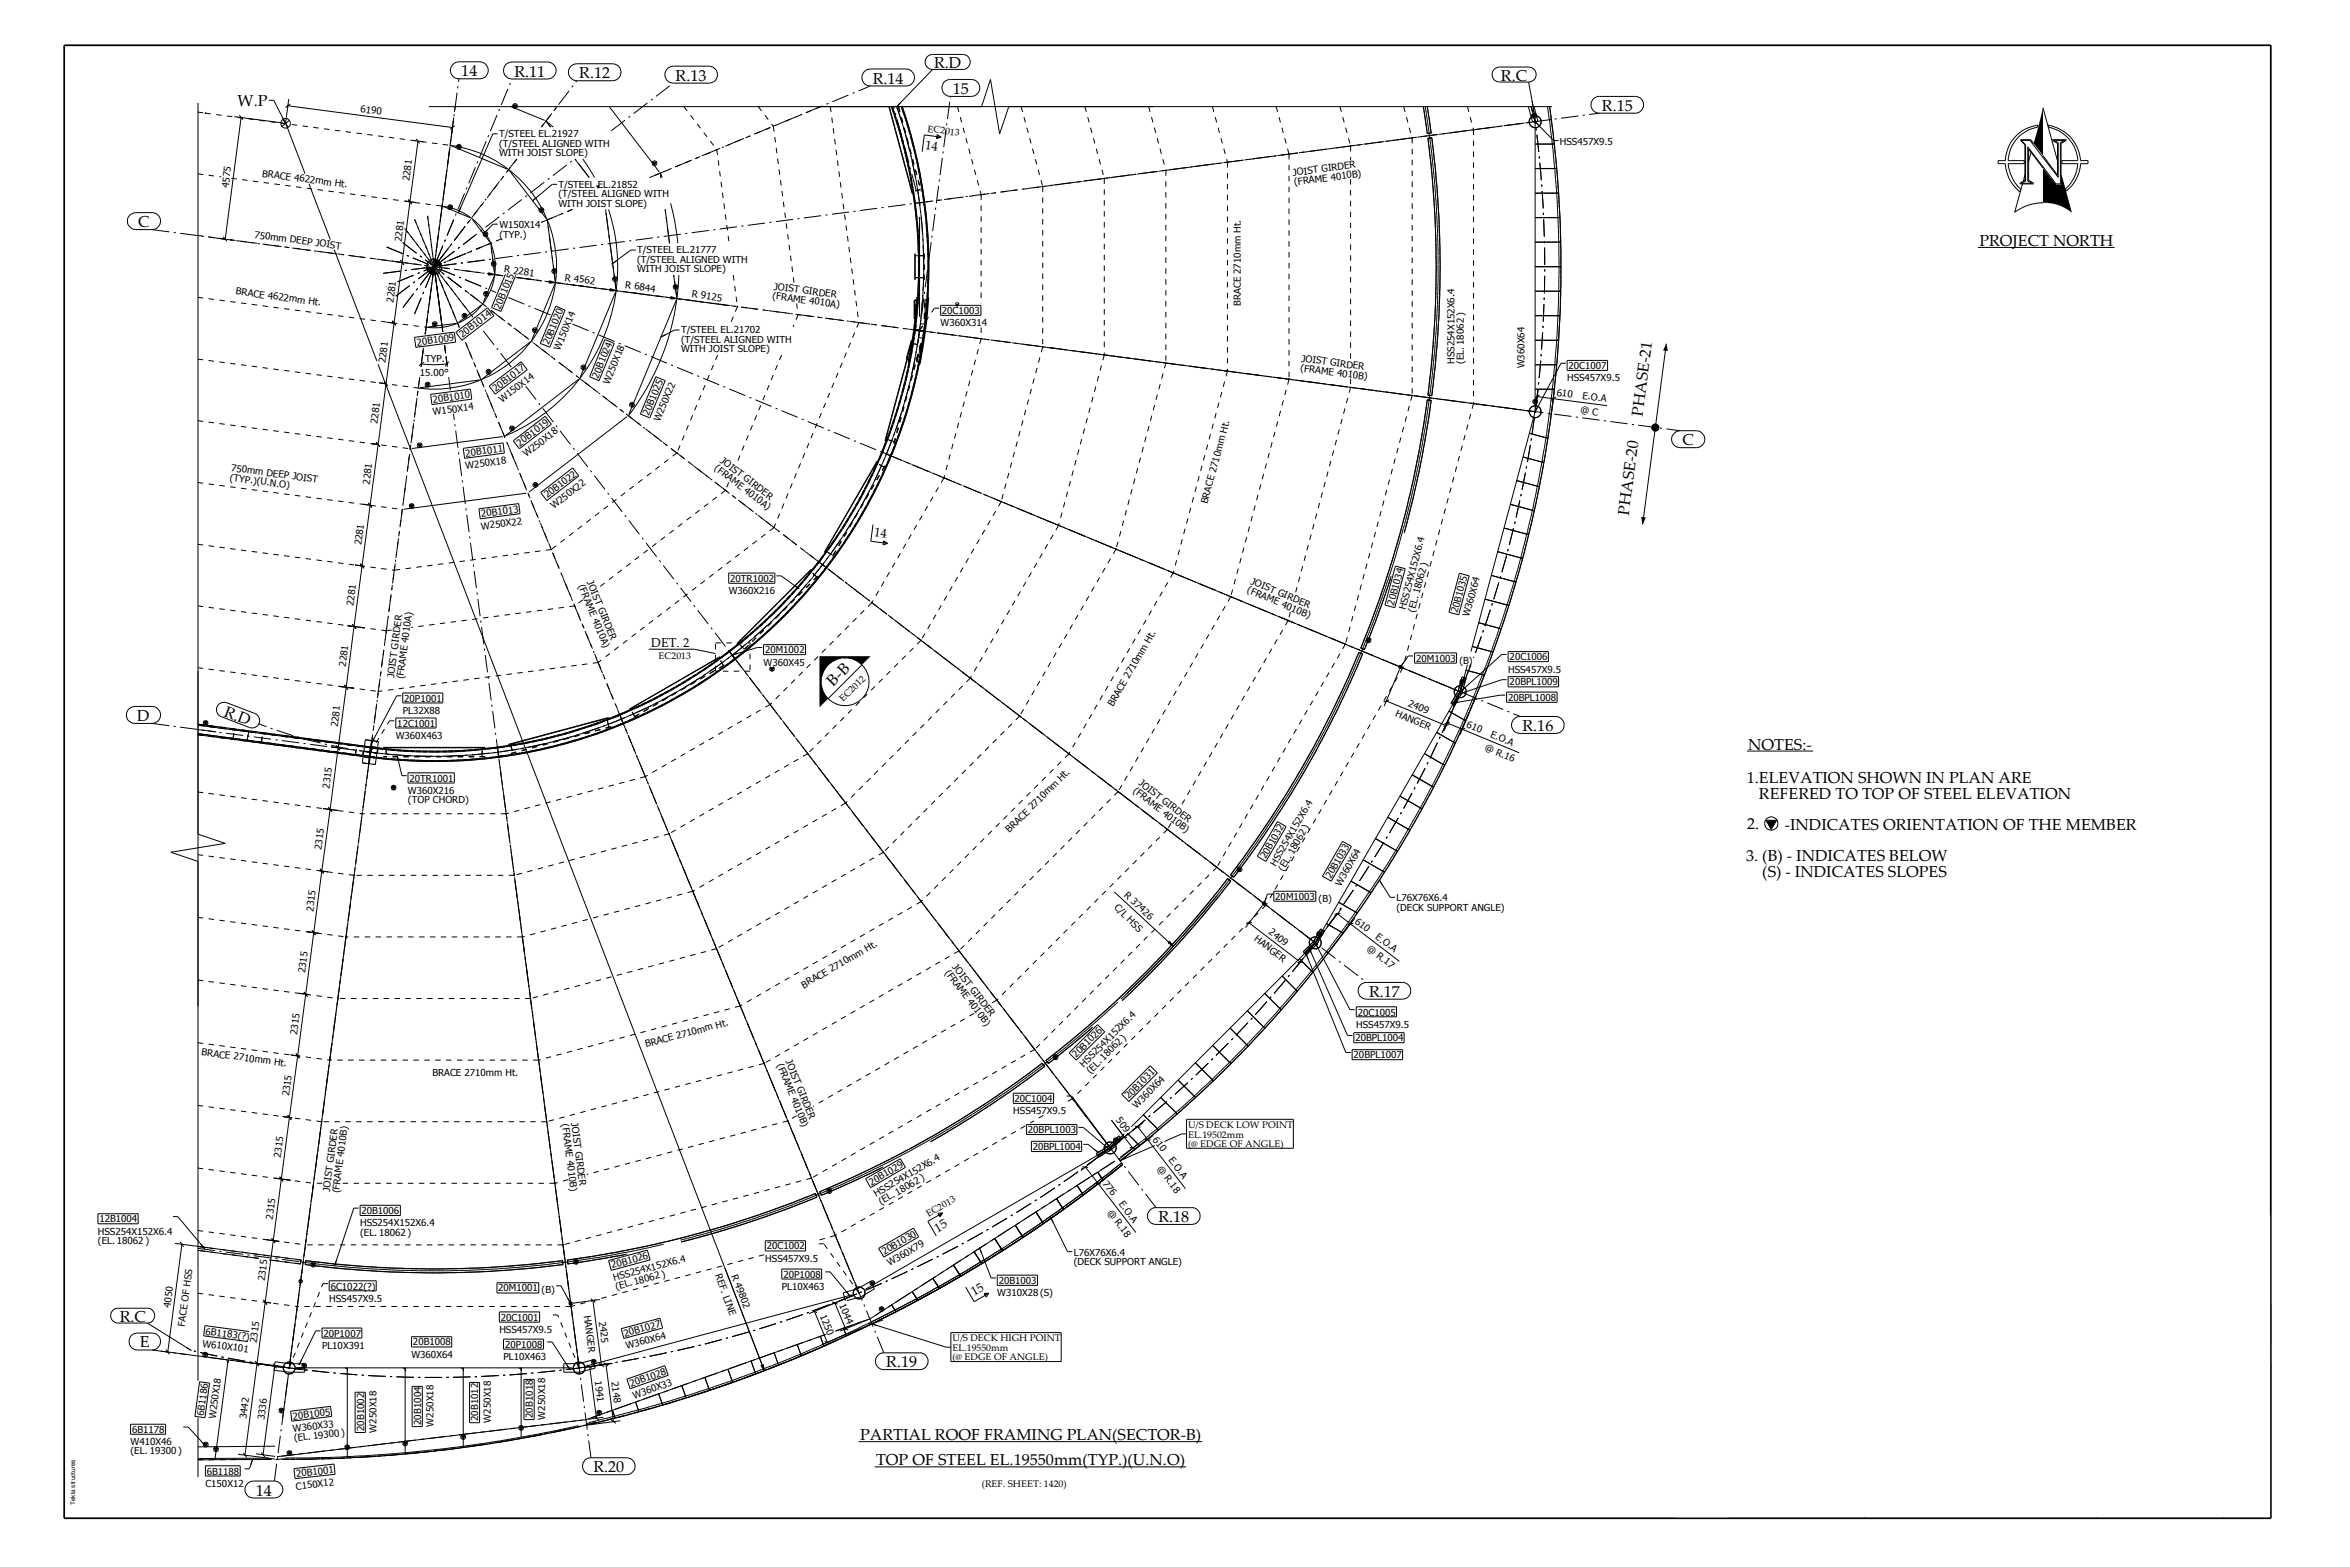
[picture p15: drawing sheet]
<svg xmlns="http://www.w3.org/2000/svg" width="914mm" height="610mm" viewBox="0 0 914 610" stroke-linecap="round" stroke-linejoin="round" font-family="sans-serif">
<defs><g id="words">
<g font-size="6.2">
<text x="179.5" y="29.7">14</text>
<text x="200.2" y="29.8">R.11</text>
<text x="363.5" y="26.5">R.D</text>
<text x="225.4" y="30.5">R.12</text>
<text x="262.9" y="31.4">R.13</text>
<text x="339.6" y="32.5">R.14</text>
<text x="584" y="31.3">R.C</text>
<text x="92.5" y="41.2">W.P</text>
<text x="370.8" y="36.6">15</text>
<text x="623.3" y="43.1">R.15</text>
<text x="53.8" y="88.4">C</text>
<text x="770.2" y="95.7">PROJECT NORTH</text>
<text x="639.1" y="162.1" transform="rotate(-83 639.1 162.1)">PHASE-21</text>
<text x="654.6" y="173.2">C</text>
<text x="633.7" y="200.6" transform="rotate(-83 633.7 200.6)">PHASE-20</text>
<text x="324.2" y="267.2" transform="rotate(-45 324.2 267.2)">B-B</text>
<text x="53.4" y="280.5">D</text>
<text x="86.8" y="278.6" transform="rotate(21 86.8 278.6)">R.D</text>
<text x="592.4" y="284.4">R.16</text>
<text x="680.2" y="291.7">NOTES:-</text>
<text x="679.7" y="304.5">1.ELEVATION SHOWN IN PLAN ARE</text>
<text x="684.4" y="310.6">REFERED TO TOP OF STEEL ELEVATION</text>
<text x="679.8" y="322.6">2.</text>
<text x="694.4" y="322.9">-INDICATES ORIENTATION OF THE MEMBER</text>
<text x="679.5" y="335.1">3. (B) - INDICATES BELOW</text>
<text x="685.7" y="341.2">(S) - INDICATES SLOPES</text>
<text x="532.7" y="387.8">R.17</text>
<text x="450.8" y="475.4">R.18</text>
<text x="46.6" y="514.2">R.C</text>
<text x="54.4" y="524.2">E</text>
<text x="344.8" y="531.9">R.19</text>
<text x="334.7" y="560.3">PARTIAL ROOF FRAMING PLAN(SECTOR-B)</text>
<text x="230.9" y="572.8">R.20</text>
<text x="340.9" y="570.1">TOP OF STEEL EL.19550mm(TYP.)(U.N.O)</text>
<text x="99.6" y="581.8">14</text>
</g>
<g font-size="5">
<text x="359.8" y="58.1" transform="rotate(7 359.8 58.1)">14</text>
<text x="340" y="208.7" transform="rotate(7 340 208.7)">14</text>
<text x="253.4" y="251.6">DET. 2</text>
<text x="364.7" y="479.6" transform="rotate(-30 364.7 479.6)">15</text>
<text x="379.1" y="504.3" transform="rotate(-30 379.1 504.3)">15</text>
</g>
<g font-size="3.7">
<text x="140.1" y="43.6" transform="rotate(7 140.1 43.6)">6190</text>
<text x="194.2" y="53.3">T/STEEL EL.21927</text>
<text x="360.8" y="51.2" transform="rotate(7 360.8 51.2)">EC2013</text>
<text x="194.2" y="57.1">(T/STEEL ALIGNED WITH</text>
<text x="607" y="56.2">HSS457X9.5</text>
<text x="194.2" y="60.7">WITH JOIST SLOPE)</text>
<text x="101.9" y="68.7" transform="rotate(7 101.9 68.7)">BRACE 4622mm Ht.</text>
<text x="159.3" y="70.5" transform="rotate(-83 159.3 70.5)">2281</text>
<text x="503.2" y="68.5" transform="rotate(-7 503.2 68.5)">JOIST GIRDER</text>
<text x="89" y="73.2" transform="rotate(-83 89 73.2)">4575</text>
<text x="217.3" y="73">T/STEEL EL.21852</text>
<text x="217.3" y="76.7">(T/STEEL ALIGNED WITH</text>
<text x="503.7" y="72.1" transform="rotate(-7 503.7 72.1)">(FRAME 4010B)</text>
<text x="217.3" y="80.3">WITH JOIST SLOPE)</text>
<text x="194.3" y="88.7">W150X14</text>
<text x="98.9" y="92.5" transform="rotate(7 98.9 92.5)">750mm DEEP JOIST</text>
<text x="156.3" y="94.1" transform="rotate(-83 156.3 94.1)">2281</text>
<text x="194.3" y="92.5">(TYP.)</text>
<text x="247.9" y="98.6">T/STEEL EL.21777</text>
<text x="196.1" y="106" transform="rotate(7 196.1 106)">R 2281</text>
<text x="247.9" y="102.2">(T/STEEL ALIGNED WITH</text>
<text x="247.9" y="105.9">WITH JOIST SLOPE)</text>
<text x="219.6" y="109.1" transform="rotate(7 219.6 109.1)">R 4562</text>
<text x="243.2" y="112.2" transform="rotate(7 243.2 112.2)">R 6844</text>
<text x="301" y="112.7" transform="rotate(7 301 112.7)">JOIST GIRDER</text>
<text x="91.7" y="114.6" transform="rotate(7 91.7 114.6)">BRACE 4622mm Ht.</text>
<text x="153.2" y="117.7" transform="rotate(-83 153.2 117.7)">2281</text>
<text x="269.1" y="115.7" transform="rotate(7 269.1 115.7)">R 9125</text>
<text x="300.5" y="116.3" transform="rotate(7 300.5 116.3)">(FRAME 4010A)</text>
<text x="482.8" y="119.1" transform="rotate(-90 482.8 119.1)">BRACE 2710mm Ht.</text>
<text x="194.6" y="120.5" transform="rotate(-68 194.6 120.5)">20B1015</text>
<text x="366.5" y="122.2">20C1003</text>
<text x="179.9" y="131.5" transform="rotate(-37 179.9 131.5)">20B1014</text>
<text x="265" y="129.6">T/STEEL EL.21702</text>
<text x="366" y="126.9">W360X314</text>
<text x="162.3" y="134.5" transform="rotate(-7 162.3 134.5)">20B1009</text>
<text x="213.6" y="134.4" transform="rotate(-68 213.6 134.4)">20B1020</text>
<text x="217.8" y="136.7" transform="rotate(-68 217.8 136.7)">W150X14</text>
<text x="265" y="133.3">(T/STEEL ALIGNED WITH</text>
<text x="265" y="136.9">WITH JOIST SLOPE)</text>
<text x="150" y="141.3" transform="rotate(-83 150 141.3)">2281</text>
<text x="165.4" y="140.8">TYP.</text>
<text x="506.3" y="140.7" transform="rotate(7 506.3 140.7)">JOIST GIRDER</text>
<text x="566" y="141.6" transform="rotate(-90 566 141.6)">HSS254X152X6.4</text>
<text x="569.6" y="141.6" transform="rotate(-90 569.6 141.6)">(EL. 18062)</text>
<text x="593.2" y="143.3" transform="rotate(-90 593.2 143.3)">W360X64</text>
<text x="610.4" y="143.6">20C1007</text>
<text x="163.4" y="146.1">15.00°</text>
<text x="232.7" y="147.3" transform="rotate(-68 232.7 147.3)">20B1024</text>
<text x="237" y="149.7" transform="rotate(-68 237 149.7)">W250X18</text>
<text x="505.9" y="144.4" transform="rotate(7 505.9 144.4)">(FRAME 4010B)</text>
<text x="609.8" y="148.3">HSS457X9.5</text>
<text x="193" y="152.5" transform="rotate(-37 193 152.5)">20B1017</text>
<text x="605.6" y="153.9" transform="rotate(7 605.6 153.9)">610</text>
<text x="615.6" y="155.1" transform="rotate(7 615.6 155.1)">E.O.A</text>
<text x="168.5" y="156.7" transform="rotate(-7 168.5 156.7)">20B1010</text>
<text x="168.6" y="161.5" transform="rotate(-7 168.6 161.5)">W150X14</text>
<text x="195.4" y="156.6" transform="rotate(-37 195.4 156.6)">W150X14</text>
<text x="252.5" y="161.8" transform="rotate(-68 252.5 161.8)">20B1025</text>
<text x="614.8" y="160.7" transform="rotate(7 614.8 160.7)">@ C</text>
<text x="146.9" y="164.9" transform="rotate(-83 146.9 164.9)">2281</text>
<text x="256.7" y="164.2" transform="rotate(-68 256.7 164.2)">W250X22</text>
<text x="202.3" y="173.7" transform="rotate(-37 202.3 173.7)">20B1019</text>
<text x="181.3" y="177.6" transform="rotate(-7 181.3 177.6)">20B1011</text>
<text x="204.7" y="177.9" transform="rotate(-37 204.7 177.9)">W250X18</text>
<text x="280" y="179.7" transform="rotate(37 280 179.7)">JOIST GIRDER</text>
<text x="89.8" y="183.3" transform="rotate(7 89.8 183.3)">750mm DEEP JOIST</text>
<text x="181.3" y="182.5" transform="rotate(-7 181.3 182.5)">W250X18</text>
<text x="277.8" y="182.5" transform="rotate(37 277.8 182.5)">(FRAME 4010A)</text>
<text x="89.3" y="186.9" transform="rotate(7 89.3 186.9)">(TYP.)(U.N.O)</text>
<text x="143.8" y="188.6" transform="rotate(-83 143.8 188.6)">2281</text>
<text x="213" y="193.9" transform="rotate(-37 213 193.9)">20B1022</text>
<text x="469.8" y="196.1" transform="rotate(-75 469.8 196.1)">BRACE 2710mm Ht.</text>
<text x="187.4" y="201.3" transform="rotate(-7 187.4 201.3)">20B1013</text>
<text x="215.5" y="198" transform="rotate(-37 215.5 198)">W250X22</text>
<text x="187.4" y="206.1" transform="rotate(-7 187.4 206.1)">W250X22</text>
<text x="140.7" y="212.2" transform="rotate(-83 140.7 212.2)">2281</text>
<text x="225" y="227.9" transform="rotate(68 225 227.9)">(FRAME 4010A)</text>
<text x="228.3" y="226.5" transform="rotate(68 228.3 226.5)">JOIST GIRDER</text>
<text x="284.1" y="226.3">20TR1002</text>
<text x="486.5" y="227.1" transform="rotate(22 486.5 227.1)">JOIST GIRDER</text>
<text x="283.5" y="231.1">W360X216</text>
<text x="485.1" y="230.5" transform="rotate(22 485.1 230.5)">(FRAME 4010B)</text>
<text x="137.6" y="235.8" transform="rotate(-83 137.6 235.8)">2281</text>
<text x="542.4" y="235.6" transform="rotate(-75 542.4 235.6)">20B1034</text>
<text x="546.9" y="237.4" transform="rotate(-75 546.9 237.4)">HSS254X152X6.4</text>
<text x="550.3" y="238.3" transform="rotate(-75 550.3 238.3)">(EL. 18062 )</text>
<text x="567.2" y="238.4" transform="rotate(-75 567.2 238.4)">20B1035</text>
<text x="571.7" y="240.2" transform="rotate(-75 571.7 240.2)">W360X64</text>
<text x="256.3" y="256.3">EC2013</text>
<text x="297.7" y="254.2">20M1002</text>
<text x="551" y="257.4">20M1003 (B)</text>
<text x="587.4" y="256.9">20C1006</text>
<text x="134.5" y="259.3" transform="rotate(-83 134.5 259.3)">2281</text>
<text x="153.3" y="263.8" transform="rotate(-83 153.3 263.8)">JOIST GIRDER</text>
<text x="297.1" y="258.9">W360X45</text>
<text x="586.8" y="261.6">HSS457X9.5</text>
<text x="157" y="264.3" transform="rotate(-83 157 264.3)">(FRAME 4010A)</text>
<text x="587.4" y="266.6">20BPL1009</text>
<text x="157.3" y="273">20P1001</text>
<text x="328.1" y="273.2" transform="rotate(-45 328.1 273.2)">EC2012</text>
<text x="433.2" y="275.1" transform="rotate(-60 433.2 275.1)">BRACE 2710mm Ht.</text>
<text x="547.7" y="274.7" transform="rotate(22 547.7 274.7)">2409</text>
<text x="586.8" y="272.6">20BPL1008</text>
<text x="156.7" y="277.7">PL32X88</text>
<text x="542.8" y="278.6" transform="rotate(22 542.8 278.6)">HANGER</text>
<text x="131.4" y="283" transform="rotate(-83 131.4 283)">2281</text>
<text x="154" y="287.4">W360X463</text>
<text x="154.6" y="282.7">12C1001</text>
<text x="570.4" y="282.9" transform="rotate(22 570.4 282.9)">610</text>
<text x="579.7" y="286.6" transform="rotate(22 579.7 286.6)">E.O.A</text>
<text x="577.5" y="291.8" transform="rotate(22 577.5 291.8)">@ R.16</text>
<text x="159.3" y="304">20TR1001</text>
<text x="442.8" y="305.1" transform="rotate(37 442.8 305.1)">JOIST GIRDER</text>
<text x="128.3" y="306.7" transform="rotate(-83 128.3 306.7)">2315</text>
<text x="158.8" y="308.9">W360X216</text>
<text x="440.6" y="308.1" transform="rotate(37 440.6 308.1)">(FRAME 4010B)</text>
<text x="158.8" y="312.5">(TOP CHORD)</text>
<text x="392.9" y="324.1" transform="rotate(-45 392.9 324.1)">BRACE 2710mm Ht.</text>
<text x="125.1" y="330.7" transform="rotate(-83 125.1 330.7)">2315</text>
<text x="492.5" y="334.3" transform="rotate(-60 492.5 334.3)">20B1032</text>
<text x="496.4" y="337.2" transform="rotate(-60 496.4 337.2)">HSS254X152X6.4</text>
<text x="499.5" y="339.1" transform="rotate(-60 499.5 339.1)">(EL. 18062 )</text>
<text x="517.9" y="342.1" transform="rotate(-60 517.9 342.1)">20B1033</text>
<text x="521.7" y="344.9" transform="rotate(-60 521.7 344.9)">W360X64</text>
<text x="433.4" y="353.2" transform="rotate(45 433.4 353.2)">C/L HSS</text>
<text x="437.1" y="348.6" transform="rotate(43 437.1 348.6)">R 37426</text>
<text x="496.2" y="350.1">20M1003 (B)</text>
<text x="543.4" y="350.7">L76X76X6.4</text>
<text x="121.9" y="354.7" transform="rotate(-83 121.9 354.7)">2315</text>
<text x="527" y="358.9" transform="rotate(37 527 358.9)">610</text>
<text x="543.4" y="354.3">(DECK SUPPORT ANGLE)</text>
<text x="487.7" y="365.6" transform="rotate(37 487.7 365.6)">HANGER</text>
<text x="493.4" y="363.1" transform="rotate(37 493.4 363.1)">2409</text>
<text x="535" y="364.9" transform="rotate(37 535 364.9)">E.O.A</text>
<text x="531.6" y="369.4" transform="rotate(37 531.6 369.4)">@ R.17</text>
<text x="370.4" y="376.2" transform="rotate(53 370.4 376.2)">JOIST GIRDER</text>
<text x="118.8" y="378.6" transform="rotate(-83 118.8 378.6)">2315</text>
<text x="367.5" y="378.5" transform="rotate(53 367.5 378.5)">(FRAME 4010B)</text>
<text x="312.8" y="384.6" transform="rotate(-30 312.8 384.6)">BRACE 2710mm Ht.</text>
<text x="528.3" y="395.1">20C1005</text>
<text x="527.7" y="399.8">HSS457X9.5</text>
<text x="115.7" y="402.6" transform="rotate(-83 115.7 402.6)">2315</text>
<text x="251.4" y="407.4" transform="rotate(-15 251.4 407.4)">BRACE 2710mm Ht.</text>
<text x="527.4" y="405.1">20BPL1004</text>
<text x="78.3" y="410.5" transform="rotate(7 78.3 410.5)">BRACE 2710mm Ht.</text>
<text x="305.6" y="412.9" transform="rotate(68 305.6 412.9)">JOIST GIRDER</text>
<text x="418.8" y="411.6" transform="rotate(-45 418.8 411.6)">20B1026</text>
<text x="526.7" y="411.7">20BPL1007</text>
<text x="168.2" y="418.4">BRACE 2710mm Ht.</text>
<text x="302.3" y="414.4" transform="rotate(68 302.3 414.4)">(FRAME 4010B)</text>
<text x="421.7" y="415.4" transform="rotate(-45 421.7 415.4)">HSS254X152X6.4</text>
<text x="424.3" y="417.9" transform="rotate(-45 424.3 417.9)">(EL. 18062 )</text>
<text x="112.5" y="426.6" transform="rotate(-83 112.5 426.6)">2315</text>
<text x="394.8" y="428.7">20C1004</text>
<text x="439.3" y="427.7" transform="rotate(-45 439.3 427.7)">20B1031</text>
<text x="442.2" y="431.4" transform="rotate(-45 442.2 431.4)">W360X64</text>
<text x="218.6" y="437.4" transform="rotate(83 218.6 437.4)">(FRAME 4010B)</text>
<text x="222.3" y="436.9" transform="rotate(83 222.3 436.9)">JOIST GIRDER</text>
<text x="394.3" y="433.5">HSS457X9.5</text>
<text x="434.1" y="435.9" transform="rotate(53 434.1 435.9)">509</text>
<text x="400" y="440.9">20BPL1003</text>
<text x="448.3" y="443.4" transform="rotate(53 448.3 443.4)">610</text>
<text x="462.3" y="438.8">U/S DECK LOW POINT</text>
<text x="462.3" y="442.6">EL.19502mm</text>
<text x="401.8" y="447.4">20BPL1004</text>
<text x="462.3" y="446.2">(@ EDGE OF ANGLE)</text>
<text x="109.3" y="450.5" transform="rotate(-83 109.3 450.5)">2315</text>
<text x="450" y="454.7" transform="rotate(53 450 454.7)">@ R.18</text>
<text x="454.5" y="451.3" transform="rotate(53 454.5 451.3)">E.O.A</text>
<text x="339.1" y="461.3" transform="rotate(-30 339.1 461.3)">20B1029</text>
<text x="428.9" y="460.5" transform="rotate(52 428.9 460.5)">776</text>
<text x="128.4" y="463.7" transform="rotate(-83 128.4 463.7)">JOIST GIRDER</text>
<text x="131.9" y="464.2" transform="rotate(-83 131.9 464.2)">(FRAME 4010B)</text>
<text x="341" y="465.7" transform="rotate(-30 341 465.7)">HSS254X152X6.4</text>
<text x="140.6" y="472.3">20B1006</text>
<text x="342.8" y="468.8" transform="rotate(-30 342.8 468.8)">(EL. 18062 )</text>
<text x="361.3" y="473.5" transform="rotate(-30 361.3 473.5)">EC2013</text>
<text x="430.7" y="471.8" transform="rotate(52 430.7 471.8)">@ R.18</text>
<text x="435.2" y="468.4" transform="rotate(52 435.2 468.4)">E.O.A</text>
<text x="38.7" y="475.6">12B1004</text>
<text x="106.2" y="474.5" transform="rotate(-83 106.2 474.5)">2315</text>
<text x="140.1" y="477.1">HSS254X152X6.4</text>
<text x="38.1" y="480.3">HSS254X152X6.4</text>
<text x="38.1" y="484">(EL. 18062 )</text>
<text x="140.1" y="480.7">(EL. 18062 )</text>
<text x="297.8" y="490.9">HSS457X9.5</text>
<text x="298.4" y="486.1">20C1002</text>
<text x="344.2" y="488.3" transform="rotate(-30 344.2 488.3)">20B1030</text>
<text x="417.8" y="488.5">L76X76X6.4</text>
<text x="238.3" y="493.4" transform="rotate(-15 238.3 493.4)">20B1026</text>
<text x="278.3" y="496.1" transform="rotate(70 278.3 496.1)">REF. LINE</text>
<text x="284.6" y="496.3" transform="rotate(69 284.6 496.3)">R 49802</text>
<text x="304.8" y="497.1">20P1008</text>
<text x="346.1" y="492.7" transform="rotate(-30 346.1 492.7)">W360X79</text>
<text x="417.8" y="492.2">(DECK SUPPORT ANGLE)</text>
<text x="103" y="498.4" transform="rotate(-83 103 498.4)">2315</text>
<text x="128.7" y="501.7">6C1022(?)</text>
<text x="193.9" y="502.4">20M1001 (B)</text>
<text x="238.9" y="498.2" transform="rotate(-15 238.9 498.2)">HSS254X152X6.4</text>
<text x="239.9" y="501.7" transform="rotate(-15 239.9 501.7)">(EL. 18062 )</text>
<text x="304.2" y="501.8">PL10X463</text>
<text x="388.6" y="499.4">20B1003</text>
<text x="66.3" y="508.8" transform="rotate(-83 66.3 508.8)">4050</text>
<text x="128.1" y="506.4">HSS457X9.5</text>
<text x="326.6" y="507.7" transform="rotate(68 326.6 507.7)">1044</text>
<text x="388" y="504.3">W310X28(S)</text>
<text x="194.8" y="513.8">20C1001</text>
<text x="227.2" y="511.9" transform="rotate(83 227.2 511.9)">HANGER</text>
<text x="233" y="514.2" transform="rotate(83 233 514.2)">2425</text>
<text x="319" y="511.9" transform="rotate(68 319 511.9)">1250</text>
<text x="72" y="516.3" transform="rotate(-83 72 516.3)">FACE OF HSS</text>
<text x="79.8" y="519.2" transform="rotate(7 79.8 519.2)">6B1183(?)</text>
<text x="125.9" y="520">20P1007</text>
<text x="194.3" y="518.6">HSS457X9.5</text>
<text x="243.1" y="519.9" transform="rotate(-15 243.1 519.9)">20B1027</text>
<text x="370.6" y="521.8">U/S DECK HIGH POINT</text>
<text x="78.7" y="523.8" transform="rotate(7 78.7 523.8)">W610X101</text>
<text x="99.9" y="522.4" transform="rotate(-83 99.9 522.4)">2315</text>
<text x="125.3" y="524.8">PL10X391</text>
<text x="160.7" y="523.4">20B1008</text>
<text x="196.5" y="524.3">20P1008</text>
<text x="243.8" y="524.8" transform="rotate(-15 243.8 524.8)">W360X64</text>
<text x="370.6" y="525.4">EL.19550mm</text>
<text x="160.1" y="528.2">W360X64</text>
<text x="195.9" y="529.1">PL10X463</text>
<text x="370.6" y="529.1">(@ EDGE OF ANGLE)</text>
<text x="231.4" y="537.4" transform="rotate(83 231.4 537.4)">1941</text>
<text x="237.9" y="537.6" transform="rotate(83 237.9 537.6)">2148</text>
<text x="245.6" y="539.5" transform="rotate(-19 245.6 539.5)">20B1028</text>
<text x="246.7" y="544.2" transform="rotate(-19 246.7 544.2)">W360X33</text>
<text x="79.3" y="550.8" transform="rotate(-83 79.3 550.8)">6B1186</text>
<text x="207.3" y="551.7" transform="rotate(-90 207.3 551.7)">20B1018</text>
<text x="51.4" y="557.4">6B1178</text>
<text x="84" y="552" transform="rotate(-83 84 552)">W250X18</text>
<text x="95.9" y="552.1" transform="rotate(-83 95.9 552.1)">3442</text>
<text x="102.9" y="552.5" transform="rotate(-83 102.9 552.5)">3336</text>
<text x="114.1" y="557.1" transform="rotate(-7 114.1 557.1)">W360X33</text>
<text x="114.1" y="552.3" transform="rotate(-7 114.1 552.3)">20B1005</text>
<text x="141.6" y="556.8" transform="rotate(-90 141.6 556.8)">20B1002</text>
<text x="146.5" y="557.3" transform="rotate(-90 146.5 557.3)">W250X18</text>
<text x="163.8" y="554.4" transform="rotate(-90 163.8 554.4)">20B1004</text>
<text x="168.7" y="555" transform="rotate(-90 168.7 555)">W250X18</text>
<text x="186.1" y="552.9" transform="rotate(-90 186.1 552.9)">20B1012</text>
<text x="190.9" y="553.5" transform="rotate(-90 190.9 553.5)">W250X18</text>
<text x="212.2" y="552.3" transform="rotate(-90 212.2 552.3)">W250X18</text>
<text x="50.8" y="562.2">W410X46</text>
<text x="114.6" y="560.7" transform="rotate(-7 114.6 560.7)">(EL. 19300 )</text>
<text x="50.8" y="565.8">(EL. 19300 )</text>
<text x="80.4" y="573.6">6B1188</text>
<text x="115.3" y="574.6" transform="rotate(-6 115.3 574.6)">20B1001</text>
<text x="79.9" y="578.4">C150X12</text>
<text x="115.2" y="579.5" transform="rotate(-6 115.2 579.5)">C150X12</text>
<text x="382" y="578.5">(REF. SHEET: 1420)</text>
</g>
<text font-size="3.5" x="870.5" y="589.9">Rev.</text>
<text font-size="2.5" x="29.2" y="585.5" transform="rotate(-90 29.2 585.5)">Tekla structures</text>
</g></defs>
<path d="M25 17.6h858.6v573h-858.6z" fill="none" stroke="#000" stroke-width=".68" stroke-linecap="butt"/>
<g fill="none" stroke="#000" stroke-width=".39">
<path d="M104.6 39h1.9l4.7 9.1-1-2M112.4 38.5l-1.2 8.9M176.3 25.1l1-.8 1.3-.3h8.1a3.3 3.3 0 0 1 3.3 3.3 3.3 3.3 0 0 1-3.3 3.3h-8.1a3.2 3.2 0 0 1-3.1-2 3.2 3.2 0 0 1 .8-3.5zM196.8 25.1l1.2-.7 1.2-.3h13.9a3.3 3.3 0 0 1 3.3 3.3 3.3 3.3 0 0 1-3.3 3.3h-13.9a3.3 3.3 0 0 1-3-2 3.3 3.3 0 0 1 .6-3.6zM222.2 25.7l1-.6 1.3-.3h13.8a3.3 3.3 0 0 1 3.3 3.3 3.3 3.3 0 0 1-3.3 3.3h-13.8a3.3 3.3 0 0 1-3.1-2.1 3.3 3.3 0 0 1 .8-3.6zM259.7 26.8l1.1-.8 1.2-.3h13.9a3.3 3.3 0 0 1 3.2 3.3 3.3 3.3 0 0 1-3.2 3.3h-13.9a3.3 3.3 0 0 1-3-2 3.3 3.3 0 0 1 .7-3.5zM336.3 27.9l1.1-.8 1.3-.3h13.9a3.3 3.3 0 0 1 3.3 3.3 3.3 3.3 0 0 1-3.3 3.3h-13.9a3.3 3.3 0 0 1-3.1-2 3.3 3.3 0 0 1 .7-3.5zM360.8 22l2.1-.8h11.7a2.92 2.92 0 0 1 2.9 2.9 2.92 2.92 0 0 1-2.9 2.9h-11.7a2.9 2.9 0 0 1-2.7-1.8 2.9 2.9 0 0 1 .6-3.2zM362.9 27l-14 14.5 1.6-1.6M367.5 31.8l1.1-.6 1.2-.3h8.2a3.3 3.3 0 0 1 3.3 3.3 3.3 3.3 0 0 1-3.3 3.3h-8.2a3.3 3.3 0 0 1-3-2 3.3 3.3 0 0 1 .7-3.7zM581.4 26.9l2-.8h11.4a2.92 2.92 0 0 1 2.9 2.9 2.92 2.92 0 0 1-2.9 2.9h-11.4a2.94 2.94 0 0 1-2.6-1.8 2.94 2.94 0 0 1 .6-3.2zM594.8 31.9l1.8 9.6-.5-2.2"/>
<path d="M620 38.4l1.7-.9h14.6a3.3 3.3 0 0 1 3.2 3.3 3.3 3.3 0 0 1-3.2 3.2h-13.9a3.3 3.3 0 0 1-3.1-2 3.3 3.3 0 0 1 .7-3.6zM77 40v497.1M79.8 44h.1M91.2 45.4l19 2.4M93.1 44.8l1.4 1.8M93.8 45.7l-6.2 47.3M110.1 46.4l2.1 3.1M111.1 47.8l7.6 19.8M112 41.1l64.1 8.5M112.6 46.8l-3 2.4M112.9 40.5l-1.8 1.3M160.9 54.6l3.9 .6"/>
<path d="M162 54l1.3 1.8M162.6 54.9l-67.3 511.2M166.9 41.5h437M175.1 56.5l.2 .1zM175.2 56.6a47.6 47.6 0 0 1 41 53.4 47.6 47.6 0 0 1-53.5 41M175.7 56.7l21.7 9.1M176.4 46.9l-7.3 55.9M177 48.9l-1.8 1.4M177.8 56.6h1.5l-.7 1.4zM193.6 52.1h-1.8l-13.4 30.6 .9-2M198.9 41.5l13 5.3M199.6 40.8h1.6l-.8 1.3z"/>
<path d="M212.4 47.1l2.9 2.3M212.8 47.5l1.4 1.9M237.1 41.5l19.4 25.4M278.8 58.2h.1M300.8 49.1h.1M345.9 41.5l9 33.8v-.6l.3-.1M346 41.5l8.9 33.1 .3-.1M346.9 41.5l.1 .2a189.6 189.6 0 0 1 8.3 34.2M347.2 41.5a190.5 190.5 0 0 1 10.5 56.8l-.2 15.1-1.3 14.9M350.7 41.5a191.1 191.1 0 0 1 8.8 87.2l-3.3-.4M351 41.5l.5 1.4M351.5 42.9a195.3 195.3 0 0 1 9.4 74.7"/>
<path d="M351.5 42.9a184.1 184.1 0 0 1 7.8 32.4M364.7 52.3l1.5 1-1.8 .6zM366.2 53.3l-6.5-.8-.9 6.5M381.9 41.5l3.5-10.6 3.6 21.2 3.5-10.6M501.4 59.9h.1M525.4 56.8h.1M549.3 53.7h.1M553.8 41.5l1.5 10.4M555.4 41.5l1.5 10.2M555.6 53.8l.1 .8a378.5 378.5 0 0 1 2.8 62.2l-1.1 20.6-1.8 16.3M556.9 51.7l-1.6 .2M557.1 53.6a368.7 368.7 0 0 1 3.2 42.3 388 388 0 0 1-3.2 58"/>
<path d="M557.1 53.6l-1.5 .2M573.4 50.4v.2zM594.7 41.5l1.6 5.9 2.1-.2-1.5-5.7M596.2 44.5h1.5l-.7 1.4zM597.1 49.6v.1M597.3 47.3h.1M597.3 47.4v112.7M597.3 47.3l7.2 7.4h2M597.3 47.3l1.7 1.7M597.4 56h6.6M597.5 49.6v.1M597.7 49.6v.1"/>
<path d="M597.8 45.1a2.29 2.29 0 0 1 1.6 3.2 2.29 2.29 0 0 1-3.5 .9 2.29 2.29 0 0 1-.1-3.6M597.8 45a2.37 2.37 0 0 1 1.7 3.4 2.37 2.37 0 0 1-3.6 .9 2.37 2.37 0 0 1-.1-3.7M602.1 41.5l2.2 16.8 1.3 15.4 .9 17.4 .1 9.7-.1 15.5-.6 13.7-.9 11.6-2.1 19.2 .8 .2h-.9a440.4 440.4 0 0 1-16.2 73.7l-6.2 18.4-7 18.1 .6 .3 3.7-9M602.9 41.5l.3 1.1M603.1 42.6l1.5 11.7M603.6 46.6l1.3 9.6M603.7 46.6l-.8 .1M603.7 46.5l-.9 .1M604.8 56.2l1.8 19.4M604.9 58.2l1.4 15.5M784.1 53.3a14.5 14.5 0 0 1 8.9-4.6l-.3 .8a13.7 13.7 0 0 0-11.3 13h6.3v1.2h-6.3a15.7 15.7 0 0 0 4.8 9.8l-.2 1.2a14.7 14.7 0 0 1-5.7-11h-2.8v-1.2h2.8a15 15 0 0 1 3.8-9.2zM786.5 54.6h3.4l11 14.4v-13.5l-1.7-.9h4.2l-1.7 .9v16h-1.7l-11-14.4v13.3l1.7 .9h-4.2l1.7-.9v-14.1z"/>
<path d="M790.3 59.3l-1 3.5M791.3 55.8l-1.1-1.4h-4l1.7 1.9v13.8l-1.9 1.2v.2h5.3v-.2l-2-1.2v-12.1l5.6 7.4M794.9 41.9l5.7 20.8M796.9 48.7a15.1 15.1 0 0 1 12.7 13.8h2.9v1.2h-2.9a15.1 15.1 0 0 1-5.6 10.6l-.3-.8a14.2 14.2 0 0 0 4.8-9.8h-6.2v-1.2h6.2a14 14 0 0 0-11.3-13zM120.2 71.5l8.3 21.7M157.7 78.2l4.1 .6M158.8 77.6l1.4 1.8M198.3 66.5l14.3 18.6M216.7 71.7h-1.8l-7.7 6.4 1.8-1.4M223.7 61.8l5.6 7.3M226.7 61.8l4.6 7.3M253.9 63.1h1.5l-.7 1.2z"/>
<path d="M257 67.3l.6 1.8M257 67.9l.1 1.2M260.9 79.1l1.5 6.1 1.3 9.5M354.8 74l-.2 .1M355.1 74.6l.2 1.3M355.3 75.9l.7 4.9M357.7 78.8l.2 .2zM381.8 75.6v.3zM405.6 72.5l.2 .1zM429.6 69.3l.2 .2zM453.6 66.3h.1M477.6 63v.2z"/>
<path d="M597.4 65.5l7.5 .1zM597.4 75.1l8.3 .1zM597.6 65.5v.1M597.6 75.1v.1M598.4 65.5v.1M598.4 75.1v.1M606.5 75.6l.9 21.3a450.8 450.8 0 0 1-1.5 42.8M606.6 79.5l.5 7.7 .2 23.4-.3 13.5-1.3 17.5M787 71.5l-3.1 11a18.6 18.6 0 0 1 11-3.6M787.9 67.9l-.6 2.6M794.9 60.5l5.7 7.7v-12.4l-2-1.2v-.2h5.4v.2l-2 1.2v12.1l3.9 14.6M50.5 83.7l1.1-.7 1.2-.3h6.4a3.3 3.3 0 0 1 3.3 3.3 3.3 3.3 0 0 1-3.3 3.3h-6.4a3.3 3.3 0 0 1-3-2 3.3 3.3 0 0 1 .7-3.6z"/>
<path d="M84.9 92.7l6 .8M86.9 92.1l1.4 1.8M130 97.1l16.6 43.4M172 80v.3zM172 80.2a23.8 23.8 0 0 1 20.5 26.6 23.8 23.8 0 0 1-26.6 20.5M172.6 80.3l10.3 4.4M174.4 80.1h1.5l-.7 1.3zM183.8 85.3l6.8 8.8M188.1 90.7h1.6l-.8 1.2zM191 95.2l1.4 11.1M193.7 87.2h-1.8l-3.9 3.9 1.7-1.7M209.9 81.3h1.5l-.7 1.2z"/>
<path d="M213 86.1l3.1 23.3M235.6 81.4l4.1 31.1M236.8 81.4a71.4 71.4 0 0 1-40.5 88.4M247.4 97.3h-2l-7.4 5.5 1.9-1.3M258.8 81.4l1.7 13.3M355.9 98.7l.2 10.1zM356 80.8l.4 2.5M356.3 83.3a180.8 180.8 0 0 1-.4 44.9l.3 .1M356.4 83.3l.8 10M357.3 98.3l.1 1.2h-1.3M357.8 84.4v38.7M360.3 82.9l1 12.8"/>
<path d="M361.3 98.2l.1 10.3M597.4 84.7h8.8M597.6 94.1v.1M598.4 94.1v.1M606.6 94.1h-9.2l9.2 .1M769.6 96.3h53.2M153.8 101.8l2.3 .3M155.8 101.2l1.3 1.8M168.8 103.7h.3zM168.9 103.6v.3zM168.9 103.7l3.4 25.4M168.9 103.7l-3.5 26.3"/>
<path d="M187.4 118.6l-8.9 6.8M188.4 113.8h1.5l-.8 1.3zM190.2 106.1l2.3 .7-2.4 .2zM191.3 102.2h1.6l-.8 1.3zM192.4 107.4l-4.4 10.3M192.5 106.8l3.2 .5M196.7 106.7l-5.4 12.9 3.6 1.6 5.8-14M201 107.9l9.7 1.3M213.8 109.2l2.4 .8-2.5 .2zM214.9 105h1.5l-.8 1.3zM215.9 110.5l-9 21.7M216.2 110l18.1 2.4"/>
<path d="M216.2 119.1l3.7 1.5-5.9 14.4-3.8-1.4zM237.4 112.3l2.4 .8-2.5 .1zM238.5 108.1h1.5l-.7 1.3zM239.5 113.6l-13.7 33.1M239.8 113.1l18 2.4M261 115.4l2.4 .8-2.5 .1zM262.1 107l1.2 8.6M262.1 111.2h1.6l-.8 1.3zM263.1 116.8l-18.4 44.4M263.4 116.2l20.2 2.7M264.2 107a94.9 94.9 0 0 1-19.7 54.7M286.9 119.3h.2z"/>
<path d="M355.9 107.3h.2M355.9 116.8h-.2v7.2h.3M356.1 108h1.3v.4M356.6 116.7h-.7v7.9l-1.2 9.5-1.3 6.8 .3 .1M356.9 117.3l-.9 9.1M356.9 116.9l-.8 9.5-2.4 14.6M357 115.7l-.3-.1-.5 6.5M357 115.7l-.1 1.2M357 115.7h.1M357 115.7v1.2M357.3 110.8l-.3 4.9M360.8 117.6l.2-1.8h.4l-1.3 13.3-1.5 9.7-.6 3h-.3l.5-3.1"/>
<path d="M360.8 118.4l-.6 6.7M360.8 117.6v.8M360.9 118.4l-.6 6.7M361.3 111l-.7 10.2-.9 7.6-3.5-.5M366 118.8h15.7v3.9h-15.7zM371.8 118.2v-.1a.87 .87 0 0 1 1.4 .1M597.4 113.3h9.2M597.6 103.7v.1M598.4 103.7v.1M606.6 103.7h-9.2l9.2 .1M150.6 125.4l2.5 .2M152.7 124.8l1.3 1.8"/>
<path d="M164.8 135.3l-.9 6.3a37 37 0 0 0 10 0l-.3-2.9M165.8 127.3h.1M168.4 125.6h1.5l-.7 1.3zM173 134.2l.4 3.2M176.7 129.2l-15.4 2 .5 3.9 15.5-2-.5-3.8M177.4 129.3l12.3-9.6 2.5 3.2-12.5 9.5zM177.5 125.8l-11.1 1.5M180 122.3h1.4l-.6 1.4zM206.2 133.1l-18.6 14.3M207.3 128h1.6l-.8 1.3zM235.4 132.1l3.6 1.5-5.9 14.5-3.7-1.5zM264.4 128.4h-1.8l-5.5 2.7 2-1"/>
<path d="M310.5 122.4h.1M334.1 125.5h.1M352.9 139.7l.7 .2M352.9 139.7l-8.4 31.9 8.6-31.9M354.2 134.5h.4M354.2 134.5l-1.3 5.2M354.3 137.5l-.1 .9M354.3 134.3l-.1 .2M354.3 134.3l.3 .1M354.6 134.2l-.5 .1M354.7 133.8l-.2 .6M354.8 132.5v.1"/>
<path d="M354.8 132.5l-.5 1.8M354.8 132.5l-2.2 6.9 .3 .1M354.8 132.7l-.5 1.5M354.9 132.4l-.1 .1M355.7 122.2h.5M355.9 128.5l-2.2 12.5M355.9 128.5a189.8 189.8 0 0 1-40 93.3M355.9 128.5h.2M355.9 122.1h.3M356 126.8l-.1 1.7M356.1 128.5l3.3 .4a192.3 192.3 0 0 1-73.4 127.3l-2.1-2.7M356.1 128.5l3.6 .5"/>
<path d="M356.1 128.5a188.7 188.7 0 0 1-72.1 125M356.2 122.1l-.3 2.1M357.7 128.5l.2 .2zM358.1 139.2l-.6 2.5M358.1 139l-3.3 15M359.1 133.9l-1 5.2M359.1 126.7l-1.3 1.9M359.4 130.9l.2 .1M359.4 131.7l-.2 1.7M359.5 130.8l-.9 5.7M359.6 130.8l-1.5 9.2M359.7 129l-.1 1"/>
<path d="M359.7 129l-.3 2.4M359.8 128.6l-.3 2.2M360.2 125.6l-.5 3.4M360.2 125.1v.5M360.2 126v.4M360.3 125.6l-.4 2.2M381.7 131.7h.1M405.6 135h.1M429.6 138l.2 .2zM597.4 132.3l8.3 .1zM597.4 122.8l8.8 .1zM597.6 122.8v.1"/>
<path d="M597.6 132.3v.1M598.4 122.8v.1M598.4 132.3v.1M648.4 133.7l-9.3 70.3M147.1 141.6l150.3 391.6M147.6 148.9l2.3 .4M149.5 148.4l1.4 1.8M162.6 150.9l.2 .1zM164.8 140.9l-1.7 1.3M165.6 149.2h1.5l-.7 1.3zM167.6 153.4l15.4-2 .6 3.9-15.5 2.1zM174.6 140.7l-1.4 1.8"/>
<path d="M186.6 147.8l-23.3 3.1M189.3 144.2h1.5l-.7 1.3zM190.3 150.2l12.5-9.5 2.3 3.1-12.4 9.5zM225.1 147.6l-28.3 21.8M226.3 142.5h1.5l-.8 1.3zM245.2 157h1.4l-.6 1.3zM255.2 146.6l3.6 1.5-6 14.5-3.6-1.6zM353.7 141h.1M354.8 154l-.8 2.5a192 192 0 0 1-10.7 28.8M354.8 154l-2.9 9.8-4.5 12.1M357.6 141.7l-2.8 12.3M357.9 140.9l-.4 .8"/>
<path d="M453.6 141.2h.1M477.5 144.4h.1M501.4 147.6h.1M525.4 150.7h.1M549.3 153.8h.1M555.3 155.6l1.6 .2M555.3 155.6l-3.1 19.6-2.4 11.8-4 16.8-7 23.2-5.8 16.3-3.5 8.8M555.6 153.7l1.5 .2M556.9 155.8a384.1 384.1 0 0 1-10.5 51.5M573.3 157h.1M596.6 155.8h1.5l-.8 1.3zM597.1 157.8v.1"/>
<path d="M597.4 151.4l6.6 .1zM597.4 141.9h7.5M597.5 157.8a2.36 2.36 0 0 0-2.5 1.9 2.36 2.36 0 0 0 1.5 2.7M597.5 157.8a2.35 2.35 0 0 1 2.2 2.6 2.35 2.35 0 0 1-2.7 2.1M597.5 157.8v.1M597.6 151.4v.1M597.7 157.8v.1M598.1 154.3l27.2 3.5M598.4 151.4v.1M598.4 158.1l-1.1 2.1M598.5 151.6l-1 7.7M599 153.6l-1.8 1.3"/>
<path d="M604.8 152.4l-2 14.4M605.4 154.4l-1.9 1.4M605.7 141.6l-.8 9.7-2.1 15.5M605.8 141.6l-1.6 15.5M609.3 141.3h-1.9l-10.1 18.9M609.8 140.2h15.7v3.9h-15.7zM144.4 172.6l2.4 .3M146.4 172l1.4 1.8M159.5 174.5l.2 .2zM162.6 172.8h1.4l-.7 1.3zM180.3 174.4l15.4-2.1 .6 4-15.5 2zM195.7 169.8l-35.5 4.7"/>
<path d="M198.5 166.2h1.5l-.8 1.3zM199.7 171.4l12.4-9.4 2.4 3-12.4 9.6zM244 162.1l-38.2 29.3M263.4 176.1v.3zM341.2 179.4l-.2 .6 .3 .2-.3-.1-20.1 34.8zM344.8 170.9l.2 .1-3.8 9.1M344.8 176.6h.2M346.4 178.2l-3.1 7.1M592.7 177.8l7.2 1.9M592.9 177.8l-.1 .1M595.1 168.6l6.5 1.7zM595.4 168.6v.1"/>
<path d="M596.5 162.3a2.3 2.3 0 0 1-.8-3.7 2.3 2.3 0 0 1 3.8 .7 2.3 2.3 0 0 1-2.2 3.2l-.2-.1M596.5 162.3v.1M596.5 162.4h.1M596.5 162.3h.1M596.6 162.3l.5 .1M596.6 162.4l.4 .1M596.6 162.3v.1M596.9 162.4v.1M597.1 162.4l-.1 .1M597.2 160.2h.3M597.3 160.2h.2M597.3 160.2l-25 93.3"/>
<path d="M602.8 166.8l-3.2 19.2M651.4 168.6l1-.8 1.3-.2h6.4a3.3 3.3 0 0 1 3.3 3.3 3.3 3.3 0 0 1-3.3 3.3h-6.4a3.2 3.2 0 0 1-3-2.1 3.2 3.2 0 0 1 .7-3.5zM141.3 196.2l2.5 .3M143.3 195.7l1.4 1.7M156.4 198.2h.1M159.4 196.3h1.6l-.8 1.4zM186.4 198l15.4-2.1 .6 3.9-15.5 2zM204.8 191.9l-47.7 6.2M207.6 188.2h1.4l-.6 1.3zM210.4 191.6l12.4-9.6 2.4 3.2-12.4 9.5zM282.2 190.8h.1M340.6 180.5l.1 .1"/>
<path d="M342.2 187.5l-6 11.4M343.3 185.3l-5.7 11.4-3.9 6.6M367.1 185.9h.1M389.5 195.1l.1 .1zM588.7 196.4v.1M590.2 186.9l8.1 2.2zM590.4 187v.1M591.2 187.2l-.1 .1M596.2 198.5l-8.4-2.3 8.4 2.3M598.1 193.6l-2.1 9.5M598.1 193.6l-1.7 7.6M599.2 187.9l-1.1 5.7"/>
<path d="M599.3 187.9l-1.2 5.7M599.6 186l-.4 1.9M138.2 219.8l3.2 .4M140.2 219.3l1.4 1.8M214.5 213.6v.3zM301.1 205.1l.1 .2zM320 219.6l.1 .2zM320 219.7h.1M321.2 214.4l.3 .1M321.4 214.5a185.9 185.9 0 0 1-35.7 37.3M325.2 216.2l-6.3 8.1M332.3 205.5l-7.1 10.6"/>
<path d="M333.7 203.3a174.3 174.3 0 0 1-18 24.9M335 201.1l-1.3 2.2M339.7 204l-.9 6.6 6.6 .8M343.8 210.4l1.6 1-1.8 .6zM411.8 204.3l.2 .2zM434.1 213.6h.1M583.8 214.9v.1M585.3 205.5l8.8 2.4M585.3 205.4v.1M585.3 205.4l8.8 2.4M586.2 205.7h.1M591.7 217l-8.9-2.4 8.9 2.5"/>
<path d="M594.6 208.8l-5.1 18.7M594.6 208.8l-4.6 16.8M596 203.1l-1.4 5.7M596.1 203.1l-1.5 5.7M153.3 221.8h.1M223.5 235.7h.1M283.5 222.9h18v4h-18zM302.1 224h1.9l7 5.1-1.9-1.3M310.6 233.9l-7.1 7.4M314.9 222.2l.1 .1M315.3 222l.4-.3-.8 .5M315.3 222l-28.4 28.4 28-28.2"/>
<path d="M315.3 222l.3 .2M315.7 228.3l-5.1 5.7M315.9 221.7l-.3 .5M319 224.3a184.7 184.7 0 0 1-30.9 30.6M339.2 234.4h.1M456.4 222.8h.1M478.8 232.2h.1M541 225.2l-4.7 13.8-5.4 13.6M543 220.2l3.8 1-4.1 15.2-3.8-1zM567.9 223l3.8 1-4.1 15.2-3.8-1zM577.8 233.1l8.6 2.2zM578.1 233.1l-.1 .1"/>
<path d="M580.3 223.9l8.8 2.3M580.6 223.9h.1M589 229.4l-4 13-6.6 18.3M589.6 227.5l-1.7 5.6M135.1 243.4l6.7 .9M137.1 242.8l1.4 1.8M150.2 245.4h.1M232.7 257.7h.1M252.5 252.6h17.7l8.2 1.7M279.7 255.9l.2 .3M279.8 256.1l3.8-2.8 2.4 3.2M282 259.5l-2.1 1.5"/>
<path d="M282 259.5l-10.6 7.2M283.8 253.5a186.7 186.7 0 0 1-64.8 32.3 186.8 186.8 0 0 1-72.1 5.5M283.8 253.5l2.1 2.8M283.8 253.4l-.1 .1M284.8 254.8h.1M285.7 251.7a190.3 190.3 0 0 1-36.2 22.5l-6.8 3.1M285.8 256.2a191.4 191.4 0 0 1-139.3 38.4M286 256.5l-4 3M286.1 256.3l-.1 .1M287.2 250.1l.2 .3M287.4 250.4l-1.7 1.3M296.6 251.9h-1.9l-9.8 2.9 2.2-.6"/>
<path d="M297.1 250.8h16.3v3.9h-16.3zM297.9 246.6l-11.7 9.9-2.5-3.3M299.6 259.8h1.6l-.8 1.2zM299.8 244.9l-1.9 1.7M300 259.4a.9 .9 0 0 0-.3 1.4 .9 .9 0 0 0 1.4 0 .9 .9 0 0 0-.3-1.4M327.3 256a9.4 9.4 0 0 0-7.7 7.8M328 255.9a9.3 9.3 0 0 1 10.1 9.1 9.3 9.3 0 0 1-9.8 9.5 9.3 9.3 0 0 1-8.7-10.5M335.3 258.7l-13 13M358.4 249v.3zM501.1 241.4h.1M523.4 250.5l.2 .2zM528.7 253.8a390.2 390.2 0 0 1-30.7 59l-8.5 12.9-10.7 14.6"/>
<path d="M528.7 253.8l1.5 .6M528.7 253.8l1.5 .5M529.5 252.1l1.4 .5M530.2 254.4l-3.1 7.1a390.9 390.9 0 0 1-17.9 35.7 372.7 372.7 0 0 1-29.1 44.1M530.2 254.3v.1M531.8 248.6h1.5l-.7 1.3zM544.7 258.8l.5 .2M544.7 258.8l.5 .3M544.7 258.8l-.4 1 .5 .1M544.7 258.8l-.5 1 .6 .2M544.8 259.9v.1M545 259h.1"/>
<path d="M545.2 259.1l.4 .1-.4 .9-.4-.2M545.2 259l.4 .2-.3 1-.5-.2M545.2 259v.1M545.8 259.8h.1M549.8 255.2h-1.8l-3.1 4.3 1.4-1.9M550.4 254h16.4v4h-16.4zM571 258.6l-2.8 10.5M572.9 251.5l7.3 2zM573.9 251.7v.1M575.4 242.2l8 2.2zM575.6 242.3v.1M576.3 242.6h.1"/>
<path d="M581.1 253.4l-7.1 18M585.5 240.5l-4.4 12.8M586.2 254.6h-1.8l-16.2 14.6 1.7-1.7M586.8 253.5h15.7v3.9h-15.7zM50.1 275.8l1.1-.7 1.3-.3h6.7a3.3 3.3 0 0 1 3.3 3.3 3.3 3.3 0 0 1-3.3 3.3h-6.7a3.3 3.3 0 0 1-3-2 3.3 3.3 0 0 1 .6-3.6zM85 274.2l.9-.7 1.7-.3 11.5 4.3a2.93 2.93 0 0 1 1.8 3.8 2.93 2.93 0 0 1-3.8 1.7l-11-4.2a2.9 2.9 0 0 1-1.1-4.6zM132 267l5.7 .7M134 266.4l1.4 1.8M147.1 269h.1M154 279.3h15.7v3.9h-15.7zM156.2 270.7h-1.9l-9.8 18.5 1.1-2.1M156.7 269.6h15.6v3.9h-15.6z"/>
<path d="M238 279.1l-1.8 .7-.1-.2M238 279.1a187.5 187.5 0 0 1-91.1 11.9M241.7 279.7h.1M242.6 277.2l-4.6 1.9M244.8 275.9l35.4-20.3zM245.3 275.8l.1 .3M245.3 275.8l.1 .2M245.4 276l-2.8 1.2M245.7 275.4v.1M246.5 279.9l-9.4 3.9M248.8 278.8l-2.3 1.1M260.3 273.1l-13.8 6.8"/>
<path d="M260.3 273.1l-9.1 4.7M269.2 268.1l-8.9 5M271.4 266.7l-11.1 6.4M275.7 263.9l-4.3 2.8M279.9 260.9l-2.1 1.6M299.6 274.1h.1M377.4 263.8h.1M396.7 278.5l.1 .1zM539.5 272.7l23.2 9.6M540.5 272.3l-2.1 .8M544.6 260.3l-6 14.4M563.8 276.7l5.8 3.3z"/>
<path d="M566.9 271.2h.1M567.4 268.8l.6 .3M567.4 268.8l-2.8 4.9M567.8 270l-6 14.4M567.9 266.9a2.3 2.3 0 0 0-1.6 3.6M567.9 266.7a2.43 2.43 0 0 0-1.6 3.9M568 269.2h.3M568 269.1l-56.1 97.8M568 269.2l-2.8 4.9-.6-.4M568 269.1v.1M568.3 269.2h.1M568.2 264.8h1.5l-.7 1.4z"/>
<path d="M568.2 269.1l1.5-5.5 .8 .1-1.5 5.7M568.2 269.1l.1 .1M568.3 269.2l-2.9 5M568.3 269.2l-3 5 .7 .3 3-5.1M568.3 269.2l.7 .2M568.7 266.8l.1 .2M568.9 263.3l.7 .3-1.6 5.5M568.9 263.3l-1.5 5.5M569.6 267.2a2.35 2.35 0 0 1 .8 2.8 2.35 2.35 0 0 1-2.6 1.4M569.6 267.3a2.26 2.26 0 0 1 .7 2.7 2.26 2.26 0 0 1-2.4 1.4M569.6 263.5l-1.6 5.6M569.8 263.6l-1.5 5.6"/>
<path d="M570.5 260.7l6.3 1.8zM571.4 260.9v.1M573.7 272.5l-5.6 13.3M574 271.6l-5.4 12.5M578.4 260.6l-.8 1.9M585.7 270.4h-1.8l-18.9 3.2 2.3-.5M586.2 269.2h19.7v4h-19.7zM586.2 264.4h-1.8l-16.4 5.5 2.2-.7M586.8 263.2h19.7v4h-19.7zM589.1 279.7l1.1-.7 1.3-.3h13.9a3.3 3.3 0 0 1 3.2 3.3 3.3 3.3 0 0 1-3.2 3.3h-13.9a3.3 3.3 0 0 1-3.1-2 3.3 3.3 0 0 1 .7-3.6zM77 285.8l64.2 8.5M77 285.4l64.3 8.6"/>
<path d="M77 282.1l64.7 8.5M77 281.7l64.8 8.5M79.2 280.8h1.6l-.8 1.3zM128.9 290.6l3.9 .5M130.9 290.1l1.3 1.7M141.6 292.3l2.3 .3M143.3 297.1l-2.3-.3 1.2-9 5 .7-1.2 8.9-2.3-.3M143.9 292.6l.4 .1M144 292.6h.1M144.3 292.6l2.3 .3M144.5 288.1h.4l-1.2 9.1-.4-.1M144.5 288.1l-1.2 9"/>
<path d="M144.5 288.1l.4 .1M145.3 290.6l-1.2 2M146.4 294.9l7.6 .8M146.6 294.9l4.9 .6 15.3 .7M147.2 290.9l3 .4M147.2 290.9v.1M149.2 290.7l39.5 .2zM150.2 290.9v.4M150.3 290.9v.4M151.4 290.7v.2M155.1 296.4l-.5-2.3 1.8 7.7h1.8M156.5 295.8l5.2 .3"/>
<path d="M164.3 296.2h7.7M187.6 290.9v.4M193.7 292.5l.2 .2zM198.7 289.8l-11.1 1.5M198.7 289.9l-.1-.3h-.7l38.9-10.3-38.1 10.3 .1 .3M199.4 289.2v.2M200 293.7l-7.6 1a153.7 153.7 0 0 1-20.4 1.5M222.5 288.6l-12.4 3.2-7.6 1.5M237.1 283.8l-14.7 4.8M237.1 283.7l-2.5 .9a173.1 173.1 0 0 1-24.5 7.2l-5 1.1a180.9 180.9 0 0 1-33.1 3.3M244.2 280.9l-7.1 2.8M314.2 293.2h.1"/>
<path d="M415.8 293.3h.1M554.3 293.2l7.2 4.1zM559.1 284.9l6.6 3.8zM559.3 285l-.1 .1M560 285.4v.1M561.9 298.1l-3.4 7-10.3 18.7-7.1 11.6M561.9 298.1a397.5 397.5 0 0 1-18.7 34M562.9 296.4l-1 1.7M563.1 281.3l28 11.6M563.7 281.9l-2 .8M564.1 280.8l-2 .9M565.3 291.2l-1.6 3.4"/>
<path d="M568.5 284.1l5.5-12.5-.7-.3-4.6 10.7-6.6 14.1-11.7 22.2-7.9 13.5-8.3 13-9.9 14.4-8.1 11 .6 .5M568.5 284.1l-6.6 14M568.6 284.1l-3.3 7M570.1 283.3l-2.2 .8M679.7 292.2h25.8M125.7 314.5l5.8 .8M127.8 314l1.3 1.8M140.8 316.6h.1M152.4 306h1.5l-.7 1.3zM158.7 300.7h18.1v3.9h-18.1zM196.8 316.5l.2 .2zM251 302.1h.2z"/>
<path d="M328.9 312.4h.1M435.1 307.8v.3zM497.1 319.6l3.4 2-7.9 13.5-3.4-1.9zM540 317.9l8 4.7zM540.9 318.4v.1M545 309.8l-.1 .1M545.6 310.2h.1M550.4 301.9v.1M552.6 314.3l-7.9-4.6 8 4.6M557.2 305.8l-7.7-4.3 7.6 4.4M687.2 319.1h4.1l-2.1 3.6zM77 324.5l10.6 3.6-21.1 3.5 10.5 3.5"/>
<path d="M124.4 338.8l3.1 .4M124.5 338l1.5 1.8M260.3 324.4h.1M343.7 331.5l.1 .1zM454.2 322.6l.1 .1zM473.3 337.4h.1M481.6 337.7h1.5l-.8 1.3zM522.4 327.3l3.5 2-7.9 13.5-3.4-1.9zM530.4 334.5l7.7 4.4M531.3 335h.1M535.2 326.3l7.9 4.5M535.3 326.2l-.1 .1"/>
<path d="M535.4 326.3v.1M536.1 326.7v.1M541.1 335.4l-9.5 14.7M541.2 335.4l-7.4 11.6-11.2 15.9M542.2 333.8l-1 1.6M137.7 340.4l.1 .2zM200 340.5h.1M269.5 346.6l.2 .2zM358.5 350.6v.3zM433.6 347l22.9 21.1M473.5 348.4a404.2 404.2 0 0 1-35.2 38.3M477.6 341.8l-8 10.1-9 10.6a313.8 313.8 0 0 1-20.3 21.1l-7.6 7.2a412.6 412.6 0 0 1-25.7 21.6"/>
<path d="M477.6 341.8l1.3 1M478.8 340.3l1.3 1M478.9 342.8l-10.3 12.8-9.1 10.5-10.7 11.3-12.1 11.9M486.1 359.1l19.9 15.2M487.2 358.9l-2.3 .3M491.2 352.2l-6.6 8.6M491.5 351.8l-.1 .1M491.6 352l.3 .2M492 351h.1M492.2 351.1l-.5-.3-.6 .8 .5 .4M492.2 351.2l.3 .3-.6 .7M492.2 351.2l-.5-.3-.5 .7 .4 .4"/>
<path d="M492.2 351.1l.4 .3-.7 .8M492.2 351.1v.1M492.5 352.1h.1M495.1 347.8h-1.9l-1.4 3.7 .9-2.2M495.6 346.7h16.4v3.9h-16.4zM516.1 359.3l5.8 3.2M517.1 359.7l-.1 .1M520.4 355.5l24.1 18.5M520.9 351h.1M520.9 351l6.6 3.8zM521.1 351.1v.1M521.5 355.3l-2.2 .4"/>
<path d="M522.1 353.4l-9.8 12.7M525.7 342.7l7.2 4.2zM525.9 342.8v.1M526.5 343.2v.1M526.6 359.2l-2.3 .4M527.1 357.3l-9.7 12.6M529.4 353.3l-6.8 9.5M537.9 344.3l-1.3-2.1 4.3 6.9h1.9M119.5 362.5l4.7 .6M121.4 361.9l1.4 1.8M134.5 364.4l.2 .2zM203.2 364.4l.2 .2z"/>
<path d="M278.7 369.1h.1M373 369.9h.1M455.1 366.1l1.4 2-2-1.3zM498.9 379.7l5.4 5.4zM505.6 373l4.7 4.6M506.3 373.7h.1M507.1 374.2l-2.2 .3M509 373.1l-.8-2.1 15.5 38.4h1.9M509.5 379.8l-8.7 10.5M510 368.5l.1 .1M510.1 368.4l.1 .1M510.2 370.7l-.9-2.2 15 34.3h1.9"/>
<path d="M511.1 366.3l-4 4 .6 .5 3.9-4.1M511.1 366.3l.5 .4M511.2 367.5l-6.6 8.6M511.6 366.8h.3M511.6 366.7l-4 4.1M511.6 366.7h.2M511.7 366.8h.2M511.7 366.9l-71.4 71.4M511.7 366.9l-4 4 .6 .6 4.1-4.2M511.7 366.9h.2M511.7 366.8l13.6 26h1.8M511.8 366.8l2.9-4.9 .7 .3-3 5.1"/>
<path d="M511.8 366.8l.1 .1M511.9 366.9l-4.2 4.1M511.9 366.9l.5 .4M512.1 364.6a2.23 2.23 0 0 0-2.4 3.1M512.1 364.5a2.32 2.32 0 0 0-2.2 .9 2.32 2.32 0 0 0-.3 2.4M512.6 362.9h1.4l-.8 1.3zM513 364.7l-.2 .1M513.2 375.3l-13.7 16.5M513.6 365.3a2.38 2.38 0 0 1 .1 3 2.38 2.38 0 0 1-2.9 .7M513.6 365.4a2.27 2.27 0 0 1 0 2.8 2.27 2.27 0 0 1-2.7 .7M513.9 361.4l-2.8 4.9M513.9 361.4l.7 .4-2.8 4.9"/>
<path d="M514.3 373.8l2.5-3-.7-.6-12.1 15.2a448.1 448.1 0 0 1-62.5 60.8l-6.1 4.7 .5 .7M514.3 373.8l-4.8 6.1M514.5 361.8l-2.9 4.9M516.7 370.7l-2.4 3.1M521.5 364.4l-4.7 6.3M521.5 364.4l-4.7 6.2M522.6 362.8l-1.1 1.6M116.2 386.4l4 .5M118.3 385.9l1.3 1.8M131.4 388.5h.1M206.3 388.4l.2 .1zM288 391.3h.1"/>
<path d="M387.8 389l.1 .1zM478.7 400l6.4 6.4M485.4 393.3l6.3 6.2M486.1 394h.1M492.1 386.5l5.9 5.8M492.1 386.5h.1M492.3 386.6v.1M493.1 399l-1.4 1.5a368.9 368.9 0 0 1-23.2 23.4l-5.8 5.3M495.7 396.2l-2.7 2.8M499.5 391.8a414.4 414.4 0 0 1-36.7 37.4M499.5 391.8l-3.9 4.4M499.6 380.4v.1"/>
<path d="M527.7 391.7h15.7v3.9h-15.7zM529.4 383.1l1.7-.9h14.6a3.3 3.3 0 0 1 3.2 3.2 3.3 3.3 0 0 1-3.2 3.3h-13.9a3.3 3.3 0 0 1-3-2 3.3 3.3 0 0 1 .6-3.6zM113.1 410.4l3.6 .5M115.1 409.9l1.4 1.7M128.2 412.4h.1M209.5 412.3l.1 .2zM297.2 413.7h.1M402.5 408.3h.1M405.5 413.6l-8.9 6.7-11.5 7.9-13.1 8.3-15 8.7a360 360 0 0 1-38 18.3M405.5 413.6l1 1.3M406.5 414.9l-19 13.6-14.6 9.4-10.8 6.3M407 412.4l1 1.3"/>
<path d="M410 410.8h1.5l-.8 1.4zM416 409.6l11.1-11 2.8 2.8-11.1 11zM424.8 400l-16.8 13.7M465.2 413.4l6.4 6.5zM465.8 414.2h.1M471.8 406.7l6.6 6.6M471.8 406.7h.1M472.1 406.8l-.1 .1M479.4 400.6v.1M526.1 408.3h19.7v3.9h-19.7zM526.8 401.7h19.6v3.9h-19.6zM110 434.3l3.7 .5"/>
<path d="M111.9 433.8l1.5 1.8M125.1 436.4h.1M212.6 436.4h.1M306.5 436h.1M394.3 425.3h15.7v4h-15.7zM399.5 437.5h19.5v3.9h-19.5zM415.1 426.4h1.9l15 20.1M417.2 427.4h.1M419.6 438.6h1.9l10.2 8.6-1.8-1.5M432.5 435.8l8.2 10.7M436.5 425.7l11-11.1 2.8 2.8-11 11.1zM441.6 438.1l2.2 .4"/>
<path d="M442.7 438.3l18.6 24.1M444.8 436.7l-12.2 9.3M444.9 433.7l5.4 5.4zM445 433.8h.1M445.6 434.4h.1M451.6 427l5.9 5.8M451.6 427h.1M451.9 427.1h-.1M452.4 427.7h.1M454.1 436.9l-9.1 7.4M458.5 420.2l6.2 6.2M459.1 420.9v.1"/>
<path d="M461.7 435.4h41.6v11.3h-41.6zM462.7 429.2l-16.1 13.9-10.7 8.5M462.8 429.2l-7.4 6.4M106.8 458.3l6.3 .8M108.8 457.8l1.4 1.8M315.7 458.3h.1M336.8 458.6l13.6-7.8 1.9 3.4-13.5 7.8zM342.7 454.5l-9.6 4.6-13.5 5.9M401.3 444h19.6v4h-19.6zM421.2 453.9l2.2 .3M421.5 445.2h1.8l4.1 3.2-1.9-1.4M422.3 454l19.7 25.5"/>
<path d="M427.1 456l.2 .2zM427.2 456.2l1.6 2.3-1.3-2.1M427.4 456.4h.1M429.1 459.1l-9.3 7.1M429.9 447.7v.1M430.6 444.7l1.4 1.8M430.7 457.9l-10.9 8.3M431.2 447.1l-10.7 8.3M431.4 445.9l-4.8 2.8 .4 .7 4.9-3M431.4 445.9h.1M431.5 445.9l.4 .5M431.5 445.9h.1"/>
<path d="M432.1 446.5h.1M431.9 446.4l-5 2.9M431.9 446.4h.2M432 446.6l-95.3 55M432 446.6l-4.9 2.9 .3 .7 5.1-3M432 446.6l.1 .1M432.1 446.7l-5 2.9M432.1 446.7l.4 .5M432.1 446.5l4-3.9 .5 .5-4.1 4.1M432.1 446.5v.2M432.9 444.5a2.23 2.23 0 0 0-3.1 2.4M433 444.4a2.4 2.4 0 0 0-3.4 2.6"/>
<path d="M433.3 452l-92.9 59.8M433.4 443.1h1.5l-.7 1.3zM433.6 444.9l.1 .1M433.7 444.8v.1M434.1 445.7a2.3 2.3 0 0 1-.7 2.7 2.3 2.3 0 0 1-2.9 0M434.2 445.6a2.39 2.39 0 0 1-.8 2.9 2.39 2.39 0 0 1-3-.1M435.3 454.2l-6.1 4.9M435.4 454.2l-7.8 6M435.8 451.6h.1M435.9 442.4l-4 4M436 442.5l-.6-.6-3.9 4M436.1 453.6l-10.7 8.3"/>
<path d="M436.2 442.6l-4.1 4.1M436.4 442.2l2.2 .3M436.8 453l-.4-.5a513.7 513.7 0 0 1-83.4 54.7l-14 7.1 .3 .6M436.8 453l-1.4 1.2M436.8 453l-1.5 1.2M436.9 453h.1M437.5 441.1l-5.4 5.4M438.6 440.9l4.3 4.2zM438.9 441.1v.1M439.6 440.7l-6.8 5.2M439.6 446.4l2.2 .3M440.4 448l-4.5 3.5"/>
<path d="M442.9 444.9l-7 5.3M445.1 444.3l-4.6 3.7M445.5 443.2l2.2 .3M448.7 441.7l-12.1 9.3M449.3 445.7l-13.2 5.7 2-.9M461.7 441.1h-1.9l-6.7 3M38.1 472.2h15.7v3.9h-15.7zM67.3 473.3h1.9l10.5 12.5-1.6-1.8M121.9 460.3h.1M139.5 470h-1.8l-7.5 22.3 .8-2.2M140.1 468.9h15.7v4h-15.7zM215.8 460.3h.1"/>
<path d="M317.2 464.3l-18.5 7a383.1 383.1 0 0 1-33 10.1l-13.5 3.2-13.6 2.7-17.8 2.8M317.2 464.3l.6 1.5M317.8 465.8a380 380 0 0 1-52.8 17.4M319 463.5l.6 1.5M322 462.9h1.4l-.7 1.3zM364.9 472l1.9-.2-1 1.6zM366.8 471.8l-5.8 3.3 3.3 5.7M395.1 476.8h.1M395.1 476.8l.2 .3M395.2 476.8l.2 .3M395.3 477.1l2.4 3.6M395.3 477.1h.1"/>
<path d="M395.4 477.1l2.3 3.6M403.1 471.5l.2 .2zM403.2 471.7l.2 .2M403.4 471.9l2.2 3.5M403.4 471.9l2.2 3.4M405.4 476.4l-6.5 4.4M408.6 474.1l-1.6 1.2M409.9 475.7l-1.1-2.2 6.6 13.4h1.8M411.1 466.3l.1 .2zM411.2 466.5l.2 .3M411.4 466.8l1.9 3.1M411.4 466.8l2 3.1"/>
<path d="M418.2 467.4l-14.4 10.1-13.1 8.7-20.2 12.2-8.6 4.9M418.2 467.4l-8 5.7M419.2 461.2l.1 .1M419.2 461.3l.2 .3M419.3 461.3l.1 .3M419.4 461.6l1.6 2.6M419.4 461.6h.1M419.4 461.6l1.7 2.6M419.8 466.2l-1.6 1.2M426.1 460.3l2.3 .3M447.5 470.7a2.8 2.8 0 0 1 2.3-.9h13.9a3.3 3.3 0 0 1 3.2 3.3 3.3 3.3 0 0 1-3.2 3.2h-13.9a3.3 3.3 0 0 1-3-2 3.3 3.3 0 0 1 .7-3.6zM68.1 483.7l12.9 1.7"/>
<path d="M70.1 483.1l1.4 1.9M70.8 484l-5.5 41.9M77 484.9l40.1 5.2M77 486.4l23.7 3.1M103.6 482.3l5.1 .6M104.6 490.1l12.3 1.6M105.7 481.8l1.3 1.7M116.3 498.3l.8-.5 .4 .2 .1 .4M116.3 498.3l.3 .7h.7l.3-.3M116.3 498.3h.1M116.3 498.4h.1M116.4 498.3l.6-.5 .6 .6"/>
<path d="M116.4 498.3l.2 .6h.7l.2-.3M117.1 490.1l-.2 1.6M117.5 498.6h.1M117.6 498.4v.3M117.6 498.4l-.1 .2M118.8 492a391.8 391.8 0 0 0 90.9 1.1l9.3-1.1M118.9 484.1v.3zM119 490.4l16.2 1.8 8.6 .6a390 390 0 0 0 38.1 .6h1.7a444.6 444.6 0 0 0 35.3-3M119 490.4l-.2 1.6M121.2 491.5h1.4l-.8 1.3zM128.1 498.3h18.3v3.9h-18.3zM193.4 499h16.2v4h-16.2z"/>
<path d="M218.9 490.4l.1 1.6M218.9 484.3h.1M220.8 490.1l.2 1.6M223.4 490.4h1.6l-.8 1.3zM236.8 490.4l15.1-4.1 1.1 3.8-15.2 4.1zM243.2 488.1l-22.2 3.6M297.8 482.7h15.6v4h-15.6zM304.2 493.7h15.5v3.9h-15.5zM321.1 494.8h1.9l7.9 9.6-1.5-1.8M325 480.6l.1 .1zM338.7 498.7h1.5l-.8 1.3zM341.9 485.6l13.5-7.8 2.1 3.4-13.6 7.8z"/>
<path d="M363.1 497.5h.1M363.1 497.5l.1 .3M363.1 497.5l2.1 3M363.2 497.8l1.9 2.8M363.2 497.8h.1M371.1 492.3h.1M371.1 492.3l.2 .3M371.2 492.3l.1 .3M371.3 492.6l2.1 3.3M371.3 492.6h.1M371.3 492.6l2.1 3.2M373.8 496.5v.1"/>
<path d="M373.9 496.5l-8.5 4.8M374 496.5l-1.8 .9M375.6 495.5l-1.6 1M379 487l.1 .2zM379.1 487.2l.2 .2M379.3 487.4l2.3 3.6M379.3 487.4l2.3 3.5M381.1 485.3l4.6 11.9h1.8M382 491.6v.1M387.1 481.8l.1 .2M387.1 482l.2 .3M387.2 482l.1 .3"/>
<path d="M387.3 482.3l2.4 3.6M387.3 482.3h.1M387.3 482.3l2.3 3.6M388 496.1h15.7v3.9h-15.7zM397.3 481.9l-13.3 8.5-10.1 6.1M398.1 481.3v.1M43.5 510.2l.9-.8 1-.5h11.9a2.88 2.88 0 0 1 2.9 2.9 2.88 2.88 0 0 1-2.9 2.9h-11.3a2.88 2.88 0 0 1-2.5-4.5zM51.1 519.5l1.1-.7 1.3-.2h5.7a3.3 3.3 0 0 1 3.3 3.3 3.3 3.3 0 0 1-3.3 3.3h-5.7a3.3 3.3 0 0 1-3-2.1 3.3 3.3 0 0 1 .6-3.6zM57.3 514.7l17.1 10.7-1.9-1.2M96.9 518l-17.1-2.3-.6 4 17.2 2.2M102.5 505.7l1.4 1.8M103.9 506.6l1.5 .3"/>
<path d="M115.7 508.1v.2zM124.7 517.7h-1.8l-6.6 13.3 1-2.1M125.3 516.6h15.5v3.9h-15.5zM194.3 510.4h15.7v3.9h-15.7zM216.4 500.2h1.9l3.7 6.9-1.1-2.1M221.5 507.1h.1M221.5 507.2h.1M222.1 508.3h.1M222.5 507.1l.1 .4-.9 .1-.1-.4M222.5 507.1l-.1-.5h-.9l.1 .6M222.5 507.1h.1M222.5 506.9h.1"/>
<path d="M222.6 507.1l-.1-.6-1.1 .1 .1 .6M222.6 507.1l.1 .5-1.1 .1-.1-.5M229.9 505.2l1.7 1.4M230.7 506l3.3 25M233.4 505.5l-10.5 1.5M241.7 516.9l15.1-4.1 1 3.8-15.1 4.1zM315.9 509.8l2 .8M316.9 510.2l5 12M319.2 519.9l1.1 3.1zM321.4 519.1l-91.2 32.4M322.7 507.7l10.7-4.4-18.6 7.7M323.8 506.5l2.1 .8"/>
<path d="M324.9 506.9l4.1 10.1M328 516.6l2 .8M328.2 516.7l.8 2.3M328.2 516.7h.1M328.3 516.9h.1M328.3 516.7l.8 2.3M329.3 519.8h.1M329.5 506l5.4-1.5 5.4-3.1-1.6-2.9-5 2.9-5.6 1.5 .8 3.2M331.6 503.7l-103.6 27.8M332.9 501.1l1.4 1.9M334.2 503h.1M334.8 500.7a2.39 2.39 0 0 0-2.4 1"/>
<path d="M334.9 500.6a2.63 2.63 0 0 0-2.7 1.2M336.4 513.8l-11.3 4M336.5 503.7a2.24 2.24 0 0 1-3.3 1.3M336.6 503.6a2.41 2.41 0 0 1-3.5 1.4M337.6 513.4l-10.7 4.4M338.4 515.4l-18.6 7.7M339.2 515l-.3-.5-1.2 .4-26 11.8-14.9 5.9-13.1 4.9-24.7 8-30.8 8.4 .1 .5 2-.4 15.5-4M339.2 515h.1M339.2 515l-12.6 6M339.3 515l28.8 9.1h1.9M339.3 515l2.1 .7M339.3 514.9v.1"/>
<path d="M342.3 508.8h1.4l-.6 1.3zM346.9 507.7l.1 .1zM347 507.8l1.2 1.8M347.2 508.1l1 1.6M348.7 510.3v.1M354.9 502.5l1.8 2.7M354.9 502.5l.4 .4M354.9 502.5l1.9 2.7M360.3 504.1l-21 10.8M361.9 503.2a502.7 502.7 0 0 1-48.1 23.4M365.4 501.3l-3.5 1.9M365.5 501.2v.1"/>
<path d="M370 518.4h42.9v11.3h-42.9zM375.8 500.7l3.3 5.7 5.6-3.3M382.9 503.2l1.8-.1-1 1.5zM674 514.9h209.6M691.2 507.3v15.2M723.1 507.3v15.2M837.5 507.3v22.8M62.6 525.6l9.8 1.3M64.6 525l1.4 1.9M77 527.5l35.3 4.6M77.6 537.5l3.9 .6-1.7 13.4-3.9-.5zM79.1 526.5h1.5l-.8 1.4z"/>
<path d="M88.1 529l.7 .1-.1 1.1v-1zM88.7 529.3l-5 38.4M97.4 530.2l14.4 1.8M100.7 531.4l-1.4-1.8 1.5 1.9M100.8 530.6l1.5 .3M104.2 531.1l7.4 .9M106.2 530.5l1.4 1.8M106.9 531.5l-4.5 34.4M107 529.8l5.6 .7h5.9v3.3h-6.1l-5.8-.7zM110.7 533.6a2.23 2.23 0 0 0 3.5 .2M110.7 533.7a2.45 2.45 0 0 0 3.4 .1M111.1 530.3a2.26 2.26 0 0 1 3.1 .2"/>
<path d="M111.3 530.3a2.48 2.48 0 0 1 2.8 .2M112.2 535l-2.2 16.6M112.5 532v.3zM113.4 530l-.9 2.1M115.2 532.1h107.3M117.6 530.9h1.5l-.7 1.2zM135.1 533.3l.1-1.1h-.7l.6 .1v34.7M157.6 533.3l.2-1.1h-.8l.6 .1v33.2M160.1 520h15.7v4h-15.7zM160.4 539.3h3.9v15.7h-3.9zM180.3 533.3v-1.1h-.7l.7 .1v30.6M182.7 537.8h3.9v15.7h-3.9z"/>
<path d="M195.9 521h15.6v3.8h-15.6zM202.8 532.3l-.7-.1h.8l-.1 27.3M202.8 533.3h.1M203.9 536.6h4v15.7h-4zM212.9 522.1h1.9l7 10.8-1.2-2M219.4 530.5h5.7l5.6-1.5 .9 3.2-6 1.6h-6.2zM224.5 530l.8 2.1M225.2 532.2h.3zM226.4 530.2a2.27 2.27 0 0 0-2.6 .3M226.6 530.1a2.63 2.63 0 0 0-3 .4M227.2 533.4a2.29 2.29 0 0 1-3.4 .4M227.4 533.3a2.43 2.43 0 0 1-3.8 .5"/>
<path d="M228.5 530.9l1.8 1.4M229.4 531.6l2.7 20.1M230.3 529.3h1.5l-.7 1.3zM233.2 530.4l1.7 1.3M234.9 530.1l1.7 1.4M235.8 530.8l2.9 22.2M238.4 530.4l-12.1 1.6 10.4-1.3M243.9 536.5l14.8-5.2 1.3 3.7-14.8 5.3zM274.4 536l-.1 .1M283.3 532.6l1.5 4.4zM283.3 532.9h.1M283.5 533.3h.1"/>
<path d="M292.3 529.7h.1M292.4 530.1h.1M293.8 533.7l-1.5-4.2 1.5 4.3M296.1 531.2l.9-.3 .4 2.3zM301.2 526.3l1.5 4.1M301.4 526.9h.1M306.3 529.7l-9.2 3.7-20.7 7.4M310.5 523.7h-.1M311.5 526.7l-1.3-3.6 1.4 3.6M311.9 527.4l-5.5 2.3M320.6 523.7h-.1M320.9 521.8l2 .8"/>
<path d="M322.6 522.8a542 542 0 0 1-50.8 19.6M326.6 521l-25.8 11a519.8 519.8 0 0 1-37.7 13M341.6 527.2l1.7-.9h14.5a3.3 3.3 0 0 1 3.3 3.2 3.3 3.3 0 0 1-3.3 3.3h-13.9a3.2 3.2 0 0 1-3-2 3.2 3.2 0 0 1 .7-3.6zM673.9 529.8h209.7M674 522.5h209.6v-15.2h-209.6v22.8M691.3 522.5v7.3M723.3 522.5v7.6M883.5 522.6v7.2M50.8 554.1h13.6v3.9h-13.6zM71.3 555.2h1.9l7.1 7.6-1.6-1.7M77 551.6v23M108.7 548.2h1.5l-.7 1.4z"/>
<path d="M113.1 549l15.5-1.9 .5 3.9-15.6 1.9zM138.2 541.6h4v15.7h-4zM179.5 558.5h1.4l-.6 1.3zM202 555h1.5l-.7 1.3zM226.1 554.9a520 520 0 0 1-72.2 11.1l-12.1 .8a425.9 425.9 0 0 1-31.6 .9M226.1 554.8l-1 .3-.1-.4-25.4 4.9a552.3 552.3 0 0 1-45.7 5.9l-21.8 1.3-21 .4v.5M226.1 554.8v.1M226.6 552.4l-117.1 14.1M231.2 551l1.8 1.4M232.2 553.4l-3.9 .9M232.3 549.1h1.5l-.7 1.3zM234.8 551.3l-5.9 .8"/>
<path d="M237.8 552.4l1.8 1.3M238.3 548.8h.1M238.5 549.2h.1M239.1 550.9l-.8-2.3 .9 2.3M239.4 551.7h.1M241.4 552.7l-12.2 1.6M247.4 545.6l-.1 .1M247.6 546l-.1 .1M248.3 548.5l-1-3.1 1.1 3.1M249.6 548.9l-15.4 4.1M256.5 542.9h.1M257.6 545.8l-1.3-3.6 1.3 3.7"/>
<path d="M257.8 546.6h.1M263.1 545.1l-13.5 3.8M263.1 545l-13.5 4M266.7 543.1l-1.4-4 1.5 4M272.6 542l-9.5 3.1M275.8 540.2l-1.6-4.3 1.6 4.3M276 540.9h.1M276.4 540.8l-3.9 1.2M673.1 559h210.4M673.1 551.1h210.4M725.7 551.1v39.4M815.7 559.1v31.4"/>
<path d="M77 567.4h6.6v.5h-6.6M79.3 561.5h1.5l-.8 1.3zM79.9 570.2h13.6v4h-13.6zM83.3 563.3h1.5l-.7 1.3zM83.7 567.4l20.9-.1v.4l1 .1-21.9 .1zM92.6 565.7l14.3 1.9M94.7 565.2l1.3 1.8M96.3 577.2l1.1-.8 1.2-.2h8.2a3.3 3.3 0 0 1 3.3 3.3 3.3 3.3 0 0 1-3.3 3.3h-8.2a3.3 3.3 0 0 1-3-2 3.3 3.3 0 0 1 .7-3.6zM98.4 567.5l-1.4 3.9h-1.8M99.7 565.6l7.3 1M101.7 565.1l1.3 1.7M107 562.6l-30 .3"/>
<path d="M107.8 567.8h.1M111.8 564.8h1.6l-.8 1.4zM114.4 571.3l15.6-1.7 .4 3.9-15.6 1.7zM134.4 562.6h1.4l-.7 1.3zM156.9 561.1h1.5l-.8 1.3zM227.6 568l1.1-.6 1.3-.3h13.8a3.3 3.3 0 0 1 3.3 3.3 3.3 3.3 0 0 1-3.3 3.3h-13.8a3.3 3.3 0 0 1-3.1-2.1 3.3 3.3 0 0 1 .7-3.6zM334.1 560.8h133.7M340.4 570.7h121.1M673.1 574.8h210.4M673.1 566.9h210.4M865.2 574.8v15.7M873.8 575.2l6.8 11.7-13.5-.1z"/>
<path d="M672.9 590.5v-60.5h210.7v60.5M673.1 582.7h143.1M673.1 590.5h210.4"/>
<circle cx="111.2" cy="48" r="1.88"/>
<circle cx="178.6" cy="57.1" r=".94"/>
<circle cx="200.4" cy="41.3" r=".96"/>
<circle cx="597" cy="45" r=".94"/>
<circle cx="254.7" cy="63.5" r=".94"/>
<circle cx="175.2" cy="80.6" r=".94"/>
<circle cx="188.9" cy="91.1" r=".94"/>
<circle cx="210.7" cy="81.8" r=".95"/>
<circle cx="168.9" cy="103.7" r="2.99"/>
<circle cx="189.1" cy="114.3" r=".94"/>
<circle cx="192.1" cy="102.7" r=".94"/>
<circle cx="215.7" cy="105.5" r=".95"/>
<circle cx="239.3" cy="108.5" r=".94"/>
<circle cx="262.9" cy="111.6" r=".94"/>
<circle cx="169.2" cy="126" r=".94"/>
<circle cx="180.7" cy="122.8" r=".94"/>
<circle cx="208.1" cy="128.5" r=".95"/>
<circle cx="166.4" cy="149.7" r=".95"/>
<circle cx="190.1" cy="144.7" r=".95"/>
<circle cx="227" cy="143" r=".94"/>
<circle cx="245.9" cy="157.5" r=".94"/>
<circle cx="597.3" cy="156.3" r=".94"/>
<circle cx="163.3" cy="173.2" r=".91"/>
<circle cx="199.2" cy="166.6" r=".94"/>
<circle cx="644.1" cy="166.3" r="1.4"/>
<circle cx="160.2" cy="196.8" r=".94"/>
<circle cx="208.3" cy="188.6" r=".94"/>
<circle cx="532.6" cy="249.1" r=".94"/>
<circle cx="569" cy="265.3" r=".94"/>
<circle cx="80" cy="281.2" r=".94"/>
<circle cx="153.2" cy="306.4" r=".94"/>
<circle cx="482.4" cy="338.2" r=".96"/>
<circle cx="689.2" cy="320.4" r="2.56"/>
<circle cx="513.3" cy="363.3" r=".94"/>
<circle cx="410.7" cy="411.3" r=".94"/>
<circle cx="434.2" cy="443.5" r=".94"/>
<circle cx="322.7" cy="463.4" r=".94"/>
<circle cx="121.9" cy="492" r=".97"/>
<circle cx="224.2" cy="490.9" r=".91"/>
<circle cx="339.4" cy="499.2" r=".94"/>
<circle cx="343.1" cy="509.3" r=".91"/>
<circle cx="79.9" cy="527" r=".94"/>
<circle cx="118.4" cy="531.3" r=".94"/>
<circle cx="231.1" cy="529.8" r=".94"/>
<circle cx="109.5" cy="548.7" r=".94"/>
<circle cx="180.2" cy="559" r=".95"/>
<circle cx="202.8" cy="555.5" r=".94"/>
<circle cx="233.1" cy="549.6" r=".97"/>
<circle cx="80" cy="562" r=".97"/>
<circle cx="84.1" cy="563.8" r=".91"/>
<circle cx="112.6" cy="565.3" r=".94"/>
<circle cx="135.1" cy="563" r=".91"/>
<circle cx="157.7" cy="561.5" r=".94"/>
</g>
<g fill="none" stroke="#000" stroke-width=".39" stroke-dasharray="2.1 2.1" stroke-linecap="butt">
<path d="M77 43.6l2.9 .4M79.9 44l95.3 12.6M177.1 41.5l-8.2 62.2M216.7 41.5l-6 7.9M266.1 41.5l12.8 16.7M278.9 58.2l4.8 36.5M295.1 41.5l5.8 7.6M300.9 49.1l8.1 61.3M319.4 41.5l-66.7 27.6M323.1 41.5l11.1 84M347 41.8l-.2-.3M347.2 41.5v.2"/>
<path d="M347.2 41.7l.9 2.3M347.7 44.2l-.7-2.4M348.1 44l.7 2.5M348.5 46.6l-.8-2.4M349.2 48.9l-.7-2.3M349.5 41.5l8.8 32.8M349.6 48.9l-.8-2.4M349.7 41.5l8.8 32.8M350 51.3l-.8-2.4M350.3 51.2l-.7-2.3M350.7 41.5l.5 1.5M350.7 53.8l-.7-2.5"/>
<path d="M351 53.7l-.7-2.5M351.2 43l.8 2.5M351.3 56.2l-.6-2.4M351.6 56.1l-.6-2.4M352 58.6l-.7-2.4M352 45.5l.8 2.3M352.3 58.5l-.7-2.4M352.8 47.8l.7 2.5M353.5 50.3l.7 2.4M354.2 52.7l.6 2.6M354.8 55.3l.7 2.4M355.5 57.7l.6 2.5"/>
<path d="M372.5 41.5l9.3 34.2M397.3 41.5l8.4 31.1M422.1 41.5l7.6 27.9M447 41.5l6.6 24.8M471.8 41.5l5.8 21.6M496.6 41.5l5 18.4M501.6 59.9v87.7M521.4 41.5l4.1 15.3M525.5 56.8v5.4M546.2 41.5l3.2 12.2M549.5 53.7v100.1M553.8 41.5l.3 1.1"/>
<path d="M554.1 42.6l.2 1.7M554.3 44.3l.3 1.7M554.6 46l.2 1.8M554.8 47.8l.3 1.6M555.1 49.4l.1 1.7M555.2 51.1l.2 .9M555.3 41.5l.2 .8M555.5 42.3l.3 1.8M555.6 53.8l1.5-.2M555.6 53.8h.1M555.7 53.8l.1 .8M555.8 54.6l.1 1.7"/>
<path d="M555.8 44.1l.2 1.7M556 45.8l.3 1.7M556.2 58l-.3-1.7M556.3 47.5l.2 1.7M556.3 59.7l.2 1.8M556.3 59.7l-.1-1.7M556.5 49.2l.3 1.8M556.8 51l.1 .8M557.2 54.4l-.1-.8M557.4 56.1l.2 1.7M557.4 56.1l-.2-1.7M557.6 57.8l.2 1.8"/>
<path d="M571 41.5l2.4 9M573.4 50.5v106.5M595.7 41.5l1.6 5.8M595.8 45.6l.4-.2M595.8 41.5l1.6 5.7M596.1 45.3l-.3 .3M596.2 45.4l.3-.2M596.5 45.2v-.1M596.5 45.2h.1M596.5 45.1l-.4 .2M596.6 45.1v.1M596.6 45.1h-.1"/>
<path d="M596.7 44.8h-.1M596.9 45v.1M597 45.1l-.4 .1M597 45l-.4 .1M597 45.1h.1M597.1 45.1l-.1-.1M597.1 45.1l.2-.1M597.2 49.7v-.1M597.3 45h-.3M597.3 45l.5 .1M597.4 47.3l-239.6 31.6M597.5 49.6v.1"/>
<path d="M597.7 44.4l-2.1 .6M597.8 45h-.5M604 56h.8M604.8 56h-.8M77 67.6l9.1 1.2M90 69.3l82 10.9M201.2 61.8l-32.2 41.9M352.5 61l-.5-2.4M352.8 61l-.5-2.5M353.1 63.5l-.6-2.5M353.4 63.4l-.6-2.4M353.6 66l-.5-2.5"/>
<path d="M353.9 65.9l-.5-2.5M354.1 68.4l-.5-2.4M354.4 68.3l-.5-2.4M354.5 70.9l-.4-2.5M354.8 70.9l-.4-2.6M354.9 73.3l.2 1.3M354.9 73.3l-.4-2.4M354.9 74.6v.1M355.3 73.3l-.5-2.4M355.7 75.8l-.4-2.5M355.8 77.8h.1M355.9 77.8l.2 1.3"/>
<path d="M356 78.3l-.3-2.5M356.1 60.2l.6 2.5M356.1 79.1l3.3-.4M356.1 79.2l.2 1.2M356.7 62.7l.5 2.5M357.2 65.2l.5 2.5M357.7 67.7l.4 2.6M358 73.2h.1M358.1 70.3l.5 2.4M358.1 73.7l-2.9 .8M358.1 73.7l-2.9 .9M358.3 74.3h.2"/>
<path d="M358.6 72.7l.4 2.6M359 75.3l.3 2.5M359.2 77.4l.2-.1M359.3 77.8l.4 2.5M359.4 78.7l-.2-1.3M359.4 77.3l.3 2.6M359.5 78.7l-3.4 .5M359.7 79.9l-.1 .1M381.8 75.7v42.5M405.7 72.6v62.4M408.9 72.1l188.5-24.8M429.7 69.4v68.7"/>
<path d="M453.6 66.3v74.9M477.6 63.1v81.3M525.5 69.7v70.3M556.5 61.5l.3 1.7M556.9 64.9l-.1-1.7M557.1 66.6l.2 1.7M557.1 66.6l-.2-1.7M557.3 68.3l.1 1.7M557.5 71.8l-.1-1.8M557.7 73.5l.1 1.8M557.7 73.5l-.2-1.7M557.8 75.3l.2 1.7"/>
<path d="M558 61.3l-.2-1.7M558 78.7v-1.7M558.2 63l.2 1.8M558.2 63l-.2-1.7M558.4 64.8l.1 1.7M558.7 68.2l-.2-1.7M558.8 69.9l.2 1.7M558.8 69.9l-.1-1.7M559 71.6l.1 1.8M559.2 75.1l-.1-1.7M559.4 76.9l.1 1.7M559.4 76.9l-.2-1.8"/>
<path d="M559.5 78.6l.1 1.7M597.4 75.1v.1M597.4 65.5v.1M597.6 75.2v-.1M597.6 65.6v-.1M598.4 75.2v-.1M598.4 65.6v-.1M604.9 65.5h.9M604.9 65.6h.9M605.7 75.1h.8M605.8 65.5h-.9M605.8 65.6v-.1"/>
<path d="M606.5 75.2v-.1M606.5 75.1h-.8M606.5 75.2h-.8M77 91.6l91.9 12.1M195.2 92.9l-26.2 10.8M222.8 81.4l-12.2 5.1M356.1 80.4l-.3-2.6M356.3 80.4h-.2M356.4 80.8l-.4-2.5M356.6 83.2l-.2-2.4M356.9 85.8l-.3-2.6M357.1 88.3l-.2-2.5"/>
<path d="M357.3 90.8l-.2-2.5M357.4 99.5v1.3M357.5 93.3l-.2-2.5M357.5 95.8v-2.5M357.6 98.3l-.1-2.5M359.5 99.5h-3.4M359.5 99.5h-2.1M359.6 80l-.1-1.3M359.7 98.7v10.1M359.7 98.7h-.2M359.7 80.3l.3 2.6M360 82.9l.3 2.5"/>
<path d="M360.3 85.4l.1 2.6M360.4 88l.3 2.5M360.7 90.5l.1 2.6M360.8 93.1l.1 2.6M360.9 95.7l.1 2.5M361 98.2l.1 2.6M558.1 80.4l.1 1.7M558.1 80.4l-.1-1.7M558.2 82.1l.2 1.8M558.5 87.3v1.8M558.5 87.3v-1.7M558.5 85.6l-.1-1.7"/>
<path d="M558.5 89.1l.1 1.7M558.7 94.2l.1 1.7M558.7 94.2v-1.7M558.7 92.5l-.1-1.7M558.8 99.4v-1.7M558.8 95.9v1.8M559.7 82l-.1-1.7M559.8 83.8l.1 1.7M559.8 83.8l-.1-1.8M559.9 85.5l.1 1.8M560 89v-1.7M560.1 90.8l.1 1.7"/>
<path d="M560.1 90.8l-.1-1.8M560.2 92.5v1.7M560.2 97.7l.1 1.7M560.2 97.7v-1.8M560.2 95.9v-1.7M560.3 99.4v1.8M597.4 94.1v.1M597.6 94.2v-.1M598.4 94.2v-.1M606.2 84.7h.8M606.6 94.1h.7M606.6 94.2v-.1"/>
<path d="M607 84.7h-.8M607.3 94.1v.1M607.3 94.1h-.7M607.3 94.2h-.7M77 115.7l88.9 11.6M189.3 119.4l-20.3-15.7M195.7 107.3l-26.7-3.6M285.3 107l1.6 12.3M286.9 119.3l-2.6 6.3M310 118l.6 4.4M355.7 118.6h.2M355.9 100.2h.2"/>
<path d="M355.9 118.8h.5M355.9 118.6h.6M355.9 118.8v-.2M355.9 118.6v5.4M355.9 116.8h.7M356.4 119.8h.3M356.4 119.9v.4M356.4 118.8h.4M356.4 118.8v.2M356.4 119v.5M356.4 119.5v.4M356.4 119l.1-.4"/>
<path d="M356.5 118.6l-.1 .2M356.5 117.8v.4M356.5 118.2v.4M356.5 118.6l-.1 .4M356.6 116.7h.3M356.6 116.7v.2M356.6 116.9v.4M356.6 117.3l-.1 .5M356.9 118.4l.1-2.5M357 115.7v.2M357.2 118.4l.2-2.5M357.4 105.8v2.2"/>
<path d="M357.4 105.8v-2.5M357.4 103.3v-2.5M357.4 115.9l.1-2.5M357.5 113.4l.1-2.5M357.6 110.9l.1-2.5M357.7 108.4v-2.6M357.7 105.8v-2.5M357.7 103.3v-2.5M357.7 100.8l-.1-2.5M359.5 108.8v-10.1M359.5 100.2h.2M359.5 108h-2.1"/>
<path d="M359.5 107.3h.2M359.7 108.8h-.2M359.9 118.6v5.6M359.9 118.8h.9M359.9 118.6h1M359.9 116.7v5.5M359.9 116.8h1.1M359.9 116.8h-.2M359.9 118.6h-.2M360.5 118.6l-.2 2.6M360.7 116.1l-.2 2.5M360.8 119.8h.2"/>
<path d="M360.8 119.8v.4M360.8 119.8v-.4M360.8 118.8h.3M360.8 118.7l-.1 2.5M360.8 113.5l-.1 2.6M360.8 118.9v.5M360.8 119.4v.4M360.8 119.4v-.5M360.8 118.9l.1-.5M360.9 111l-.1 2.5M360.9 118.6l-.1 .3M360.9 116.7h-1"/>
<path d="M360.9 116.7h.1M360.9 118.4v-.4M360.9 118v-.4M360.9 117.6l.1-.5M361 116.7h.3M361 116.2l-.2 2.5M361 108.5l-.1 2.5M361 117.1v-.4M361.1 115.8l-.1 .4M361.1 100.8v2.5M361.1 103.3v2.6M361.1 105.9l-.1 2.6"/>
<path d="M363.6 119.9h1.8M558.6 116.8l-.1 1.6M558.7 115l-.1 1.8M558.7 115v-1.7M558.7 113.3l.1-1.8M558.8 109.8v1.7M558.8 108.1v1.7M558.8 108.1v-1.8M558.8 106.3l.1-1.7M558.8 101.2l.1 1.7M558.8 101.2v-1.8M558.9 102.9v1.7"/>
<path d="M560 118.5v1.7M560 118.5l.1-1.7M560.1 116.8l.1-1.7M560.2 113.3v1.8M560.2 111.6v1.7M560.2 111.6v-1.8M560.2 109.8l.1-1.7M560.3 106.3v1.8M560.3 104.6v1.7M560.3 104.6v-1.7M560.3 102.9v-1.7M597.4 103.7v.1"/>
<path d="M597.6 103.8v-.1M598.4 103.8v-.1M606.6 113.3h.7M606.6 103.7h.8M606.6 103.8v-.1M607.3 113.3h-.7M607.4 103.8v-.1M607.4 103.7h-.8M607.4 103.8h-.8M77 139.7l85.7 11.3M165.4 130l3.5-26.3M178.7 127.4l-9.7-23.7"/>
<path d="M279.2 138.1l-15.8 38.1M304.1 138.1l-17.6 42.5M310.6 122.4l-2 4.7M334.2 125.5l-33 79.7M352.9 139.5l.8 .2M353.1 137.7l.3 .1M353.4 137.8l.6 .1M353.4 137.6l.6 .2M353.4 137.8l1.4-5.3M353.6 139.9l.2 .1M353.7 139.6l-.1 .3M353.7 139.6v-.4"/>
<path d="M353.7 139.2l.1-.4M353.8 138.8l.1-.5M353.9 138.3l.1-.4M354 137.8h.2M354 137.9l.1-.4M354.1 137.5l-.1 .4M354.1 137.5l.1-.4M354.2 136.7l.2 .1M354.2 137.1v-.4M354.2 136.7v-.5M354.2 136.2l.1-.4M354.2 138.3l.5-2.5"/>
<path d="M354.3 135.8l.1-.4M354.3 134.3l-1.4 5.2M354.3 134.2l-1.4 5.5M354.4 135.4l.1-.4M354.5 135l.1-.5M354.5 134.4l-1.4 5.3M354.6 134.5l.2 .1M354.6 134.5l.1-.4M354.6 134.5v-.1M354.6 138.3l.4-2.4M354.7 134.1v-.4M354.7 133.7l.1-.4"/>
<path d="M354.7 135.8l.4-2.5M354.8 133.3v-.5M354.9 132.4l.3 .1M354.9 132.4l-.1 .4M354.9 132.8l-.2 1M354.9 132.8l-.1-.1M355 135.9l.4-2.6M355.1 133.3l.3-2.2M355.1 133.5l-.3-.1M355.1 133.5l2.9 .8M355.1 133.6l-.3-.1M355.1 133.6l2.9 .8"/>
<path d="M355.6 130.5l-.2-.1M355.6 130.5h.3M355.6 130.4l.5-4.1M355.6 130.4h-.1M355.8 131.1l-.4 2.2M355.9 130.5l.2-2M355.9 130.5l-.4-.1M355.9 130.5l-.3-.1M355.9 124.2h.4M355.9 124.2l.1-.4M355.9 122.2v-.1M355.9 122.2v-5.4"/>
<path d="M356 126.2l-.6 4.2M356 126.3l-.5 4.1M356 123.4v.4M356.1 126.3l-.1-.1M356.1 126.3h.3M356.1 126.3h-.1M356.1 128.5h.3M356.1 128.5l-.2 2M356.1 122.9l-.1 .5M356.2 128.3l.2-2M356.2 122.1h.2M356.2 125.6h-.1"/>
<path d="M356.2 128.3l.3 .1M356.2 122.1v.4M356.2 122.5l-.1 .4M356.2 122.1v.1M356.3 120.8v.4M356.3 121.2v.5M356.3 121.7l-.1 .4M356.4 123.4l.2-2.5M356.4 123.4l-.3 2.2M356.4 120.3l-.1 .5M356.4 128.4v.1M356.4 126.3l-.2 2"/>
<path d="M356.4 128.4l2.7 .4M356.4 126.3h-.4M356.5 128.4h-.1M356.6 120.9l.3-2.5M356.7 123.4l-.3 2.2M356.7 123.4l.3-2.5M357 120.9l.2-2.5M357.3 138.8l.9 .2M357.3 138.7l.9 .2M357.3 138.8l-.3-.1M357.8 128.6l-156.8-20.7M357.8 128.6l239.6 31.6"/>
<path d="M357.8 135.1h.2M357.8 128.6l5.8-8.7M357.9 138.9l-.5 2.6M358 135.3l.4-1.8M358.1 135.5l-1.3 5.2M358.1 139.6l.1-.4M358.2 138.9h.3M358.2 138.7v.3M358.2 138.7l.1-.4M358.2 135.4l-.2 1M358.2 139.2v-.5M358.2 135.4l-.2-.1"/>
<path d="M358.2 139l.4-2.5M358.2 139l-.5 2.5M358.2 133.6l-10.5 38.9M358.2 133.6l.2 .1M358.3 138.3l.1-.5M358.3 136.4l.4-2.5M358.3 136.4l-.4 2.5M358.4 137.8l.2 .1M358.4 137.8l.1-.4M358.4 133.5l.2 .1M358.4 133.7l-10.4 38.9M358.5 137.4l.1-.4"/>
<path d="M358.6 137v-.4M358.6 133.9l-1.8 6.6M358.6 136.6l.1-.5M358.6 133.6l-.6 2.8M358.6 136.5l.5-2.6M358.7 133.4l-1.4 5.4M358.7 136.1l.1-.5M358.7 135.6l-.6-.1M358.7 135.5l-.5-.1M358.7 133.9l.4-2.3M358.8 135.6l.3 .1M358.8 135.6l.1-.4"/>
<path d="M358.8 135.6h-.1M358.8 135.6l-.1-.1M358.9 135.2l.1-.4M359 134.8v-.4M359 134.4l.1-.5M359.1 133.5l-.4-.1M359.1 133.7l-.5-.1M359.1 133.9l.3-2.3M359.1 128.9v-.1M359.1 128.8l-2.7-.4M359.1 128.8l.1-.1M359.2 133.5l.2 .1"/>
<path d="M359.2 133.5h-.1M359.2 133.7h-.1M359.2 133.5l-.1 .4M359.3 131.6l-3.9-.5M359.3 131.6h.1M359.4 128.9l-.2 2M359.4 131l-.2-.1M359.4 128.9l-3-.4M359.4 130.9l.6-4.1M359.4 130.9h-.2M359.5 131h-.1M359.5 128.7l.2-2"/>
<path d="M359.5 131v-.1M359.5 128.7l-3-.3M359.6 131l.6-4.2M359.6 131l.5-4.2M359.6 131l-.4-.1M359.7 122.2v1.8M359.7 124v-7.2M359.7 124h.2M359.7 122.2h.2M359.7 126.7l-.2 2M359.7 126.7l.4 .1M359.9 124v-7.2"/>
<path d="M360 126.8l-.3-.1M360.1 126.8h-.1M360.1 126.8h.1M360.1 123.8l-.3 2.3M360.1 126.2l-3.9-.6M360.1 126.2h.1M360.3 124.2h-.4M360.3 124.2h.4M360.3 121.2l-.2 2.6M360.3 124h-.4M360.4 123.8l-.2 2.4M360.4 124h-.1"/>
<path d="M360.4 123.8l-.1 .4M360.5 122.9v.5M360.5 123.4l-.1 .4M360.5 122.1h-.6M360.5 122.2h-.6M360.6 122.1h.2M360.6 122v.4M360.6 122.4l-.1 .5M360.6 122.1h-.1M360.6 122.2h-.1M360.6 122v.2M360.6 122l.1-.4"/>
<path d="M360.7 121.2l-.3 2.6M360.7 121.2v.4M360.7 121.6l-.1 .4M360.7 121.6v-.4M360.7 121.2l.1-.6M360.8 120.2v.4M360.8 120.6l-.1 .6M360.8 120.6v-.4M360.8 120.2v-.4M381.8 131.7l-14.5 54.2M381.8 127.4v4.3M405.7 135l-16.1 60.2"/>
<path d="M408.9 135.3l188.5 24.9M429.7 138.1l-17.8 66.3M557.4 137.4l-.1 1.8M557.5 135.7l-.1 1.7M557.5 135.7l.2-1.7M557.7 134l.1-1.8M558 130.6l-.2 1.6M558 128.9v1.7M558 128.9l.1-1.8M558.1 127.1l.1-1.7M558.4 123.6l-.2 1.8M558.5 121.9l-.1 1.7"/>
<path d="M558.5 121.9v-1.8M558.5 120.1v-1.7M558.7 139.3l-.2 1.8M558.7 139.3l.1-1.7M558.8 137.6l.2-1.8M559.1 134.1l-.1 1.7M559.2 132.4l-.1 1.7M559.2 132.4l.2-1.8M559.4 130.6l.1-1.7M559.6 127.2l-.1 1.7M559.7 125.5l-.1 1.7M559.7 125.5l.1-1.8"/>
<path d="M559.8 123.7l.1-1.7M560 120.2l-.1 1.8M597.4 132.3v.1M597.4 122.8v.1M597.6 132.4v-.1M597.6 122.9v-.1M598.4 132.4v-.1M598.4 122.9v-.1M605.7 132.3h.8M606.2 122.8h.8M606.5 132.4v-.1M606.5 132.3h-.8"/>
<path d="M606.5 132.4h-.8M607 122.9v-.1M607 122.8h-.8M607 122.9h-.8M163.8 142.7l1-7.4M349.5 157.7l.7-2.3M349.8 157.8l.7-2.4M350.2 155.4l.7-2.5M350.5 155.4l.7-2.4M350.9 152.9l.6-2.4M351.2 153l.7-2.4M351.5 150.5l.6-2.4"/>
<path d="M351.9 150.6l.6-2.4M352.1 148.1l.6-2.5M352.5 148.2l.6-2.5M352.7 145.6l.5-2.4M353.1 145.7l.5-2.4M353.1 158.8l-.8 2.5M353.2 143.2l.5-2.5M353.6 143.3l.5-2.5M353.7 140.7l.5-2.4M353.7 156.4l-.6 2.4M354.1 140.8l.5-2.5M354.4 153.9l-.7 2.5"/>
<path d="M355.1 151.4l-.7 2.5M355.7 148.9l-.6 2.5M356.3 146.5l-.6 2.4M356.5 140.5l1.8-6.6M356.8 140.5l1.1 .3M356.8 140.5h-.3M356.9 143.9l-.6 2.6M357.4 141.5l-.5 2.4M357.7 141l-.9-.3M357.7 141.5l-.1 .2M357.8 141l.3 .1M357.8 141h-.1"/>
<path d="M357.8 141l.1-.1M357.9 140.9l.1-.4M358 140.5l.1-.5M358.1 140v-.4M453.6 141.2l-19.3 72.4M477.6 144.4l-21.1 78.4M501.6 147.6l-22.7 84.6M525.5 150.7l-21.5 80.2M525.5 147.3v3.4M549.5 153.8l-26 96.8M554.8 159.8l-.2 1.7M555.1 158.1l-.3 1.7"/>
<path d="M555.1 158.1l.1-1.7M555.2 156.4l.2-.9M555.3 155.6l.1-.1M555.3 155.6l1.6 .2M555.7 153.8l.1-.9M555.9 151.2l-.1 1.7M556.2 149.5l-.3 1.7M556.2 149.5l.1-1.8M556.3 147.7l.2-1.7M556.8 144.4l-.3 1.6M556.8 156.5l-.3 1.7M556.9 155.7l-.1 .8"/>
<path d="M556.9 142.6l-.1 1.8M556.9 142.6l.2-1.7M557.1 140.9l.2-1.7M557.2 153.1l-.1 .8M557.2 153.1l.2-1.7M557.4 151.4l.2-1.7M557.8 147.9l-.2 1.8M558 146.2l-.2 1.7M558 146.2l.2-1.7M558.2 144.5l.2-1.8M558.5 141.1l-.1 1.6M573.4 157l-27.6 102.8"/>
<path d="M597.2 157.9v-.1M597.4 151.4v.1M597.5 157.9v-.1M597.6 151.5v-.1M598.4 151.5v-.1M604 151.4h.8M604.8 151.4h-.8M604.8 151.5h-.8M604.8 151.4v.1M604.9 141.9h.8M605.7 141.9h-.8M77 163.7l82.6 10.9"/>
<path d="M263.4 176.2l-48.9 37.6M342.1 179.1l1-2.3M342.7 177.2l1-2.4M342.9 177.2h-.2M343.1 176.8l.9-2.3M343.3 176l-.4 1.2M343.4 175.9l3.1 1.3M343.7 174.8h.2M343.9 174.8l-.5 1.1M344 174.5l.9-2.4M344.8 170.1l.1 .1M344.8 170.9l3.2 .8"/>
<path d="M344.9 176.6l223.3 92.6M344.9 172.1l1-2.3M345.5 169.7l-.5 1.3M345.5 169.7l.9-2.4M345.9 169.8l.8-2.4M345.9 178.5l.6-1.2M346.1 178.1l-1 2.3M346.1 178.6l-.2-.1M346.4 167.3l.8-2.4M346.5 177.3l-3.2-1.3M346.5 177.2l.5-1.2M346.7 167.4l.9-2.4"/>
<path d="M347 176l.1 .1M347.1 175.7l-1 2.4M347.1 176.1l-1 2.5M347.2 164.9l.8-2.3M347.6 165l.7-2.4M348 162.6l.7-2.4M348 172.6l-.3-.1M348 171.8l-3-.8M348.1 173.3l-1 2.4M348.1 171h.3M348.3 162.6l.8-2.3M348.7 160.2l.8-2.5"/>
<path d="M349 170.9l-.9 2.4M349.1 160.3l.7-2.5M349.8 168.6l-.8 2.3M350.7 166.1l-.9 2.5M351.5 163.7l-.8 2.4M352.3 161.3l-.8 2.4M551.6 178.6l-.3 1.7M551.6 178.6l.3-1.7M551.9 176.9l.4-1.7M552.5 173.5l-.2 1.7M552.9 171.7l-.4 1.8M552.9 171.7l.3-1.7"/>
<path d="M553.2 170l.3-1.7M553.4 177.1l-.4 1.7M553.7 175.4l-.3 1.7M553.7 175.4l.3-1.7M553.7 166.6l-.2 1.7M554 173.7l.3-1.7M554.1 164.9l-.4 1.7M554.1 164.9l.2-1.7M554.3 163.2l.3-1.7M554.6 170.3l-.3 1.7M554.9 168.6l-.3 1.7M554.9 168.6l.3-1.7"/>
<path d="M555.2 166.9l.3-1.7M555.8 163.4l-.3 1.8M556 161.7l-.2 1.7M556 161.7l.3-1.7M556.3 160l.2-1.8M592.8 177.9l.1-.1M595.4 168.7v-.1M596.6 162.4v-.1M596.9 162.4v.1M597.4 160.2l-239.6-31.6M599.9 179.7l.8 .2M599.9 179.7l.8 .3"/>
<path d="M600.7 179.9l-.8-.2M601.6 170.3l.7 .1M601.6 170.3l.7 .2M602.3 170.4l-.7-.1M602.3 170.5v-.1M77 187.7l79.5 10.5M282.3 190.8l-49.5 37.9M283.5 187.6l-1.2 3.2M331.6 199.1l1.1-2.2M331.8 199.2l1.3-2.1M332.7 196.9l1.3-2.2M333.1 197.1l1.2-2.2"/>
<path d="M334 194.7l1.2-2.2M334.3 194.9l1.2-2.2M335.2 192.5l1.2-2.3M335.5 192.7l1.1-2.3M336 198.7l-1.3 2.2M336.4 190.2l1.1-2.2M336.6 190.4l1.2-2.2M337.2 196.5l-1.2 2.2M337.5 188l1.1-2.2M337.8 188.2l1.1-2.3M338.5 194.2l-1.3 2.3M338.6 185.8l1.1-2.2"/>
<path d="M338.9 185.9l1.1-2.3M339.7 183.6l1-2.3M339.7 191.9l-1.2 2.3M340 183.6l1-2.2M340.8 189.7l-1.1 2.2M341 181.4l1.1-2.3M341 180v.1M341.2 180.1l-.5 1.2M342 187.4l-1.2 2.3M343.1 185.1l-1.1 2.3M343.7 182.2v.1M343.9 181.7l-2.6-1.5"/>
<path d="M344.1 182.8l-1 2.3M344.3 181.2l-20.5 35.4M344.3 181.2v.1M344.3 181.3l-20.4 35.4M345.1 180.4l-1 2.4M367.3 185.9l-28 48.5M389.6 195.2l-31.2 53.9M392.5 196.3l175.7 72.9M547.1 198.8l-.4 1.7M547.1 198.8l.4-1.7M547.5 197.1l.4-1.7M548.3 193.8l-.4 1.6"/>
<path d="M548.7 192.1l-.4 1.7M548.7 192.1l.4-1.7M548.9 197.4l-.4 1.7M549.1 190.4l.4-1.7M549.3 195.7l-.4 1.7M549.3 195.7l.4-1.6M549.7 194.1l.5-1.7M549.8 187l-.3 1.7M550.2 185.3l-.4 1.7M550.2 185.3l.4-1.7M550.5 190.8l-.3 1.6M550.6 183.6l.3-1.7"/>
<path d="M550.9 189.1l-.4 1.7M550.9 189.1l.4-1.7M551.3 187.4l.3-1.7M551.3 180.3l-.4 1.6M552 183.9l-.4 1.8M552.4 182.2l-.4 1.7M552.4 182.2l.3-1.7M552.7 180.5l.3-1.7M587.8 196.2v.1M588.7 196.5v-.1M590.2 186.9v.1M590.4 187.1v-.1"/>
<path d="M591.1 187.3l.1-.1M596.2 198.5l.8 .2M597 198.7l-.8-.2M598.3 189.1l.7 .2M598.9 189.4l.1-.1M598.9 189.4l-.7-.3M599 189.3l-.7-.2M600.7 180v-.1M77 211.8l76.4 10M214.5 213.8l-61.1 8M301.2 205.2l-68.5 52.5M317.9 219.5l1.4-1.7"/>
<path d="M318.1 219.5h-.2M318.7 218.7l-.6 .8M318.8 218.7l2.6 2M319.3 218l1.4-2M319.3 217.8h.1M319.4 217.8l-.6 .9M320 219.7l-128.9-99M320 219.7l191.8 147.2M320.7 216l1.5-2M321.2 214.4l2.9 1.6M321.4 213.8l.1 .1M322 213.8l-.6 .7"/>
<path d="M322 213.8l1.4-2M322 219.9l.2 .1M322.2 220l-1.3 1.7M322.2 214l1.5-2.1M323.4 211.8l1.5-2.2M323.4 218l-1.5 2M323.7 211.9l1.4-2M323.9 216.7l-.1-.1M324.1 216.1l-2.6-1.6M324.4 215.5l.1 .1M324.9 209.6l1.3-2M325 215.9l-1.6 2.1"/>
<path d="M325.1 209.9l1.4-2.1M326.2 207.6l1.4-2.1M326.4 213.9l-1.4 2M326.5 207.8l1.4-2.1M327.6 205.5l1.3-2.1M327.9 205.7l1.3-2.2M327.9 211.8l-1.5 2.1M328.9 203.4l1.3-2.1M329.2 203.5l1.3-2.1M329.3 209.6l-1.4 2.2M330.2 201.3l1.4-2.2M330.5 201.4l1.3-2.2"/>
<path d="M330.7 207.5l-1.4 2.1M332.1 205.3l-1.4 2.2M333.4 203.1l-1.3 2.2M334.7 200.9l-1.3 2.2M411.9 204.4l-34.4 59.4M434.3 213.6l-37.6 65M541.5 218.8l-.6 1.7M541.5 218.8l.5-1.6M542 217.2l.5-1.7M543 213.9l-.5 1.6M543.5 212.2l-.5 1.7M543.5 212.2l.5-1.7"/>
<path d="M544 210.5l.4-1.6M544.9 207.2l-.5 1.7M545.3 205.5l-.4 1.7M545.3 205.5l.5-1.7M545.8 203.8l.4-1.6M546.4 207.3l.4-1.4M546.7 200.5l-.5 1.7M547.2 204.2l-.4 1.7M547.6 202.5l-.4 1.7M547.6 202.5l.4-1.7M548 200.8l.5-1.7M583.8 215v-.1"/>
<path d="M585.3 205.4v.1M591.7 217l.8 .3M591.7 217.1v-.1M592.5 217.3l-.8-.3M592.5 217.3l-.8-.2M594.1 207.8l.8 .1M594.1 207.9v-.1M594.9 207.9v.1M594.9 207.9l-.8-.1M594.9 208l-.8-.1M77 235.7l73.3 9.7M223.6 235.7l-63.6 8.4"/>
<path d="M226.7 233.3l-3.1 2.4M300.7 238.5l1.8-1.8M301 238.8l1.8-1.8M302.5 236.7l1.8-1.8M302.8 237l1.7-1.8M304.3 234.9l1.7-1.8M304.5 235.2l1.7-1.9M305.1 239.4l-1.8 1.7M306 233.1l1.7-1.8M306.2 233.3l1.7-1.8M306.9 237.5l-1.8 1.9M307.7 231.3l1.7-1.9"/>
<path d="M307.9 231.5l1.7-1.9M308.7 235.6l-1.8 1.9M309.4 229.4l1.7-1.8M309.6 229.6l1.7-1.8M310.4 233.8l-1.7 1.8M311.1 227.6l1.6-2M311.3 227.8l1.6-1.9M312.2 231.9l-1.8 1.9M312.7 225.6l1.6-1.9M312.9 225.9l1.6-2M313.9 230l-1.7 1.9M314.5 223.9l1.6-1.9"/>
<path d="M315.5 228l-1.6 2M315.6 222.2l-1.3 1.5M316.1 222l1.6-2M317.2 226.1l-1.7 1.9M317.4 224.8l.1 .1M317.7 220l1.6-2M317.8 224.5l-2.2-2.3M318.1 224.1l-28.8 28.8M318.1 224.1l.2 .1M318.3 224.2l-28.9 28.8M318.8 224.1l-1.6 2M320.4 222.1l-1.6 2"/>
<path d="M320.7 221.6l.7-.9M320.9 221.7l-.2-.1M321.4 220.7l-2.7-2M321.4 220.7l.6-.8M321.9 220l-1.5 2.1M339.3 234.4l-39.7 39.7M456.5 222.8l-40.6 70.5M478.9 232.2l-43.8 75.7M502.1 238.1l-.9 3.3M534.8 238.5l-.6 1.6M534.8 238.5l.6-1.7M535.4 236.8l.6-1.6"/>
<path d="M536.6 233.6l-.6 1.6M536.8 237.3l-.6 1.6M537.2 232l-.6 1.6M537.2 232l.5-1.7M537.4 235.7l-.6 1.6M537.4 235.7l.6-1.6M537.7 230.3l.6-1.6M538 234.1l.6-1.7M538.8 227.1l-.5 1.6M539.2 230.8l-.6 1.6M539.4 225.4l-.6 1.7M539.4 225.4l.5-1.6"/>
<path d="M539.7 229.1l-.5 1.7M539.7 229.1l.6-1.6M539.9 223.8l.5-1.7M540.3 227.5l.5-1.7M540.9 220.5l-.5 1.6M541.3 224.2l-.5 1.6M541.4 224l-.1 .2M578 233.2l.1-.1M586.4 235.3l.8 .2M587.2 235.6v-.1M587.2 235.5l-.8-.2M587.2 235.6l-.9-.2"/>
<path d="M589.1 226.2l.8 .2M589.9 226.5v-.1M589.9 226.4l-.8-.2M589.9 226.5l-.8-.3M77 259.8l70.2 9.2M152.4 245.1l-2.1 .3M232.7 257.7l-85.5 11.3M275.6 259.2l2-1.5M275.8 259.4l2-1.4M277.6 257.7l2.1-1.4M277.8 258l2-1.5M278.4 250.1h13.4"/>
<path d="M279.2 256.1v-.1M279.8 256.1l-.1 .2M279.8 256.5l2.1-1.4M281.4 258.9l-1.7-3M281.4 258.8l-1.5-2.6M281.9 259.2l2-1.5M281.9 259.2l-2.2 1.6M281.9 258.7l-35.4 20.3M283.1 254h-.1M283.7 253.5l-.7 .5M283.8 253.6l-1.9 1.5M283.8 253.4l.7-.5"/>
<path d="M283.8 253.6l-.7 .4M283.9 257.7l1.9-1.5M284.5 252.9l.1 .1M284.6 253l-.7 .5M284.9 254.8l147.2 191.8M285.3 256.9l-.1-.1M285.8 252l-1.9 1.5M285.8 252l2.1-1.6M285.9 256.3l-.7 .5M286 256.5l-2.4-3.2M286 256.2l.7-.5M286 256.4l-.7 .5"/>
<path d="M286.2 256.4l-2.5-3.1M286.7 255.7l.1 .1M286.8 255.8l-.7 .5M287.2 250.1l2.4 2.5M287.4 249.7l.2 .1M287.6 250.2l-.2 .2M287.6 250.2l2-1.6M287.9 250.4l1.8-1.6M288 254.6l-2 1.6M289.4 253l-.1-.1M289.6 248.6l1.8-1.6M289.6 252.6l-2.2-2.2"/>
<path d="M289.7 248.8l2-1.6M289.9 253.1l-1.9 1.5M290 252.2l.2 .1M291.4 247l2-1.7M291.7 247.2l1.9-1.7M291.8 250.1v11M291.9 251.4l-2 1.7M293.4 245.3l1.8-1.6M293.6 245.5l1.9-1.6M293.9 249.8l-2 1.6M295.2 243.7l1.9-1.7M295.5 243.9l1.8-1.7"/>
<path d="M295.8 248.1l-1.9 1.7M297.1 242l1.8-1.8M297.3 242.2l1.8-1.7M297.7 246.4l-1.9 1.7M298.9 240.2l1.8-1.7M299.1 240.5l1.9-1.7M299.6 244.7l-1.9 1.7M301.5 242.9l-1.9 1.8M303.3 241.1l-1.8 1.8M358.4 249.1l-44.1 44.1M360.9 251l150.9 115.8M501.2 241.4l-41.8 72.4"/>
<path d="M523.5 250.6l-50 86.8M526.5 259.3l-.7 1.6M526.5 259.3l.6-1.6M527.1 257.7l.7-1.6M528.5 258.3l-.7 1.6M528.5 254.6l-.7 1.5M528.8 253.8l-.3 .8M529.2 256.7l-.7 1.6M529.2 256.7l.6-1.6M529.8 255.1l.4-.8M529.8 251.4l-.3 .7M529.8 251.4l.6-1.6"/>
<path d="M530.4 249.8l.7-1.6M530.9 252.7l.3-.8M530.9 252.6l-1.4-.5M531.8 250.3l-.6 1.6M531.8 246.5l-.7 1.7M532.4 244.9l-.6 1.6M532.4 244.9l.6-1.6M532.5 248.7l-.7 1.6M532.5 248.7l.6-1.6M533 243.3l.7-1.6M533.1 247.1l.6-1.7M534.2 240.1l-.5 1.6"/>
<path d="M534.3 243.8l-.6 1.6M535 242.2l-.7 1.6M535 242.2l.6-1.6M535.6 240.6l.6-1.7M545 259h.1M545.8 259.8l-49.7 86.3M573.9 251.8v-.1M575.4 242.2v.1M575.6 242.4v-.1M576.3 242.6h.1M580.2 253.4l.8 .3M581 253.7l-.8-.3"/>
<path d="M581 253.7l-.8-.2M583.4 244.4l.8 .2M584.1 244.7l.1-.1M584.1 244.7l-.7-.3M584.2 244.6l-.8-.2M235.4 279.7l-.1-.1M236.2 279.8l-.6 .2M236.2 279.9l.8 2.9M238.1 279.5l2.4-.9M239.9 278.6l2.4-1.1M239.9 278.7v-.1M240.5 278.6l2.2-1.1"/>
<path d="M241.1 278.2l-1.2 .5M241.2 278.1l1.3 3.2M241.8 279.7l92.5 223.3M241.9 279.7l-61.1-147.4M242.3 277.5l.1 .2M242.4 277.7l-1.2 .4M242.7 277.5l2.3-1M245 276.5l2.3-1M246.4 279.6l-2.4 1M246.5 279l.1 .1M246.6 279.1l35.3-20.4M247 278.8l-1.6-2.7"/>
<path d="M247.1 278.7l-1.7-2.7M247.2 275.2l-1.8 .8M247.2 275.2l2.2-1M247.3 275.5l2.3-1M247.5 278.6v-.1M248.8 278.6l-2.4 1M249.4 274.2l2.3-1.2M249.6 274.5l2.3-1.1M251 277.5l-2.2 1.1M251.7 273l2.3-1.1M251.9 273.4l2.3-1.1M253.3 276.4l-2.3 1.1"/>
<path d="M254 271.9l2.2-1.1M254.2 272.3l2.2-1.2M255.6 275.3l-2.3 1.1M256.2 270.8l2.2-1.2M256.4 271.1l2.2-1.2M257.9 274.1l-2.3 1.2M258.4 269.6l2.2-1.2M258.6 269.9l2.2-1.2M260.2 272.9l-2.3 1.2M260.6 268.4l2.2-1.2M260.8 268.7l2.2-1.2M262.4 271.6l-2.2 1.3"/>
<path d="M262.8 267.2l2.2-1.3M263 267.5l2.2-1.3M264.7 270.3l-2.3 1.3M265 265.9l2.1-1.3M265.2 266.2l2.1-1.3M266.9 269.1l-2.2 1.2M267.1 264.6l2.1-1.3M267.3 264.9l2.1-1.3M269.1 267.8l-2.2 1.3M269.2 263.3l2.2-1.3M269.4 263.6l2.1-1.4M271.2 266.4l-2.1 1.4"/>
<path d="M271.4 262l2.1-1.4M271.5 262.2l2.1-1.3M273.4 265l-2.2 1.4M273.5 260.6l2.1-1.4M273.6 260.9l2.2-1.5M275.5 263.7l-2.1 1.3M277.6 262.2l-2.1 1.5M278.4 261.1v-11M279.7 260.8l-2.1 1.4M291.8 261.1h-13.4M299.6 274.1l-48.5 28M377.5 263.8l-48.5 48.6"/>
<path d="M396.7 278.6l-53 53M516.9 279.7l-.8 1.6M517.7 278.1l-.8 1.6M517.7 278.1l.7-1.5M518.4 276.6l.8-1.5M519.8 277.2l-.8 1.6M519.9 273.5l-.7 1.6M520.5 275.7l-.7 1.5M520.5 275.7l.8-1.5M520.7 271.9l-.8 1.6M520.7 271.9l.8-1.6M521.3 274.2l.8-1.7"/>
<path d="M521.5 270.3l.7-1.5M522.8 271l-.7 1.5M522.9 267.2l-.7 1.6M523.5 269.4l-.7 1.6M523.5 269.4l.8-1.6M523.7 265.7l-.8 1.5M523.7 265.7l.6-1.6M524.3 267.8l.6-1.5M524.3 264.1l.8-1.6M525.7 264.7l-.8 1.6M525.8 260.9l-.7 1.6M526.4 263.1l-.7 1.6"/>
<path d="M526.4 263.1l.7-1.6M527.1 261.5l.7-1.6M566 274.5l2.9-5M566.3 270.6l.3 .3M566.6 270.9l.2 .1M566.7 270.8l-.4-.3M566.8 271v-.1M566.8 270.9l-.1-.1M566.8 271.1l.1-.1M566.8 271.1v-.1M566.8 271.1l.1 .1M566.9 271l-.1-.1"/>
<path d="M567 271.2l.1 .1M567 271.1l-.1-.1M567.1 271.3l.1-.1M567.1 271.3h.2M567.2 271.2l-.1 .1M567.2 271.2h.1M567.2 271.2l-.2-.1M567.3 271.2v.1M567.3 271.3l.1 .1M567.4 271.4h.4M567.4 271.3l-.1-.1M567.4 268.9l.6 .3"/>
<path d="M567.4 268.7l.7 .3M567.9 266.9h.3M567.9 271.4l-.5-.1M568.1 269.2l.8 .3M568.2 269.2l-223.3-92.6M568.2 266.9h.3M568.2 266.7h-.3M568.2 269.1l1.5-5.5M568.5 266.9v-.1M568.5 266.8l-.3-.1M568.6 266.9v-.1M568.6 266.8v.1"/>
<path d="M568.6 266.8h-.1M568.7 266.9h-.2M568.7 266.8h-.1M568.9 267l.1-.1M568.9 269.5l.1-.1M569 267h-.2M569 266.9h-.2M569 269.3l-.8-.2M569 269.4v-.1M569 267v-.1M569 267l.3 .1M569.3 267.1l.3 .2"/>
<path d="M569.4 267l-.4-.1M569.6 267.2l-.2-.2M569.6 280l.7 .3M569.6 280l.6 .4M570.5 260.7v.1M570.5 263.7l-1.5 5.6M571.4 261v-.1M576.8 262.4l.8 .2M577.6 262.6l-.8-.2M577.6 262.6l-.8-.1M77 281.7l64.6 8.5M77 285.8l64 8.5"/>
<path d="M89.6 287.1v.3M90 283.8l.1-.3M90.7 287.3l.4-3.3M90.8 287.3l.4-3.3M91.8 287.7l-14.8-2M91.9 287.4l-14.9-2M91.9 287.4l-.1 .3M92.3 283.8l-15.3-2M92.3 284.1l-15.3-2M92.3 284.1v-.3M94.3 288v-.2M94.3 287.8l1.9 .2"/>
<path d="M94.7 284.4l.1-.2M94.8 284.2l3.8 .5M96.2 288l.4-3.4M96.3 288l1.8 .2M96.6 284.6l-1.9-.2M96.8 284.6l-.5 3.4M98.1 288.5l-3.8-.5M98.1 288.2v.3M98.6 284.9l-1.8-.3M98.6 284.7v.2M100.6 288.9l38.8 5.1M100.6 288.9v-.4"/>
<path d="M101.1 285.2l38.8 5.2M101.1 285.2v-.2M101.7 288.7l.4-3.3M101.8 288.7l.5-3.3M102.9 289.1v-.2M103.3 285.6l.1-.3M137.2 293.4v.2M137.7 290.1v-.3M138.3 293.5l.4-3.3M138.4 293.5l.5-3.3M139.4 294v-.3M139.4 293.7l-38.8-5.2"/>
<path d="M139.9 290.4l.1-.3M140 290.1l-38.9-5.1M141 294.3l.6-4.1M141 296.8l5 .6M141.1 293.9l-64.1-8.5M141.5 290.6l-64.5-8.5M141.5 292.4l5.1 .6M141.6 292.2l5 .7M141.6 294.6l4.3 .5M141.7 294l-.1 .6M141.7 294.4l.1-.4M141.8 294l2 .2"/>
<path d="M142.2 290.7l1.9 .2M142.2 290.1v.6M142.2 290.7v-.4M142.2 290.3l4.2 .5M143.3 297.1h.4M143.7 294.6l-2.5-.3M143.7 294.2l-2-.2M143.7 297.1h-.4M143.8 294.2l-66.8-8.8M143.8 294.2v-.3M143.8 293.9v.1M143.8 294.2l.4-3.3"/>
<path d="M143.8 293.9l.4-3M143.8 294l.5-2.7M143.9 294.6l.1-.3M143.9 294h.1M143.9 294.3l2 .3M143.9 292.6h.4M144 294.3l.4-3.3M144.1 290.9l-.4 3.3M144.1 292.6l-31.6 239.6M144.1 292.6l19.2-145.9M144.1 292.6l7.5-12.2M144.2 290.6l-2.4-.4"/>
<path d="M144.2 290.9l-2.5-.3M144.2 290.6l-.5 4M144.2 290.9l-2-.2M144.3 291.3l-.4 2.7M144.3 291.3h-.2M144.3 292.6h-.4M144.4 291.3l-.5 3M144.4 291.3h-.1M144.4 291l.1-.3M144.4 291l-.4 3.3M144.4 291l2 .3M144.4 291v.3"/>
<path d="M144.4 291l-.5 3.3M145.9 295.1l.1-.5M145.9 294.6v.3M145.9 294.9l-4.2-.5M145.9 294.9v-.3M146 294.6l-2-.3M146.4 294.6l-2.4-.3M146.4 294.9l-2.5-.3M146.4 291.3l.1-.6M146.4 290.8v.5M146.4 291.3l-2-.3M146.5 294.6h-.1"/>
<path d="M146.5 290.7l-4.3-.6M146.6 292.9l-5-.6M146.8 291l-2.3-.3M146.8 291.3l-2.4-.3M146.9 291h-.1M146.9 291.3h-.1M147.2 291l-.6 3.9M148.9 294.9l-2.3-.3M149.2 294.5v-.2M149.3 291.5l-2.2-.2M149.3 291.5l2.5 .3M150.2 291.3v3"/>
<path d="M150.3 291.3v3M150.3 290.9h-.1M151.4 294.5v-.2M151.5 295.1l-2.6-.2M151.6 280.4h1.8M151.8 291.4l-1.6-.1M151.8 291.4l2.5 .3M151.8 291.8l2.5 .2M154 295.3l-2.5-.2M154.3 292l2.5 .2M154.3 291.7l2.5 .1M156.5 295.5l-2.5-.2"/>
<path d="M156.8 291.8l2.5 .1M156.8 292.2l2.5 .2M159.2 295.7l-2.7-.2M159.3 291.9l2.5 .2M159.3 292.4h2.5M161.7 295.7h-2.5M161.8 292.1l2.5 .1M161.8 292.4l2.5 .1M164.3 295.8l-2.6-.1M164.3 292.2h2.6M164.3 292.5h2.6M166.8 295.9l-2.5-.1"/>
<path d="M166.9 292.2h2.4M166.9 292.5h2.4M169.3 292.2h2.6M169.3 292.5h2.6M169.3 295.9h-2.5M171.9 292.2l2.5-.1M171.9 292.5h2.5M172 295.9h-2.7M174.4 292.1l2.5-.1M174.4 292.5l2.5-.1M174.5 295.8l-2.5 .1M176.9 292l2.5-.1"/>
<path d="M176.9 292.4l2.5-.1M177 295.7l-2.5 .1M179.4 291.9l2.5-.1M179.4 292.3l2.5-.2M179.6 295.7h-2.6M181.9 291.8l2.5-.2M181.9 292.1l2.5-.2M182.1 295.5l-2.5 .2M184.4 291.6l2.5-.3M184.4 291.9l2.5-.2M184.7 295.2l-2.6 .3M186.5 294.5v-.2"/>
<path d="M186.5 290.9v-.2M186.9 291.7l2.5-.3M187.3 295.1l-2.6 .1M187.5 294.3v-3.4M187.6 291.3h-.7M187.6 291.3v3M188.7 294.3h-39.5M188.7 294.5h-39.5M188.7 294.5v-.2M189.4 291.4l2.5-.2M189.8 294.8l-2.5 .3M191.9 291.2l2.5-.4"/>
<path d="M192.3 291.1v-.2M192.3 290.9l2.6-.3M192.4 294.5l-2.6 .3M192.7 294.6v-.1M192.7 294.5l1.3-.2M193.5 290.9l-1.2 .2M193.6 290.9l.5 3.3M193.8 292.6l31.6 239.6M194 294.3l-.5-3.4M194.1 294.2l1.2-.2M194.4 290.8l2.5-.3M194.9 294.1l-2.5 .4"/>
<path d="M194.9 290.6v.1M194.9 290.7l-1.3 .2M195.3 294.3l-2.6 .3M195.3 294v.3M196.9 290.5l2.5-.4M197.4 293.8l-2.5 .3M198.7 289.9l.8 2.9M198.7 289.6h-.1M198.8 293l.1 .2M198.8 289.9l.8 2.9M198.9 293.2l38.8-10.4M199.3 289.7l-.6 .1"/>
<path d="M199.3 289.7l2.5-.4M199.4 290.1l2.4-.5M199.9 293.4l-2.5 .4M200.3 292.8l-.1-.2M201.8 289.3l2.5-.4M201.8 289.6l2.5-.4M202.4 292.9l-2.5 .5M204.3 288.9l2.5-.5M204.3 289.2l2.5-.5M205 292.5l-2.6 .4M206.8 288.4l2.4-.5M206.8 288.7l2.5-.5"/>
<path d="M207.4 292l-2.4 .5M209.2 287.9l2.5-.5M209.3 288.2l2.5-.5M210 291.5l-2.6 .5M211.7 287.4l2.3-.6M211.8 287.7l2.3-.6M212.4 290.9l-2.4 .6M214 286.8l2.5-.7M214.1 287.1l2.5-.7M215 290.3l-2.6 .6M216.5 286.1l2.4-.6M216.6 286.4l2.4-.6"/>
<path d="M217.4 289.7l-2.4 .6M218.9 285.5l2.4-.7M219 285.8l2.4-.6M219.9 289.1l-2.5 .6M221.3 284.8l2.5-.7M221.4 285.2l2.5-.8M222.3 288.3l-2.4 .8M223.8 284.1l2.3-.8M223.9 284.4l2.3-.8M224.8 287.6l-2.5 .7M226.1 283.3l2.4-.8M226.2 283.6l2.4-.7"/>
<path d="M227.2 286.9l-2.4 .7M228.5 282.5l2.4-.7M228.6 282.9l2.5-.8M229.7 286.1l-2.5 .8M230.9 281.8l2.4-.9M231.1 282.1l2.3-.8M232.2 285.2l-2.5 .9M233.3 280.9l2.3-.9M233.4 281.3l2.3-1M234.5 284.4l-2.3 .8M235.7 280.3l2.4-.8M236.2 283.1v-.1"/>
<path d="M236.9 283.5l-2.4 .9M236.9 282.8l-.8-3.2M237.7 282.6l-38.9 10.4M237.7 282.8v-.2M239.4 282.5l-2.5 1M241.2 281.8l1.2-.5M241.3 281.9l-.1-.1M241.7 281.6l-2.3 .9M242.4 281.3l-1.3-3.1M242.5 281.3l1.2-.5M243.7 280.8l.1 .1M243.8 280.9l-2.5 1"/>
<path d="M244 280.6l-2.3 1M314.3 293.2l-54 31.2M316.2 295.7l115.8 150.8M415.9 293.3l-57.4 57.4M507.1 297.9l-1 1.6M507.9 296.4l-.8 1.5M507.9 296.4l.9-1.4M508.3 298.7l.9-1.5M508.8 295l.8-1.5M510 295.7l-.8 1.5M510.5 291.9l-.9 1.6M510.9 294.1l-.9 1.6"/>
<path d="M510.9 294.1l.8-1.5M511.3 290.4l-.8 1.5M511.3 290.4l.8-1.5M511.7 292.6l.9-1.5M512.1 288.9l.8-1.5M513.3 289.6l-.7 1.5M513.8 285.8l-.9 1.6M514.2 288l-.9 1.6M514.2 288l.8-1.5M514.5 284.3l-.7 1.5M514.5 284.3l.8-1.5M515 286.5l.8-1.5"/>
<path d="M515.3 282.8l.8-1.5M516.6 283.5l-.8 1.5M517.4 281.9l-.8 1.6M517.4 281.9l.8-1.6M518.2 280.3l.8-1.5M559.1 284.9v.1M559.2 285.1l.1-.1M560 285.5v-.1M561.5 297.3l.7 .4M562.2 297.8v-.1M562.2 297.7l-.7-.4M562.2 297.8l-.7-.5"/>
<path d="M565.6 288.7l.7 .4M565.7 288.7l.6 .4M566.3 289.1l-.6-.4M570.2 280.4l.1-.1M570.3 280.3l-.7-.3M77 308.1l63.9 8.5M196.9 316.6h-56M251.1 302.1l-54.2 14.5M329 312.4l-59.4 34.3M435.1 307.9l-62 62M494.4 318.6l.9-1.4M495.6 319.4l-1 1.4"/>
<path d="M496.2 315.6l-.9 1.6M496.5 317.9l-.9 1.5M496.5 317.9l.9-1.4M497.2 314.2l-1 1.4M497.2 314.2l.9-1.4M497.4 316.5l1-1.5M498.1 312.8l.9-1.5M499.4 313.5l-1 1.5M500 309.8l-1 1.5M500.2 312.1l-.8 1.4M500.2 312.1l.9-1.5M500.9 308.4l-.9 1.4"/>
<path d="M500.9 308.4l.8-1.5M501.1 310.6l1-1.5M501.7 306.9l1-1.5M503 307.7l-.9 1.4M503.5 304l-.8 1.4M503.9 306.2l-.9 1.5M503.9 306.2l.9-1.5M504.4 302.4l-.9 1.6M504.4 302.4l.9-1.4M504.8 304.7l.9-1.5M505.3 301l.8-1.5M506.6 301.7l-.9 1.5"/>
<path d="M507.4 300.2l-.8 1.5M507.4 300.2l.9-1.5M540 317.9v.1M540.9 318.5v-.1M544.9 309.9l.1-.1M545.6 310.2h.1M549.6 301.4l-.1 .1M550.4 302v-.1M552.6 314.3h.1M552.7 314.3l.7 .3M553.3 314.7l-.7-.4M553.4 314.6l-.1 .1"/>
<path d="M553.4 314.6l-.7-.3M557.1 305.9l.1-.1M557.2 305.8l.7 .4M557.9 306.2l-.7-.4M557.9 306.2l-.8-.3M77 332.5l60.8 8M260.3 324.4l-60.2 16.1M261.5 327.3l72.8 175.7M343.7 331.6l-64.9 37.5M454.2 322.7l-66.3 66.3M455.7 320.2l-1.5 2.5M473.5 337.4l-70.9 70.9"/>
<path d="M479.3 339.8l-.5 .6M480.4 338.3l-1.1 1.5M481.4 337l-1 1.3M481.4 337l1-1.4M481.5 339.3l1.1-1.5M482.4 335.6l1-1.4M483.6 336.5l-1 1.3M484.5 332.8l-1.1 1.4M484.6 335l-1 1.5M484.6 335l1-1.3M485.5 331.4l-1 1.4M485.5 331.4l1-1.5"/>
<path d="M485.6 333.7l1.1-1.5M486.5 329.9l1-1.3M487.7 330.8l-1 1.4M488.5 327.2l-1 1.4M488.7 329.4l-1 1.4M488.7 329.4l1-1.4M489.5 325.7l-1 1.5M489.5 325.7l1-1.4M489.7 328l.9-1.4M490.5 324.3l.9-1.4M491.7 325.1l-1.1 1.5M492.4 321.5l-1 1.4"/>
<path d="M492.7 323.7l-1 1.4M492.7 323.7l.9-1.5M493.4 320l-1 1.5M493.4 320l1-1.4M493.6 322.2l1-1.4M531.3 335h.1M535.3 326.2l-.1 .1M535.4 326.4v-.1M536.1 326.8v-.1M538.1 338.9l.7 .4M538.7 339.3h.1M538.7 339.3l-.6-.4"/>
<path d="M538.8 339.3l-.7-.4M543.1 330.8l.7 .4M543.8 331.2l-.7-.4M548 322.6l.6 .4M548.6 323l-.6-.4M77 356.9l57.6 7.6M137.3 343.7l-24.8 188.4M200.1 340.5h-62.3M200.5 343.7l24.9 188.5M269.6 346.7l-66.3 17.8M358.5 350.7l-70.5 40.6M463 359.8l-1.2 1.4"/>
<path d="M463 359.8l1.1-1.2M464.1 358.6l1.1-1.4M465.2 359.5l-1.1 1.3M466.3 358.2l-1.1 1.3M466.3 355.9l-1.1 1.3M466.3 358.2l1.1-1.3M467.4 356.9l1.1-1.4M467.4 354.6l-1.1 1.3M467.4 354.6l1.1-1.3M468.5 353.3l1.1-1.3M469.6 354.2l-1.1 1.3M470.7 352.9l-1.1 1.3"/>
<path d="M470.7 350.6l-1.1 1.4M470.7 352.9l1.1-1.4M471.8 351.5l1.1-1.3M471.8 349.2l-1.1 1.4M471.8 349.2l1.1-1.3M472.9 347.9l1.1-1.4M474 348.8l-1.1 1.4M475.1 345.2l-1.1 1.3M475.1 347.5l-1.1 1.3M475.1 347.5l1.1-1.4M476.2 343.8l-1.1 1.4M476.2 343.8l1-1.3"/>
<path d="M476.2 346.1l1.1-1.3M477.2 342.5l.5-.7M477.6 341.8h.1M477.6 341.8l1.3 1M478.4 343.4l-1.1 1.4M478.9 342.7l-.5 .7M480.5 340.6l-.5 .7M480.5 340.6l1-1.3M491.4 351.9l.1-.1M492 351h.1M492.6 352.1l-75.3 75.3M495.2 347.6l-2.6 4.5"/>
<path d="M517 359.8l.1-.1M521 351h-.1M521.1 351.2v-.1M525.7 342.7v.1M525.9 342.9v-.1M526.5 343.3v-.1M527.5 354.8l.7 .4M528.2 355.2l-.7-.4M528.2 355.3l-.7-.5M528.2 355.2v.1M532.9 346.9l.7 .4M533.6 347.3l-.7-.4"/>
<path d="M533.6 347.3l-.8-.3M203.3 364.5h-68.7M278.8 369.1l-72.4 19.4M373.1 369.9l-75.8 43.8M445.3 378.9l1.1-1.3M446.3 379.9l-1.2 1.2M447.5 378.6l-1.2 1.3M447.5 378.6l1.2-1.2M447.7 376.4l-1.3 1.2M448.7 377.4l1.2-1.2M448.9 375.2l-1.2 1.2M448.9 375.2l1.2-1.3"/>
<path d="M450.1 373.9l1.2-1.3M451.2 374.9l-1.3 1.3M452.4 373.6l-1.2 1.3M452.4 373.6l1.2-1.2M452.5 371.4l-1.2 1.2M453.6 372.4l1.1-1.3M453.6 370.2l-1.1 1.2M453.6 370.2l1.2-1.3M454.8 368.9l1.2-1.3M455.9 369.8l-1.2 1.3M457.1 368.6l-1.2 1.2M457.1 368.6l1.2-1.3"/>
<path d="M457.2 366.4l-1.2 1.2M458.3 367.3l1.1-1.3M458.4 365l-1.2 1.4M458.4 365l1.1-1.3M459.5 363.7l1.2-1.2M460.6 364.7l-1.2 1.3M461.8 363.4l-1.2 1.3M461.8 361.2l-1.1 1.3M461.8 363.4l1.1-1.3M462.9 362.1l1.2-1.3M506.3 373.7h.1M508.3 371.4l4-4"/>
<path d="M509.6 367.8l.1 .2M509.7 368l.2 .3M509.8 368l-.1-.3M509.9 368.3v-.1M509.9 368.4l.1-.1M509.9 368.2l-.1-.2M510 368.5l-.1-.2M510 368.3l-.1-.1M510.1 368.4l-.1-.1M510.2 368.6h.1M510.2 368.6h-.1M510.3 368.6h-.1"/>
<path d="M510.3 368.6l-.1-.1M510.3 368.6h.1M510.3 368.6l.2 .3M510.3 377.6l.6 .6M510.3 377.7l.6 .6M510.5 368.9l.3 .1M510.6 368.8l-.2-.2M510.9 368.9l-.3-.1M510.9 378.2l-.6-.6M510.9 378.3v-.1M511 366.4l.6 .5M511.1 366.2l.7 .5"/>
<path d="M511.7 366.9l.6 .5M511.8 366.8l2.9-4.9M511.8 366.8l-191.8-147.1M512.1 364.6l.5 .1M512.3 367.4l.1-.1M512.4 367.3l.1-.1M512.5 367.2l-.7-.4M512.6 364.7h.1M512.6 364.6l-.5-.1M512.7 364.7h.1M512.7 364.7l-.1-.1M512.7 364.7l.1 .1"/>
<path d="M512.8 364.7h-.1M512.9 364.8l.1 .1M512.9 364.7h-.1M513 364.9l.2 .1M513.1 364.8l-.1 .1M513.1 364.8l.1 .1M513.1 364.8l-.1-.1M513.2 365v-.1M513.2 365v.1M513.2 365.1l.4 .3M513.3 365l-.1-.1M513.6 365.3l-.3-.3"/>
<path d="M515.4 362.2l-2.9 5M521.9 362.5l.7 .5M522.6 363l-.7-.5M522.6 363.1l-.7-.5M522.6 363v.1M77 381.3l54.5 7.2M206.4 388.5h-74.9M288 391.3l-78.5 21.1M379.1 394.2l-62.7 36.2M387.9 389l-2.4 1.5M423.8 398.9l-1.4 1.1M423.8 398.9l1.2-1.1"/>
<path d="M425 397.8l1.4-1.2M425.3 399.5l-.6 .5M427.7 395.5l-1.3 1.1M428.9 394.3l-1.2 1.2M428.9 394.3l1.3-1.1M430.2 393.2l1.3-1.2M432.8 390.8l-1.3 1.2M434.1 389.6l-1.3 1.2M434.1 389.6l1.3-1.1M435.4 388.5l1.1-1.2M437.6 388.4l-1 .8M437.6 388.4l1.2-1.2"/>
<path d="M437.8 386.1l-1.3 1.2M438.8 387.2l1.3-1.2M439.1 384.9l-1.3 1.2M439.1 384.9l1.3-1.2M440.4 383.7l1.1-1.2M441.4 384.7l-1.3 1.3M442.6 383.5l-1.2 1.2M442.6 383.5l1.2-1.1M442.8 381.3l-1.3 1.2M443.8 382.4l1.3-1.3M444 380.1l-1.2 1.2M444 380.1l1.3-1.2"/>
<path d="M478.7 400h-.1M485.4 393.2v.1M486.1 394h.1M491.6 399.5h.1M491.7 399.5l.5 .5M492.2 386.5h-.1M492.2 400l-.5-.5M492.3 386.7v-.1M498 392.3l.6 .6M498.5 392.9h.1M498.5 392.9l-.5-.6M498.6 392.9l-.6-.6"/>
<path d="M499.6 380.5v-.1M504.2 385.1l.6 .6M504.3 385.1l.5 .6M504.8 385.7l-.5-.6M77 405.6l51.3 6.8M209.5 412.4h-81.2M297.3 413.7l-84.6 22.7M399.4 418.3l-1.4 1M400.2 419.4l1.5-1M400.8 417.2l-1.4 1.1M400.8 417.2l1.4-1M402.2 416.2l1.3-1"/>
<path d="M402.6 408.3l-86.8 50M403 417.4l-1.3 1M404.5 416.4l-1.5 1M404.5 416.4l1.3-1.1M405 414.1l-1.5 1.1M405.6 413.6l-.6 .5M405.8 415.3l.7-.5M407 412.4v.2M407.7 412.1l-.7 .5M407.7 412.1l1.3-1.1M407.9 413.7l.7-.5M408 413.7l-1-1.3"/>
<path d="M409 411l1.4-1.1M410 412.2l-1.4 1M411.3 411.1l-1.3 1.1M411.3 411.1l1.4-1.1M411.7 408.9l-1.3 1M412.7 410l1.3-1.1M413.1 407.8l-1.4 1.1M413.1 407.8l1.3-1.1M414.4 406.7l1.4-1.1M415.4 407.8l-1.4 1.1M416.7 406.7l-1.3 1.1M416.7 406.7l1.4-1.1"/>
<path d="M417.2 404.5l-1.4 1.1M418.1 405.6l1.3-1.1M418.4 403.4l-1.2 1.1M418.4 403.4l1.4-1.1M419.8 402.3l1.3-1.1M420.7 403.4l-1.3 1.1M422.1 402.3l-1.4 1.1M422.1 402.3l1.2-1.1M422.4 400l-1.3 1.2M423.3 401.2l1.4-1.2M465.2 413.4v.1M465.8 414.2h.1"/>
<path d="M471.6 419.9l.6 .6M471.9 406.7h-.1M472 406.9l.1-.1M478.4 413.3h.1M478.5 413.3l.5 .5M479 413.9v-.1M479 413.9l-.6-.6M479 413.8l-.5-.5M479.4 400.7v-.1M485.1 406.4l.5 .6M485.6 407l-.5-.6M492.2 400l-.6-.5"/>
<path d="M77 430l48.1 6.4M212.7 436.4h-87.6M306.6 436l-78.3 20.9M310 434l-3.4 2M367.6 439.3l1.5-1M369.8 439.6l-1.4 .9M369.8 439.6l1.5-.9M370.6 437.5l-1.5 .8M371.3 438.7l1.6-.9M372.1 436.5l-1.5 1M372.1 436.5l1.4-.8M373.5 435.7l1.5-.9"/>
<path d="M374.3 436.9l-1.4 .9M375.8 435.9l-1.5 1M375.8 435.9l1.5-.8M376.5 433.8l-1.5 1M377.3 435.1l1.4-.9M378 432.9l-1.5 .9M378 432.9l1.4-.9M379.4 432l1.4-1M380.2 433.2l-1.5 1M381.7 432.2l-1.5 1M381.7 432.2l1.4-.9M382.4 430.1l-1.6 .9"/>
<path d="M383.1 431.3l1.5-.9M383.8 429.2l-1.4 .9M383.8 429.2l1.4-1M385.2 428.2l1.5-1M386 429.4l-1.4 1M387.4 428.4l-1.4 1M387.4 428.4l1.5-.9M388.1 426.3l-1.4 .9M388.9 427.5l1.4-1M389.5 425.3l-1.4 1M389.5 425.3l1.4-1M390.9 424.3l1.4-1"/>
<path d="M391.8 425.5l-1.5 1M393.2 424.5l-1.4 1M393.2 424.5l1.4-1M393.8 422.3l-1.5 1M394.6 423.5l1.4-1M395.1 421.3l-1.3 1M395.1 421.3l1.5-1M396.6 420.3l1.4-1M397.4 421.5l-1.4 1M398.9 420.5l-1.5 1M398.9 420.5l1.3-1.1M398.9 438l-73.9 42.7"/>
<path d="M406 433.9l-5.1 3M417.3 427.4l-2.3 1.4M445 433.8h.1M445.6 434.4h.1M450.3 439l.5 .6M450.8 439.6l-.5-.5M450.8 439.6l-.5-.6M451.7 427h-.1M451.8 427.1h.1M457.5 432.8l.6 .5M458 433.4l.1-.1M458 433.4l-.5-.6"/>
<path d="M458.1 433.3l-.6-.5M458.5 420.2h-.1M459.1 421v-.1M464.7 426.4l.5 .6M465.2 427.1v-.1M465.2 427.1l-.5-.6M465.2 427l-.5-.6M472.2 420.5l-.6-.6M77 454.4l45 5.9M221.1 458.9l-5.2 1.4M315.8 458.3l-96.8 26M327.7 459.9l-1.6 .7"/>
<path d="M329.3 459.1l-1.6 .8M329.3 459.1l1.6-.6M330.9 458.5l1.5-.8M331.5 459.8l-1.6 .7M333 459.1l-1.5 .7M333 459.1l1.6-.8M334 457l-1.6 .7M334.6 458.3l1.6-.7M335.5 456.3l-1.5 .7M335.5 456.3l1.6-.8M337.1 455.5l1.6-.8M337.7 456.9l-1.5 .7"/>
<path d="M339.3 456.1l-1.6 .8M339.3 456.1l1.6-.8M340.2 454l-1.5 .7M340.9 455.3l1.5-.7M341.8 453.2l-1.6 .8M341.8 453.2l1.5-.7M343.3 452.5l1.5-.8M343.7 454l-1.3 .6M346.5 450.9l-1.7 .8M348 450.2l-1.5 .7M348 450.2l1.5-.9M349.5 449.3l1.5-.7"/>
<path d="M352.6 447.7l-1.6 .9M354.1 446.9l-1.5 .8M354.1 446.9l1.5-.8M355.6 446.1l1.5-.8M358.6 444.4l-1.5 .9M360.2 443.6l-1.6 .8M360.2 443.6l1.4-.9M361.6 442.7l1.5-.8M362.4 444l-.4 .2M363.9 443.1l-1.5 .9M363.9 443.1l1.4-.9M364.7 441l-1.6 .9"/>
<path d="M365.3 442.2l1.6-.8M366.1 440.1l-1.4 .9M366.1 440.1l1.5-.8M368.4 440.5l-1.5 .9M427.1 459.7l1.6-1.2M427.3 456.2l-.2-.2M427.4 456.4h.1M427.4 450.2l5-2.9M427.5 456.4l-.2-.2M428.7 458.5l1.5-1.2M429.1 459.1l-.3-.6M429.2 459.1h-.1"/>
<path d="M429.2 459.1l-1.7-2.7M429.2 459.1l-.4-.6M429.2 459.1l1.5-1.2M429.6 447l.2 .4M429.8 447.4l.1 .1M429.9 447.7v-.2M429.9 447.7v-.1M429.9 447.4l-.1-.5M429.9 447.6v-.1M429.9 447.5v-.1M429.9 447.8l.1 .1M430 447.9l.1-.1"/>
<path d="M430 448v-.1M430 448l.2 .1M430 447.7l-.1-.1M430.1 447.8l-.1 .1M430.1 447.8v.1M430.1 447.9l-.1 .1M430.1 447.8l-.1-.1M430.2 448.1l.2 .3M430.2 457.3h.1M430.3 448.1l-.2-.2M430.3 457.3l1.5-1.2M430.5 448.4l-.2-.3"/>
<path d="M430.7 457.9l1.6-1.2M431.4 445.9l.5 .7M431.8 456.1l1.5-1.3M432 446.5l-147.1-191.7M432.1 446.4l-.6-.5M432.3 456.7l1.5-1.2M432.4 447.3l-.4-.7M432.4 447.3l.1-.1M432.5 447.2h.1M432.6 447.2l-.5-.7M432.9 444.5l.3 .1M433.2 444.6l.2 .2"/>
<path d="M433.2 444.5l-.2-.1M433.3 454.8l1.5-1.2M433.4 444.8h.1M433.5 444.8v.1M433.5 444.8l-.3-.3M433.6 444.9h-.1M433.6 444.8l-.1 .1M433.6 444.8h-.1M433.7 445v-.1M433.7 444.8h-.1M433.7 445.1v-.1M433.7 445.1h.1"/>
<path d="M433.7 445.1l.3 .3M433.8 445l-.1-.1M433.8 445.1v-.1M433.8 455.5l1.6-1.3M434 445.4l.1 .3M434.1 445.3l-.3-.2M434.2 445.6l-.1-.3M434.8 453.6l1.6-1.1M435.4 454.2l1.5-1.1M436.1 442.6l-4 3.9M436.6 443.1l-4 4.1M436.8 453l-.4-.5"/>
<path d="M436.9 453.1l-.1-.1M438.9 441.2v-.1M442.9 445.1l.5 .6M443.4 445.7l-.5-.6M443.4 445.7l-.6-.5M77 478.7l41.9 5.6M125.4 460.3h-3.4M215.9 460.3h-83.1M274.1 479.2l-1.7 .5M275.7 478.8l-1.6 .4M275.7 478.8l1.7-.5M277.4 478.3l1.6-.5"/>
<path d="M277.8 479.7l-1.7 .4M279.4 479.2l-1.6 .5M279.4 479.2l1.7-.5M280.7 477.4l-1.7 .4M281.1 478.7l1.7-.5M282.4 476.8l-1.7 .6M282.4 476.8l1.6-.5M284 476.3l1.7-.5M284.4 477.7l-1.6 .5M286.1 477.2l-1.7 .5M286.1 477.2l1.6-.5M287.3 475.2l-1.6 .6"/>
<path d="M287.7 476.7l1.7-.5M289 474.7l-1.7 .5M289 474.7l1.6-.5M290.6 474.2l1.6-.6M291 475.6l-1.6 .6M292.7 475.1l-1.7 .5M292.7 475.1l1.6-.6M293.9 473.1l-1.7 .5M294.3 474.5l1.7-.5M295.5 472.5l-1.6 .6M295.5 472.5l1.6-.5M297.1 472l1.7-.6"/>
<path d="M297.6 473.4l-1.6 .6M299.2 472.8l-1.6 .6M299.2 472.8l1.7-.6M300.4 470.8l-1.6 .6M300.9 472.2l1.6-.6M302 470.2l-1.6 .6M302 470.2l1.6-.6M303.6 469.6l1.7-.5M304.1 471l-1.6 .6M305.8 470.4l-1.7 .6M305.8 470.4l1.6-.6M306.9 468.5l-1.6 .6"/>
<path d="M307.4 469.8l1.6-.6M308.5 467.9l-1.6 .6M308.5 467.9l1.6-.7M310.1 467.2l1.6-.6M310.6 468.5l-1.6 .7M312.3 468l-1.7 .5M312.3 468l1.6-.7M313.4 465.9l-1.7 .7M313.9 467.3l1.6-.6M315 465.3l-1.6 .6M315 465.3l1.6-.6M316.6 464.7l.7-.4"/>
<path d="M317.1 466l-1.6 .7M317.1 466l.7-.3M317.3 464.3h-.1M317.8 465.7v.1M317.8 465.8l-.6-1.5M319.8 463.3l-.9 .3M320.3 464.7l-.8 .3M320.3 464.7l1.6-.7M321.3 462.6l-1.5 .7M321.9 464l1.6-.7M322.9 461.9l-1.6 .7M322.9 461.9l1.6-.6"/>
<path d="M324.5 461.3l1.6-.7M325.1 462.6l-1.6 .7M326.7 461.9l-1.6 .7M326.7 461.9l1.6-.7M328.3 461.2l1.6-.7M395.2 476.8l-.1-.1M395.3 477.1h.1M395.4 477.1l-.2-.3M400 479.1l1.7-1.1M400.5 479.7l1.6-1.1M400.6 479.8l1.6-1.1M401.7 478l1.7-1.1"/>
<path d="M402.1 478.6l1.7-1.1M402.2 478.7l1.6-1.1M403.2 471.7l-.1-.2M403.4 471.9l-.2-.2M403.4 476.9l1.6-1.1M403.8 477.6l1.6-1.1M403.8 477.5l1.6-1.1M405 475.8l1.6-1.1M405.4 476.5v-.1M405.4 476.4l1.6-1.1M406 476.1l-.4-.7M406.1 476l-2.7-4.1"/>
<path d="M406.1 476l-.1 .1M406.1 476l-.5-.7M406.6 474.7l1.6-1.2M407 475.3l1.6-1.1M408.2 473.5l1.6-1.1M408.6 474.2l1.6-1.1M409.8 472.4l1.6-1.1M410.2 473.1l1.6-1.2M411.2 466.5l-.1-.2M411.4 466.8l-.2-.3M411.4 471.3l1.6-1.1M411.8 471.9l1.6-1.1"/>
<path d="M413 470.2l1.5-1.1M413.4 470.8l1.6-1.2M413.8 470.6v-.1M413.8 470.5l-.5-.6M413.9 470.5l-.1 .1M413.9 470.5l-2.5-3.7M413.9 470.5l-.5-.6M414.5 469.1l1.6-1.2M415 469.6l1.6-1.1M416.1 467.9l1.6-1.1M416.6 468.5l1.6-1.1M417.7 466.8l1.6-1.2"/>
<path d="M418.2 467.4l1.6-1.1M419.3 461.3l-.1-.1M419.3 461.3h-.1M419.3 465.6l1.6-1.2M419.4 461.6l-.1-.3M419.8 466.3v-.1M419.8 466.2l1.6-1.1M420.9 464.4l1.6-1.2M421.4 465.1l1.5-1.2M421.5 464.9l-.5-.7M421.5 464.9l-.4-.7M421.6 464.9h-.1"/>
<path d="M421.6 464.9l-2.2-3.3M421.6 464.9v-.1M421.6 464.8l-.5-.6M422.5 463.2l1.5-1.2M422.9 463.9l1.6-1.2M424 462l1.6-1.2M424.5 462.7l1.5-1.2M425.6 460.8l1.5-1.1M426 461.5l1.7-1.2M427.7 460.3l1.5-1.2M100.8 489.5l-23.8-3.1M116.9 491.7l-12.3-1.6"/>
<path d="M117.1 490.1l-.2 1.6M117.2 490.2l-40.2-5.3M117.2 490.2l-.1-.1M119.5 492l-.8-.1M119.5 492l1.8 .3M119.7 490.6l-.7-.1M121.3 492.3l1.7 .1M121.5 490.7l-1.8-.1M123.2 491l-1.7-.3M123.2 491l1.7 .2M124.7 492.6l-1.7-.2M124.9 491.2l1.8 .1"/>
<path d="M125.6 499.4h2M126.5 492.8l-1.8-.2M126.5 492.8l1.7 .2M128.2 493l1.8 .2M128.4 491.6l-1.7-.3M130 491.7l-1.6-.1M130 491.7l1.8 .2M131.7 493.4l-1.7-.2M131.8 491.9l1.7 .2M133.3 493.5l-1.6-.1M133.3 493.5l1.8 .2M135.1 493.7l1.7 .1"/>
<path d="M135.2 492.2l-1.7-.1M137 492.3l-1.8-.1M137 492.3l1.7 .2M138.6 493.9l-1.8-.1M138.7 492.5l1.7 .1M140.3 494.1l-1.7-.2M140.3 494.1l1.8 .1M142.1 494.2l1.7 .1M142.2 492.8l-1.8-.2M143.8 492.8h-1.6M143.8 492.8l1.8 .1M145.5 494.5l-1.7-.2"/>
<path d="M145.6 492.9l1.7 .2M147.2 494.5h-1.7M147.2 494.5l1.8 .1M149 493.2l-1.7-.1M149 494.6l1.7 .1M150.8 493.3l-1.8-.1M150.8 493.3l1.7 .1M152.5 494.8l-1.8-.1M152.5 493.4h1.8M154.2 494.9l-1.7-.1M154.2 494.9h1.8M156 493.4h-1.7"/>
<path d="M156 494.9l1.6 .1M157.7 493.5l-1.7-.1M157.7 493.5h1.7M159.4 495h-1.8M159.4 493.5l1.7 .1M161.1 495h-1.7M161.1 495h1.8M162.9 493.6h-1.8M162.9 495l1.7 .1M164.6 493.6h-1.7M164.6 493.6l1.8 .1M166.4 495.1h-1.8"/>
<path d="M166.4 493.7h1.7M168.1 495.1h-1.7M168.1 495.1h1.7M169.8 493.7h-1.7M169.8 495.1h1.7M171.5 493.7h-1.7M171.5 493.7l1.7-.1M173.2 493.6h1.8M173.3 495.1h-1.8M175 495l-1.7 .1M175 495h1.8M176.7 493.6h-1.7"/>
<path d="M176.8 495h1.7M178.5 493.5l-1.8 .1M178.5 493.5h1.7M180.2 493.5l1.7-.1M180.3 495h-1.8M181.9 494.9l-1.6 .1M181.9 494.9h1.8M183.6 493.4h-1.7M183.7 494.9l1.7-.1M185.3 493.4h-1.7M185.3 493.4l1.8-.1M187.1 493.3l1.7-.1"/>
<path d="M187.2 494.7l-1.8 .1M188.9 494.6l-1.7 .1M188.9 494.6l1.8-.1M190.6 493.1l-1.8 .1M190.7 494.5h1.7M192.3 492.9l-1.7 .2M192.3 492.9l1.7-.1M194 492.8h1.7M194.1 494.3l-1.7 .2M195.8 494.2l-1.7 .1M195.8 494.2l1.7-.1M197.4 492.6l-1.7 .2"/>
<path d="M197.5 494.1l1.8-.2M199.2 492.5l-1.8 .1M199.2 492.5l1.7-.2M200.9 492.3l1.7-.1M201 493.8l-1.7 .1M202.8 493.7l-1.8 .1M202.8 493.7l1.7-.2M204.4 492.1l-1.8 .1M204.5 493.5l1.7-.1M206.1 491.9l-1.7 .2M206.1 491.9l1.7-.2M207.8 491.7l1.7-.1"/>
<path d="M207.9 493.2l-1.7 .2M209.6 493l-1.7 .2M209.6 493l1.8-.2M211.2 491.3l-1.7 .3M211.4 492.8l1.7-.2M212.9 491.2l-1.7 .1M212.9 491.2l1.8-.2M214.7 491l1.7-.3M214.9 492.4l-1.8 .2M216.6 492.3l-1.7 .1M216.6 492.3l1.7-.3M218.1 490.6l-1.7 .1"/>
<path d="M218.1 490.6l.8-.1M218.3 492l.8-.1M219 484.3h-100.1M220.8 490.1l.2 1.6M220.9 491.7l.8-.1M221 491.7h-.1M221.6 490.1l-.9 .1M221.6 490.1l1.7-.2M223.3 489.9l1.7-.3M223.4 491.3l-1.7 .3M225.2 491.1l-1.8 .2M225.2 491.1l1.7-.3"/>
<path d="M226.7 489.4l-1.7 .2M226.9 490.8l1.7-.2M228.4 489.1l-1.7 .3M228.4 489.1l1.7-.2M230.1 488.9l1.7-.4M230.3 490.3l-1.7 .3M232.1 490l-1.8 .3M232.1 490l1.7-.3M233.5 488.3l-1.7 .2M233.8 489.7l1.7-.2M235.2 488l-1.7 .3M235.2 488l1.7-.3"/>
<path d="M236.9 487.7l1.7-.3M237.2 489.1l-1.7 .4M238.9 488.8l-1.7 .3M238.9 488.8l1.7-.3M240.4 487.1l-1.8 .3M240.6 488.5l1.7-.3M242.1 486.7l-1.7 .4M242.1 486.7l1.7-.3M243.8 486.4l1.6-.3M244 487.8l-1.7 .4M244.1 487.8h-.1M247.1 485.7l-1.7 .4"/>
<path d="M248.8 485.4l-1.7 .3M248.8 485.4l1.7-.3M250.5 485.1l1.7-.5M253.9 484.3l-1.7 .3M255.6 484l-1.7 .3M255.6 484l1.7-.5M257.3 483.5l1.6-.4M260.6 482.8l-1.7 .3M262.3 482.3l-1.7 .5M262.3 482.3l1.7-.4M264 481.9l1.7-.4M266 482.9l-1 .3"/>
<path d="M266 482.9l1.7-.5M267.4 481.1l-1.7 .4M267.7 482.4l1.7-.4M269 480.6l-1.6 .5M269 480.6l1.7-.5M270.7 480.1l1.7-.4M271.1 481.6l-1.7 .4M272.7 481.1l-1.6 .5M272.7 481.1l1.7-.4M274.4 480.7l1.7-.6M297.3 488.1l-75.1 20.2M320.5 483.9h-1.9"/>
<path d="M325 480.7l-6.5 1.7M363.1 497.5l-.1-.2M363.2 497.8h.1M363.3 497.8l-.2-.3M366.8 499.7l1.7-1M368.5 498.7l1.7-.9M368.8 499.4l1.7-1.1M370.2 497.8l1.7-1.1M370.5 498.3l1.7-.9M371.1 492.3l-.1-.1M371.3 492.6l-.2-.3M371.9 496.7l1.6-.9"/>
<path d="M372.2 497.4l1.7-1M373.5 495.8v-.1M373.5 495.7l1.7-.9M373.8 496.6l-.4-.7M373.8 496.5l-2.5-3.9M373.8 496.5l-.4-.7M373.9 496.4l1.7-1M375.2 494.8l1.7-1M375.6 495.4l1.7-1M376.9 493.8l1.6-1M377.3 494.4l1.7-1M378.5 492.8l1.7-1.1"/>
<path d="M379 493.4l1.7-1M379 493.4l1.7-1.1M379.1 487.2v-.2M379.3 487.4l-.2-.2M380.2 491.7l1.7-1M380.7 492.4l1.7-1M380.7 492.3l1.7-1M381.9 490.7l1.7-1M382 491.7l-.4-.7M382 491.6l-2.7-4.2M382 491.6l-.4-.7M382.4 491.4l1.6-1"/>
<path d="M382.4 491.3l1.6-1M383.6 489.7l1.6-1M385.2 488.7l1.7-1M385.7 489.4l1.6-1.1M385.7 489.3l1.6-1M385.7 489.4l-1.7 1M385.7 489.3l-1.7 1M386.9 487.7v-.1M386.9 487.6l1.7-1M387.2 482l-.1-.2M387.2 482h-.1M387.3 482.3l-.1-.3"/>
<path d="M387.3 488.3l1.7-1M387.3 488.3l1.7-1.1M388.6 486.6l1.6-1M389 487.2l1.7-1M389 487.3l1.7-1.1M390.1 486.6l-.5-.7M390.1 486.6l-2.8-4.3M390.1 486.6l-.4-.7M390.7 486.2l1.6-1.1M392.3 485.1l1.7-1.1M392.3 485.1l1.7-1M393.5 483.4l1.6-1.1"/>
<path d="M394 484.1l1.6-1.1M394 484l1.6-1.1M395.1 482.3l1.7-1.1M395.6 482.9l1.7-1M395.6 483l1.7-1.1M396.8 481.2l1.6-1M397.3 481.9l1.6-1.1M398.1 481.4l-.4-.7M398.1 481.3l-2.7-4.2M398.1 481.3l-.4-.6M398.4 480.2l1.6-1.1M398.9 480.8l1.7-1"/>
<path d="M398.9 480.8l1.6-1.1M77 503.1l38.7 5.2M217 511.6h-1.9M221.5 507.1h.1M222.2 508.3h-106.5M222.5 506.9h.1M329.3 519.8l-.3-.8M329.4 519.8l-.3-.8M331.9 503l.1 .3M332 503.3h.1M332 503.4h.1M332 503.4v-.1"/>
<path d="M332 503l.4-1.3M332.1 503.8v-.1M332.1 503.8l-.1-.4M332.1 503.8v.1M332.1 503.3l-.1-.3M332.1 503.9l.1 .3M332.1 503.7v.1M332.1 503.8v-.5M332.1 503.9v-.1M332.2 501.8l-.3 1.2M332.2 504.2l.9 .8M332.3 504.1l-.2-.2"/>
<path d="M333.2 505l-.9-.9M334.3 503l-92.5-223.3M334.3 503l-13.8-19.1M334.8 500.7l1.2 .8M336 501.5l.1 .1M336.1 501.6h.1M336.1 501.5l-1.2-.9M336.2 501.7l-.1-.1M336.2 501.7l.1-.1M336.2 501.6l-.1-.1M336.2 501.7l.1 .1M336.3 501.6l-.1 .1"/>
<path d="M336.3 501.6h-.1M336.3 501.8l.1 .2M336.4 502.1v-.1M336.4 502.1h.1M336.4 501.8l-.1-.2M336.4 502.1l.1 .1M336.5 501.9l-.1 .1M336.5 502.1v-.2M336.5 501.9l-.1-.1M336.5 502.2v1.5M336.5 502.2v-.1M336.6 503.6l-.1-1.4"/>
<path d="M337.7 514.9l1.2-.4M339 514.3l1.8-.9M339.2 515l-.3-.5M339.3 514.9l1.8-.8M340.8 513.4l1.7-.8M341.1 514.1l1.7-.9M342.5 512.6l1.8-1M342.8 513.2l1.8-.9M344.3 511.6l1.7-.8M344.6 512.3l1.8-.8M346 510.8l1.7-.9M346.4 511.5l1.7-1"/>
<path d="M347 507.8v-.1M347.2 508.1l-.2-.3M347.7 509.9l1.8-.9M348.1 510.5l1.7-.8M348.7 510.4l-.5-.7M348.7 510.3l-1.5-2.2M348.7 510.3l-.5-.7M349.5 509l1.8-.9M349.8 509.7v-.1M349.8 509.6l1.8-.8M351.3 508.1l1.7-.9M351.6 508.8l1.7-1"/>
<path d="M353 507.2l1.7-.9M353.3 507.8l1.8-.9M354.7 506.3l1.7-.9M355.1 502.7l-.1-.2M355.1 502.7h-.1M355.1 506.9l1.7-.9M355.2 502.9h.1M355.3 502.9l-.2-.2M356.4 505.4l1.7-1M356.8 506l1.7-1M357.1 505.9l-.4-.7M357.2 505.9h-.1"/>
<path d="M357.2 505.9l-1.9-3M357.2 505.9l-.4-.7M358.1 504.4l1.8-.9M358.5 505l1.8-.9M359.9 503.5l1.7-.9M360.3 504.1l1.6-.9M361.6 502.6l1.7-1M361.9 503.2l1.7-1M363.3 501.6l1.7-1M363.6 502.2l1.8-.9M365 500.6l1.8-.9M365.4 501.3l1.7-1"/>
<path d="M365.5 501.3l-.4-.7M365.6 501.2h-.1M365.6 501.2l-2.3-3.4M365.6 501.2l-.4-.7M367.1 500.3l1.7-.9M106.8 531.2v.2M106.8 531.4l3.1 .4M106.8 531.5v.1M106.8 531.6l3.1 .4M109.9 531.6l-3.1-.4M109.9 531.8v-.2M109.9 531.9l-3.1-.4"/>
<path d="M109.9 532v-.1M110.2 531.8h.1M110.2 532.1v-.2M110.2 531.9v-.1M110.2 532.1v.1M110.2 532.2v.4M110.2 532.6l.5 1M110.2 531.9l.1-.1M110.2 532.2v-.1M110.3 532.6l-.1-.4M110.3 531.8l.3-.9 .7-.6M110.7 533.7l-.4-1.1"/>
<path d="M111.1 530.3l-.9 1.5M112.5 532.1l31.6-239.5M112.5 532.1l13.1-32.7M114.1 530.5l.7 1.3M114.2 533.8l.7-1.2M114.8 532h.1M114.8 532.4v-.1M114.8 532.3h.1M114.8 532.4h.1M114.8 532.4v.2M114.8 532.6l-.7 1.2M114.8 532v.1"/>
<path d="M114.8 532.1v.2M114.8 531.8v.2M114.9 532.4v-.1M114.9 532h-.1M114.9 532.6v-.2M114.9 532.3v-.2M114.9 532.1v-.1M114.9 532v-.2M114.9 531.8l-.7-1.3M115.2 532v.1M115.2 532.1h3.3M115.2 532.1v-.1"/>
<path d="M115.2 532.2v.1M115.2 532.3h3.3M115.2 532.3v-.1M118.5 532h-3.3M118.5 532.1v-.1M118.5 532.2h-3.3M118.5 532.3v-.1M222.9 532.3h.2M222.9 532l.1-.1M222.9 532v.1M222.9 532.1v.2M223 531.9h.1"/>
<path d="M223 532.5l-.1-.2M223 532.1l.1-.1M223 531.8v.1M223 532.5v.1M223 532.6l.6 1.2M223.1 532v-.1M223.1 532.3v.2M223.1 532.5h-.1M223.1 532h-.2M223.1 532.3h-.2M223.1 532.3l-.1-.2M223.1 531.9v-.1"/>
<path d="M223.1 531.8l.7-1.3M223.1 532.6v-.1M223.6 530.5l-.6 1.3M223.8 533.8l-.7-1.2M225.3 532.1l-8.3-20.5M225.4 532.2l-31.6-239.6M226.4 530.2l.9 .8M227.3 531l.1 .3M227.4 531.3h.2M227.4 530.9l-.8-.8M227.4 533.3l.4-1.2M227.5 531.5h.1"/>
<path d="M227.5 531.4l-.1-.1M227.6 531.8l-.1-.4M227.6 531.9l.1-.1M227.6 531.7h.1M227.6 531.5h-.1M227.6 531.9v-.1M227.6 531.5v-.1M227.6 531.4v-.1M227.6 531.3l-.2-.4M227.6 531.9l.1 .2M227.7 531.8l-.1-.3M227.7 532.1l-.5 1.3"/>
<path d="M227.8 532.1l-.1-.3M265.4 539.7h.1M283.5 533.3v-.1M285.1 537.8l-.3-.8M292.4 530.1h.1M294 534.5l-.2-.7M294 534.5l-.2-.8M301.4 526.9h.1M302.9 531.1l-.2-.7M310.4 523.7h.1M311.7 527.5l-.2-.8M311.8 527.5l-.2-.8"/>
<path d="M311.8 527.5h-.1M320.5 523.7l-.2-.7M320.6 523.7l-.3-.7M202.1 559.7l2.4-.5M204.5 559.2l2.3-.4M206.8 558.8l2.4-.4M209.2 558.4l2.5-.5M211.7 557.9l2.3-.5M214 557.4l2.4-.5M216.4 556.9l2.4-.5M218.8 556.4l2.3-.5M221.1 555.9l2.4-.5"/>
<path d="M223.5 555.4l2.4-.5M225.9 554.9l.2-.1M226.1 554.9v-.1M226.1 554.8l-.2 .1M228.2 553.9l.1 .4M238.5 549.2h.1M239.4 551.7l-.3-.8M239.4 551.7l-.2-.8M247.5 546h.1M248.7 549.2l-.4-.7M248.7 549.2l-.3-.7M256.5 542.9v-.1"/>
<path d="M257.8 546.6l-.2-.7M257.9 546.6l-.3-.8M266.7 543.1l.3 .8M267 543.9v-.1M267 543.8l-.2-.7M267 543.8v.1M276 540.9l-.2-.7M276.1 540.9l-.3-.7M77 567.9h6.6M104.6 567.7l-20.9 .2M110.3 567.7h2.4M110.3 567.7h-.1"/>
<path d="M112.7 567.7h2.4M115.1 567.7l2.5-.1M117.6 567.6h2.4M120 567.6l2.4-.1M122.4 567.5h2.5M124.9 567.5l2.4-.1M127.3 567.4h2.4M129.7 567.4l2.5-.1M132.2 567.3l2.3-.1M134.5 567.2l2.5-.2M137 567l2.4-.1M139.4 566.9l2.4-.1"/>
<path d="M141.8 566.8l2.5-.2M144.3 566.6l2.3-.1M146.6 566.5l2.5-.2M149.1 566.3l2.5-.2M151.6 566.1l2.3-.2M153.9 565.9l2.5-.2M156.4 565.7l2.3-.2M158.7 565.5l2.5-.3M161.2 565.2l2.4-.1M163.6 565.1l2.4-.3M166 564.8l2.5-.2M168.5 564.6l2.4-.4"/>
<path d="M170.9 564.2l2.3-.2M173.2 564l2.5-.3M175.7 563.7l2.4-.3M178.1 563.4l2.4-.4M180.5 563l2.4-.3M182.9 562.7l2.4-.3M185.3 562.4l2.4-.4M187.7 562l2.4-.3M190.1 561.7l2.4-.4M192.5 561.3l2.4-.4M194.9 560.9l2.4-.4M197.3 560.5l2.4-.4"/>
<path d="M199.7 560.1l2.4-.4"/>
</g>
<g fill="#000">
<path d="M177.8 56.6h1.5l-.7 1.4zM199.6 40.8h1.6l-.8 1.3zM364.5 53.1l1.7 .2-1.8 .6zM596.2 44.5h1.5l-.7 1.4zM231.9 72.1h1.5l-.7 1.4zM253.9 63.1h1.5l-.7 1.2zM174.4 80.1h1.5l-.7 1.3zM188.1 90.7h1.6l-.8 1.2zM209.9 81.3h1.5l-.7 1.2zM188.4 113.8h1.5l-.8 1.3zM190.2 106.1l2.3 .7-2.4 .2zM191.3 102.2h1.6l-.8 1.3z"/>
<path d="M213.8 109.2l2.4 .8-2.5 .2zM214.9 105h1.5l-.8 1.3zM237.4 112.3l2.4 .8-2.5 .1zM238.5 108.1h1.5l-.7 1.3zM261 115.4l2.4 .8-2.5 .1zM262.1 111.2h1.6l-.8 1.3zM371.7 118.3h1.5l-.8 1.2zM168.4 125.6h1.5l-.7 1.3zM180 122.3h1.4l-.6 1.4zM207.3 128h1.6l-.8 1.3zM648.4 133.7l.6 2.9-1.9-.3zM165.6 149.2h1.5l-.7 1.3z"/>
<path d="M189.3 144.2h1.5l-.7 1.3zM226.3 142.5h1.5l-.8 1.3zM245.2 157h1.4l-.6 1.3zM596.6 155.8h1.5l-.8 1.3zM162.6 172.8h1.4l-.7 1.3zM198.5 166.2h1.5l-.8 1.3zM159.4 196.3h1.6l-.8 1.4zM207.6 188.2h1.4l-.6 1.3zM343.8 210.4l1.6 1-1.7-.2zM638.6 201.1l1.8 .2-1.3 2.7zM299.6 259.8h1.6l-.8 1.2zM531.8 248.6h1.5l-.7 1.3z"/>
<path d="M568.2 264.8h1.5l-.7 1.4zM79.2 280.8h1.6l-.8 1.3zM152.4 306h1.5l-.7 1.3zM687.2 319.1h4.1l-2.1 3.6zM481.6 337.7h1.5l-.8 1.3zM455.1 366.1l1.4 2-2-1.3zM512.6 362.9h1.4l-.8 1.3zM410 410.8h1.5l-.8 1.4zM433.4 443.1h1.5l-.7 1.3zM322 462.9h1.4l-.7 1.3zM365.3 472.7l1.5-.9-1 1.6zM121.2 491.5h1.4l-.8 1.3z"/>
<path d="M223.4 490.4h1.6l-.8 1.3zM338.7 498.7h1.5l-.8 1.3zM342.3 508.8h1.4l-.6 1.3zM382.9 503.2l1.8-.1-1.3 .8zM79.1 526.5h1.5l-.8 1.4zM117.6 530.9h1.5l-.7 1.2zM230.3 529.3h1.5l-.7 1.3zM296.1 531.2l.9-.3 .4 2.3zM108.7 548.2h1.5l-.7 1.4zM179.5 558.5h1.4l-.6 1.3zM202 555h1.5l-.7 1.3zM232.3 549.1h1.5l-.7 1.3z"/>
<path d="M79.3 561.5h1.5l-.8 1.3zM83.3 563.3h1.5l-.7 1.3zM111.8 564.8h1.6l-.8 1.4zM134.4 562.6h1.4l-.7 1.3zM156.9 561.1h1.5l-.8 1.3z"/>
<path d="M175.1 56.5l.2 .1z" fill-rule="evenodd"/>
<path d="M212.3 47l.2 .2z" fill-rule="evenodd"/>
<path d="M278.8 58.2h.3z" fill-rule="evenodd"/>
<path d="M278.8 58.2h.3z" fill-rule="evenodd"/>
<path d="M501.4 59.9h.2z" fill-rule="evenodd"/>
<path d="M501.4 59.9h.2z" fill-rule="evenodd"/>
<path d="M525.4 56.8h.2z" fill-rule="evenodd"/>
<path d="M525.4 56.8h.2z" fill-rule="evenodd"/>
<path d="M573.3 50.5h.2z" fill-rule="evenodd"/>
<path d="M573.3 50.5h.2z" fill-rule="evenodd"/>
<path d="M794.9 41.9v18.6l-3.6-4.7z" fill-rule="evenodd"/>
<path d="M357.7 78.8l.2 .2z" fill-rule="evenodd"/>
<path d="M405.6 72.5l.2 .1z" fill-rule="evenodd"/>
<path d="M405.6 72.5l.2 .1z" fill-rule="evenodd"/>
<path d="M429.6 69.3l.2 .2z" fill-rule="evenodd"/>
<path d="M429.6 69.3l.2 .2z" fill-rule="evenodd"/>
<path d="M794.9 65.4l5.1 6.4h2v-3.9l3.9 14.6a16.8 16.8 0 0 0-11-3.6z" fill-rule="evenodd"/>
<path d="M172 80v.3z" fill-rule="evenodd"/>
<path d="M190.8 94.6l.2 .1z" fill-rule="evenodd"/>
<path d="M212.9 85.4l.1 .2z" fill-rule="evenodd"/>
<path d="M165.9 103.7h3v3.1a3.2 3.2 0 0 1-3-3.1z" fill-rule="evenodd"/>
<path d="M168.8 103.7h.3z" fill-rule="evenodd"/>
<path d="M168.8 103.7h.3z" fill-rule="evenodd"/>
<path d="M168.8 103.7h.3z" fill-rule="evenodd"/>
<path d="M168.8 103.7h.3z" fill-rule="evenodd"/>
<path d="M168.8 103.7h.3z" fill-rule="evenodd"/>
<path d="M168.9 100.8a3.2 3.2 0 0 1 3.1 2.9h-3.1z" fill-rule="evenodd"/>
<path d="M192.4 106.8l.2 .1z" fill-rule="evenodd"/>
<path d="M216.1 109.9l.1 .2z" fill-rule="evenodd"/>
<path d="M286.9 119.3h.2z" fill-rule="evenodd"/>
<path d="M286.9 119.3h.2z" fill-rule="evenodd"/>
<path d="M357.7 128.5l.2 .2z" fill-rule="evenodd"/>
<path d="M357.7 128.5l.2 .2z" fill-rule="evenodd"/>
<path d="M357.7 128.5l.2 .2z" fill-rule="evenodd"/>
<path d="M357.7 128.5l.2 .2z" fill-rule="evenodd"/>
<path d="M429.6 138l.2 .2z" fill-rule="evenodd"/>
<path d="M429.6 138l.2 .2z" fill-rule="evenodd"/>
<path d="M162.6 150.9l.2 .1z" fill-rule="evenodd"/>
<path d="M501.4 147.6h.2z" fill-rule="evenodd"/>
<path d="M501.4 147.6h.2z" fill-rule="evenodd"/>
<path d="M525.4 150.7h.2z" fill-rule="evenodd"/>
<path d="M525.4 150.7h.2z" fill-rule="evenodd"/>
<path d="M549.3 153.8h.3z" fill-rule="evenodd"/>
<path d="M549.3 153.8h.3z" fill-rule="evenodd"/>
<path d="M573.3 157h.2z" fill-rule="evenodd"/>
<path d="M573.3 157h.2z" fill-rule="evenodd"/>
<path d="M159.5 174.5l.2 .2z" fill-rule="evenodd"/>
<path d="M597.3 160v.3z" fill-rule="evenodd"/>
<path d="M156.4 198.2h.2z" fill-rule="evenodd"/>
<path d="M389.5 195.1l.1 .1z" fill-rule="evenodd"/>
<path d="M389.5 195.1l.1 .1z" fill-rule="evenodd"/>
<path d="M214.5 213.6v.3z" fill-rule="evenodd"/>
<path d="M214.5 213.6v.3z" fill-rule="evenodd"/>
<path d="M301.1 205.1l.1 .2z" fill-rule="evenodd"/>
<path d="M301.1 205.1l.1 .2z" fill-rule="evenodd"/>
<path d="M320 219.7h.2z" fill-rule="evenodd"/>
<path d="M320 219.7h.2z" fill-rule="evenodd"/>
<path d="M320 219.6l.1 .2z" fill-rule="evenodd"/>
<path d="M320 219.7h.2z" fill-rule="evenodd"/>
<path d="M411.8 204.3l.2 .2z" fill-rule="evenodd"/>
<path d="M411.8 204.3l.2 .2z" fill-rule="evenodd"/>
<path d="M434.1 213.6h.2z" fill-rule="evenodd"/>
<path d="M434.1 213.6h.2z" fill-rule="evenodd"/>
<path d="M318.9 255.3h19.9l-3.4 3.4a9.3 9.3 0 0 0-13.2 0 9.3 9.3 0 0 0 0 13.1l-3.3 3.4z" fill-rule="evenodd"/>
<path d="M501.1 241.4h.2z" fill-rule="evenodd"/>
<path d="M501.1 241.4h.2z" fill-rule="evenodd"/>
<path d="M523.4 250.5l.2 .2z" fill-rule="evenodd"/>
<path d="M523.4 250.5l.2 .2z" fill-rule="evenodd"/>
<path d="M544.8 259.4l.2 .2z" fill-rule="evenodd"/>
<path d="M241.7 279.7h.3z" fill-rule="evenodd"/>
<path d="M241.7 279.7h.3z" fill-rule="evenodd"/>
<path d="M377.4 263.8h.3z" fill-rule="evenodd"/>
<path d="M377.4 263.8h.3z" fill-rule="evenodd"/>
<path d="M396.7 278.5l.1 .1z" fill-rule="evenodd"/>
<path d="M396.7 278.5l.1 .1z" fill-rule="evenodd"/>
<path d="M568 269.2h.3z" fill-rule="evenodd"/>
<path d="M193.7 292.5l.2 .2z" fill-rule="evenodd"/>
<path d="M314.2 293.2h.3z" fill-rule="evenodd"/>
<path d="M314.2 293.2h.3z" fill-rule="evenodd"/>
<path d="M140.8 316.6h.3z" fill-rule="evenodd"/>
<path d="M140.8 316.6h.3z" fill-rule="evenodd"/>
<path d="M196.8 316.5l.2 .2z" fill-rule="evenodd"/>
<path d="M196.8 316.5l.2 .2z" fill-rule="evenodd"/>
<path d="M251 302.1h.2z" fill-rule="evenodd"/>
<path d="M251 302.1h.2z" fill-rule="evenodd"/>
<path d="M343.7 331.5l.1 .1z" fill-rule="evenodd"/>
<path d="M343.7 331.5l.1 .1z" fill-rule="evenodd"/>
<path d="M454.2 322.6l.1 .1z" fill-rule="evenodd"/>
<path d="M454.2 322.6l.1 .1z" fill-rule="evenodd"/>
<path d="M473.3 337.4h.2z" fill-rule="evenodd"/>
<path d="M473.3 337.4h.2z" fill-rule="evenodd"/>
<path d="M137.7 340.4l.1 .2z" fill-rule="evenodd"/>
<path d="M137.7 340.4l.1 .2z" fill-rule="evenodd"/>
<path d="M200 340.5h.2z" fill-rule="evenodd"/>
<path d="M200 340.5h.2z" fill-rule="evenodd"/>
<path d="M269.5 346.6l.2 .2z" fill-rule="evenodd"/>
<path d="M269.5 346.6l.2 .2z" fill-rule="evenodd"/>
<path d="M134.5 364.4l.2 .2z" fill-rule="evenodd"/>
<path d="M134.5 364.4l.2 .2z" fill-rule="evenodd"/>
<path d="M203.2 364.4l.2 .2z" fill-rule="evenodd"/>
<path d="M203.2 364.4l.2 .2z" fill-rule="evenodd"/>
<path d="M511.6 366.8h.3z" fill-rule="evenodd"/>
<path d="M206.3 388.4l.2 .1z" fill-rule="evenodd"/>
<path d="M206.3 388.4l.2 .1z" fill-rule="evenodd"/>
<path d="M387.8 389l.1 .1z" fill-rule="evenodd"/>
<path d="M387.8 389l.1 .1z" fill-rule="evenodd"/>
<path d="M128.2 412.4h.2z" fill-rule="evenodd"/>
<path d="M128.2 412.4h.2z" fill-rule="evenodd"/>
<path d="M209.5 412.3l.1 .2z" fill-rule="evenodd"/>
<path d="M209.5 412.3l.1 .2z" fill-rule="evenodd"/>
<path d="M212.6 436.4h.3z" fill-rule="evenodd"/>
<path d="M212.6 436.4h.3z" fill-rule="evenodd"/>
<path d="M417.2 427.4h.2z" fill-rule="evenodd"/>
<path d="M417.2 427.4h.2z" fill-rule="evenodd"/>
<path d="M435.1 450.8h.3z" fill-rule="evenodd"/>
<path d="M118.9 484.1v.3z" fill-rule="evenodd"/>
<path d="M118.9 484.1v.3z" fill-rule="evenodd"/>
<path d="M325 480.6l.1 .1z" fill-rule="evenodd"/>
<path d="M325 480.6l.1 .1z" fill-rule="evenodd"/>
<path d="M115.7 508.1v.2z" fill-rule="evenodd"/>
<path d="M115.7 508.1v.2z" fill-rule="evenodd"/>
<path d="M221.9 507.1h.3z" fill-rule="evenodd"/>
<path d="M334.2 503h.2z" fill-rule="evenodd"/>
<path d="M334.2 503h.2z" fill-rule="evenodd"/>
<path d="M334.2 503h.2z" fill-rule="evenodd"/>
<path d="M334.2 503h.2z" fill-rule="evenodd"/>
<path d="M225.2 532.2h.3z" fill-rule="evenodd"/>
<path d="M225.2 532.2h.3z" fill-rule="evenodd"/>
<path d="M225.2 532.2h.3z" fill-rule="evenodd"/>
<path d="M227.9 552.2l.2 .2z" fill-rule="evenodd"/>
<path d="M227.9 552.2l.2 .2z" fill-rule="evenodd"/>
<path d="M107.9 566.7h.2z" fill-rule="evenodd"/>
<circle cx="644.1" cy="166.4" r="1.4"/>
</g>
<g fill="none" stroke="#000" stroke-width=".39" stroke-dasharray="6.8 1.7 .8 1.7" stroke-linecap="butt">
<path d="M210.7 49.4l13.8-18M237.8 50.9l24.2-18.6M348.9 41.5a190.5 190.5 0 0 1-47.6 199.2 190.5 190.5 0 0 1-200.6 40.9M349.7 43.5l-.8-2M350.4 46l-.7-2.5M351.2 48.3l-.8-2.3M351.9 50.8l-.7-2.5M352.6 53.3l-.7-2.5M353.2 55.7l-.6-2.4M353.9 58.2l-.7-2.5M554.6 41.5l.1 1M554.7 42.5l.3 1.7"/>
<path d="M555 44.2l.2 1.7M555.2 45.9l.3 1.7M555.5 47.6l.3 1.8M555.8 49.4l.2 1.7M556 51.1l.2 1.5M556.3 52.9l.1 1.6M556.4 54.5l.3 1.7M556.7 56.2l.2 1.7M556.9 57.9l.2 1.7M557.1 59.6l.2 1.8M596.6 41.5a431.5 431.5 0 0 1-23.2 214.4M597.3 47.3l-1.5-5.8"/>
<path d="M252.7 69.1l86-35.7M354.5 60.6l-.6-2.4M355 63.1l-.5-2.5M355.5 65.5l-.5-2.4M356 68.1l-.5-2.6M356.5 70.5l-.5-2.4M356.5 74.2l-8.8-32.7M357 73.1l-.5-2.6M357.3 75.5l-.3-2.4M357.7 78.1l-.4-2.6M557.3 61.4l.1 1.7M557.4 63.1l.2 1.8"/>
<path d="M557.6 64.9l.2 1.6M557.8 66.5l.2 1.7M558 68.2l.1 1.8M558.1 70l.2 1.7M558.3 71.7l.1 1.8M558.4 73.5l.1 1.7M558.5 75.2l.1 1.7M558.6 76.9l.2 1.8M558.8 78.7l.1 1.6M59.2 89.3l136.5 18M150.5 96.1l36.9 15.3M150.5 96.1l42.5 17.7"/>
<path d="M156.7 94.4l32.6 25M156.7 94.4l28.1 21.5M210.6 86.5l12.2-5.1M358 80.6l-.3-2.5M358.3 83.1l-.3-2.5M358.6 85.6l-.3-2.5M358.8 88.1l-.2-2.5M359 90.7l-.2-2.6M359.2 93.2l-.2-2.5M359.2 95.8v-2.6M359.3 98.3l-.1-2.5M558.9 80.3l.1 1.8"/>
<path d="M559 82.1l.1 1.7M559.1 83.8v1.8M559.1 85.6l.1 1.7M559.2 87.3l.1 1.7M559.3 89l.1 1.8M559.4 90.8v1.7M559.4 92.5l.1 1.7M559.5 94.2v1.7M559.5 95.9l.1 1.8M559.6 97.7v1.7M559.6 99.4v1.8M149.1 106.3l473.3-62.3"/>
<path d="M149.1 106.3l39.6-5.1M154 115.2l30.8-23.6M154 115.2l69.6-53.4M154.7 109.6l32.7-13.5M154.7 109.6l40.5-16.7M156.8 119.6l24.3-31.7M156.8 119.6l44.3-57.8M181.1 119.6l-23.6-30.8M197.8 115.7l16.4 6.8M201 107.9l452.7 59.7M358.8 118.5l.3-2.5M359.1 116l.1-2.5"/>
<path d="M359.2 113.5l.1-2.6M359.3 110.9v-2.5M359.3 108.4l.1-2.6M359.4 105.8v-2.5M359.4 103.3v-2.5M359.4 100.8l-.1-2.5M559.3 118.4l-.1 1.8M559.4 115v1.8M559.4 116.8l-.1 1.6M559.5 111.6v1.7M559.5 113.3l-.1 1.7M559.6 101.2v1.7"/>
<path d="M559.6 102.9v1.7M559.6 104.6v1.7M559.6 106.3v1.8M559.6 108.1v1.7M559.6 109.8l-.1 1.8M161.3 122.2l37.9-91.5M161.3 122.2l15.3-36.9M165.4 130l13.2-99.4M171.5 123.5l-5.1-39.6M172.3 129.1l-5.9-45.2M173.4 137.4l-.4-3.2M176.6 122.2l-15.3-36.9"/>
<path d="M178.7 127.4l-17.4-42.1M184.1 123.4l-26.6-34.6M191.2 120.8l340.6 261.4M222.8 126.1l368.7 152.6M356.2 138.6l.4-2.5M356.6 136.1l.4-2.5M357 133.6l.5-2.5M357.1 133.6l12.7-96.1M357.5 131.1l.3-2.5M357.8 128.6l.3-2.5M357.8 123.1v-38.7M358.1 126.1l.3-2.5"/>
<path d="M358.4 123.6l.2-2.5M358.6 121.1l.2-2.6M558 139.3l-.2 1.7M558.1 137.5l-.1 1.8M558.3 135.8l-.2 1.7M558.4 134l-.1 1.8M558.5 132.3l-.1 1.7M558.6 130.6l-.1 1.7M558.8 128.9l-.2 1.7M558.9 127.2l-.1 1.7M559 125.4l-.1 1.8M559.1 123.7l-.1 1.7"/>
<path d="M559.1 121.9v1.8M559.2 120.2l-.1 1.7M163.8 142.7l1-7.4M174.1 142.7l-.5-4M175.3 151.8l-.7-5.1M199 142.8l-11.9-15.3M351.5 158.3l.6-2.4M352.1 155.9l.7-2.4M352.8 153.5l.7-2.5M353.5 151l.6-2.4M354.1 148.6l.6-2.6M354.7 146l.5-2.4"/>
<path d="M355.2 143.6l.5-2.5M355.7 141.1l.5-2.5M555.5 159.9l-.3 1.7M555.8 158.2l-.3 1.7M556 156.5l-.2 1.7M556.2 154.9l-.2 1.6M556.4 153l-.1 1.6M556.7 151.3l-.3 1.7M556.9 149.6l-.2 1.7M557.1 147.8l-.2 1.8M557.3 146.1l-.2 1.7M557.4 144.4l-.1 1.7"/>
<path d="M557.6 142.7l-.2 1.7M557.8 141l-.2 1.7M343.6 179.7l1-2.2M344.6 177.5l.9-2.4M345.5 175.1l1-2.4M346.5 172.7l.9-2.4M347.4 170.3l.8-2.3M348.2 168l.9-2.4M349.1 165.6l.8-2.4M349.9 163.2l.8-2.4M350.7 160.8l.8-2.5M552.3 178.6l-.3 1.8"/>
<path d="M552.6 177l-.3 1.6M553 175.3l-.4 1.7M553.3 173.6l-.3 1.7M553.6 171.9l-.3 1.7M553.9 170.2l-.3 1.7M554.1 168.5l-.2 1.7M554.5 166.7l-.4 1.8M554.7 165l-.2 1.7M555 163.3l-.3 1.7M555.2 161.6l-.2 1.7M334.5 197.9l1.3-2.2M335.8 195.7l1.2-2.2"/>
<path d="M337 193.5l1.2-2.3M338.2 191.2l1.1-2.2M339.3 189l1.1-2.3M340.4 186.7l1.1-2.3M341.5 184.4l1.1-2.3M342.6 182.1l1-2.4M547.8 199l-.4 1.7M548.2 197.3l-.4 1.7M548.6 195.6l-.4 1.7M549.1 194l-.5 1.6M549.4 192.3l-.3 1.7M549.8 190.6l-.4 1.7"/>
<path d="M550.2 188.9l-.4 1.7M550.6 187.2l-.4 1.7M550.9 185.5l-.3 1.7M551.3 183.8l-.4 1.7M551.6 182.1l-.3 1.7M552 180.4l-.4 1.7M320.5 219l1.6-2M322.1 217l1.5-2M323.6 215l1.4-2.1M325 212.9l1.5-2.1M326.5 210.8l1.4-2.1M327.9 208.7l1.4-2.1"/>
<path d="M329.3 206.6l1.3-2.1M330.6 204.5l1.4-2.2M332 202.3l1.2-2.2M333.2 200.1l1.3-2.2M542.2 219l-.5 1.6M542.7 217.3l-.5 1.7M543.2 215.7l-.5 1.6M543.6 214l-.4 1.7M544.2 212.3l-.6 1.7M544.7 210.7l-.5 1.6M545.1 209l-.4 1.7M545.6 207.3l-.5 1.7"/>
<path d="M546 205.7l-.4 1.6M546.5 204l-.5 1.7M546.9 202.4l-.4 1.6M547.4 200.7l-.5 1.7M302.1 239.9l1.9-1.7M304 238.2l1.7-1.9M305.7 236.3l1.7-1.8M307.4 234.5l1.8-1.8M309.2 232.7l1.7-1.9M310.9 230.8l1.7-1.9M312.6 228.9l1.6-2M314.2 226.9l1.7-1.9"/>
<path d="M315.9 225l1.5-2M317.4 223l1.6-1.9M319 221.1l1.5-2.1M535.5 238.7l-.6 1.7M536.1 237.1l-.6 1.6M536.7 235.5l-.6 1.6M537.3 233.8l-.6 1.7M537.9 232.2l-.6 1.6M538.4 230.5l-.5 1.7M539 228.9l-.6 1.6M539.5 227.2l-.5 1.7M540.1 225.6l-.6 1.6"/>
<path d="M540.6 223.9l-.5 1.7M541.2 222.3l-.6 1.6M541.7 220.6l-.5 1.7M278.8 259.4l2-1.5M280.8 257.9l2.1-1.5M282.9 256.4l2-1.6M284.9 254.8l2-1.5M286.9 253.3l2-1.6M288.9 251.7l1.9-1.6M290.8 250.1l2-1.6M292.8 248.5l1.9-1.7M294.7 246.8l1.9-1.7"/>
<path d="M296.6 245.1l1.8-1.7M298.4 243.4l1.9-1.7M300.3 241.7l1.8-1.8M527.1 259.6l-.6 1.6M527.8 258.1l-.7 1.5M528.5 256.5l-.7 1.6M529.2 254.8l-.7 1.7M529.8 253.4l-.6 1.4M530.5 251.6l-.6 1.5M531.1 250l-.6 1.6M531.8 248.4l-.7 1.6M532.5 246.8l-.7 1.6"/>
<path d="M533.1 245.2l-.6 1.6M533.7 243.6l-.6 1.6M534.3 242l-.6 1.6M534.9 240.4l-.6 1.6M572.3 258.6a431.9 431.9 0 0 1-497.9 266.8M243.4 279.1l2.3-1.1M245.7 278l2.4-1M248.1 277l2.3-1M250.4 276l2.2-1.1M252.6 274.9l2.2-1.2M254.8 273.7l2.3-1.1M257.1 272.6l2.3-1.2"/>
<path d="M259.4 271.4l2.2-1.2M261.6 270.2l2.2-1.3M263.8 268.9l2.2-1.3M266 267.6l2.1-1.2M268.1 266.4l2.2-1.4M270.3 265l2.2-1.3M272.5 263.7l2.1-1.5M274.6 262.2l2.1-1.3M276.7 260.9l2.1-1.5M517.6 280l-.8 1.6M518.3 278.5l-.7 1.5M519.1 276.9l-.8 1.6"/>
<path d="M519.9 275.3l-.8 1.6M520.6 273.8l-.7 1.5M521.4 272.2l-.8 1.6M522.1 270.7l-.7 1.5M522.8 269.1l-.7 1.6M523.6 267.5l-.8 1.6M524.3 265.9l-.7 1.6M525 264.4l-.7 1.5M525.7 262.8l-.7 1.6M526.5 261.2l-.8 1.6M59.2 281.4l25 3.3M77 283.8l66.9 8.8"/>
<path d="M144.1 292.6l2.5 .3M146.6 292.9l2.5 .3M149.1 293.2l2.5 .3M151.6 293.5l2.6 .1M154.2 293.6l2.5 .3M156.7 293.9l2.6 .1M159.3 294l2.4 .1M161.7 294.1l2.6 .1M164.3 294.2h2.5M166.8 294.2h2.5M169.3 294.2h2.6M171.9 294.2l2.5-.1"/>
<path d="M174.4 294.1l2.6-.1M177 294h2.5M179.5 294l2.5-.2M182 293.8l2.6-.2M184.6 293.6l2.5-.2M187.1 293.4l2.5-.3M189.6 293.1l2.5-.2M192.1 292.9l2.5-.4M194.6 292.5l2.6-.4M197.2 292.1l2.4-.3M199.6 291.8l2.6-.5M202.2 291.3l2.4-.5"/>
<path d="M204.6 290.8l2.5-.4M207.1 290.4l2.5-.6M209.6 289.8l2.5-.5M212.1 289.3l2.4-.6M214.5 288.7l2.5-.7M217 288l2.5-.6M219.5 287.4l2.4-.6M221.9 286.8l2.5-.8M224.4 286l2.3-.8M226.7 285.2l2.5-.7M229.2 284.5l2.4-.9M231.6 283.6l2.3-.8"/>
<path d="M233.9 282.8l2.4-.9M236.3 281.9l2.4-.9M238.7 281l2.3-.9M241 280.1l2.4-1M506.8 299.8l-.8 1.5M507.7 298.3l-.9 1.5M508.5 296.8l-.8 1.5M509.4 295.3l-.9 1.5M510.2 293.8l-.8 1.5M511 292.3l-.8 1.5M511.9 290.7l-.9 1.6M512.7 289.2l-.8 1.5"/>
<path d="M513.6 287.7l-.9 1.5M514.3 286.2l-.7 1.5M515.2 284.6l-.9 1.6M516 283.1l-.8 1.5M516.8 281.6l-.8 1.5M495 318.9l-1.1 1.5M495.9 317.5l-.9 1.4M496.8 316.1l-.9 1.4M497.8 314.6l-1 1.5M498.7 313.2l-.9 1.4M499.6 311.7l-.9 1.5M500.5 310.2l-.9 1.5"/>
<path d="M501.5 308.8l-1 1.4M502.4 307.3l-.9 1.5M503.3 305.8l-.9 1.5M504.2 304.3l-.9 1.5M505 302.9l-.8 1.4M506 301.3l-1 1.6M481 338.8l-1.1 1.4M482 337.4l-1 1.4M483 336l-1 1.4M484 334.6l-1 1.4M485.1 333.2l-1.1 1.4M486.1 331.8l-1 1.4"/>
<path d="M487.1 330.4l-1 1.4M488.1 329l-1 1.4M489.1 327.6l-1 1.4M490.1 326.1l-1 1.5M491.1 324.7l-1 1.4M492.1 323.3l-1 1.4M493 321.8l-.9 1.5M493.9 320.4l-.9 1.4M464.7 359.1l-1.2 1.2M465.8 357.7l-1.1 1.4M466.9 356.4l-1.1 1.3M468 355.1l-1.1 1.3"/>
<path d="M469.1 353.7l-1.1 1.4M470.2 352.4l-1.1 1.3M471.3 351l-1.1 1.4M472.4 349.8l-1.1 1.2M473.5 348.4l-1.1 1.4M474.6 347l-1.1 1.4M475.7 345.7l-1.1 1.3M476.8 344.3l-1.1 1.4M477.8 342.9l-1 1.4M478.8 341.7l-1 1.2M479.9 340.2l-.9 1.3M445.8 379.4l-1.2 1.2"/>
<path d="M447 378.1l-1.2 1.3M448.2 376.9l-1.2 1.2M449.4 375.7l-1.2 1.2M450.6 374.4l-1.2 1.3M451.8 373.1l-1.2 1.3M453.1 371.9l-1.3 1.2M454.2 370.7l-1.1 1.2M455.4 369.4l-1.2 1.3M456.5 368.1l-1.1 1.3M457.7 366.8l-1.2 1.3M458.9 365.5l-1.2 1.3M460.1 364.2l-1.2 1.3"/>
<path d="M461.2 363l-1.1 1.2M462.4 361.6l-1.2 1.4M463.5 360.3l-1.1 1.3M424.2 399.5l-1.3 1.1M425.5 398.3l-1.3 1.2M426.8 397.2l-1.3 1.1M428.2 396l-1.4 1.2M429.4 394.9l-1.2 1.1M430.7 393.7l-1.3 1.2M432 392.5l-1.3 1.2M433.2 391.4l-1.2 1.1M434.5 390.2l-1.3 1.2"/>
<path d="M434.9 389.9l-.4 .3M437 387.9l-.9 .8M438.3 386.7l-1.3 1.2M439.6 385.4l-1.3 1.3M440.9 384.2l-1.3 1.2M442 383l-1.1 1.2M443.3 381.8l-1.3 1.2M444.6 380.6l-1.3 1.2M398.4 419.9l-1.4 1M399.8 418.8l-1.4 1.1M401.2 417.8l-1.4 1M402.6 416.8l-1.4 1"/>
<path d="M403.9 415.8l-1.3 1M405.4 414.7l-1.5 1.1M406.6 413.8l-1.2 .9M408.1 412.6l-1.2 1M409.4 411.6l-1.3 1M410.9 410.5l-1.5 1.1M412.2 409.4l-1.3 1.1M413.6 408.3l-1.4 1.1M415 407.2l-1.4 1.1M416.2 406.1l-1.2 1.1M417.6 405l-1.4 1.1M418.9 403.9l-1.3 1.1"/>
<path d="M420.3 402.8l-1.4 1.1M421.6 401.7l-1.3 1.1M422.9 400.6l-1.3 1.1M368 439.8l-1.5 1M369.5 439l-1.5 .8M371 438.1l-1.5 .9M372.4 437.2l-1.4 .9M374 436.3l-1.6 .9M375.4 435.4l-1.4 .9M376.9 434.4l-1.5 1M378.4 433.5l-1.5 .9M379.8 432.6l-1.4 .9"/>
<path d="M381.3 431.6l-1.5 1M382.7 430.7l-1.4 .9M384.1 429.8l-1.4 .9M385.6 428.8l-1.5 1M387 427.8l-1.4 1M388.5 426.9l-1.5 .9M389.9 425.9l-1.4 1M391.3 424.9l-1.4 1M392.8 423.9l-1.5 1M394.2 422.9l-1.4 1M395.6 421.9l-1.4 1M397 420.9l-1.4 1"/>
<path d="M329.5 459.8l-1.5 .8M331.1 459.1l-1.6 .7M332.7 458.4l-1.6 .7M334.3 457.7l-1.6 .7M335.9 456.9l-1.6 .8M337.4 456.2l-1.5 .7M339 455.4l-1.6 .8M340.5 454.7l-1.5 .7M342.1 453.9l-1.6 .8M343.7 453.1l-1.6 .8M345.2 452.4l-1.5 .7M346.7 451.6l-1.5 .8"/>
<path d="M348.3 450.8l-1.6 .8M349.8 450l-1.5 .8M351.4 449.2l-1.6 .8M352.9 448.4l-1.5 .8M354.4 447.5l-1.5 .9M355.9 446.7l-1.5 .8M357.5 445.9l-1.6 .8M359 445l-1.5 .9M360.5 444.2l-1.5 .8M362 443.3l-1.5 .9M363.5 442.5l-1.5 .8M365 441.6l-1.5 .9"/>
<path d="M366.5 440.8l-1.5 .8M274.2 480l-1.7 .4M275.9 479.5l-1.7 .5M277.5 479l-1.6 .5M279.2 478.5l-1.7 .5M280.9 478l-1.7 .5M282.5 477.5l-1.6 .5M284.2 477l-1.7 .5M285.8 476.5l-1.6 .5M287.5 476l-1.7 .5M289.1 475.4l-1.6 .6M290.8 474.9l-1.7 .5"/>
<path d="M292.4 474.4l-1.6 .5M294.1 473.8l-1.7 .6M295.7 473.2l-1.6 .6M297.3 472.7l-1.6 .5M299 472.1l-1.7 .6M300.7 471.5l-1.7 .6M302.3 470.9l-1.6 .6M303.9 470.3l-1.6 .6M305.6 469.7l-1.7 .6M307.2 469.1l-1.6 .6M308.8 468.5l-1.6 .6M310.4 467.9l-1.6 .6"/>
<path d="M312 467.3l-1.6 .6M313.6 466.6l-1.6 .7M315.2 466l-1.6 .6M316.8 465.3l-1.6 .7M318.3 464.7l-1.5 .6M320 464l-1.4 .6M321.6 463.3l-1.6 .7M323.3 462.6l-1.7 .7M324.8 461.9l-1.5 .7M326.4 461.3l-1.6 .6M328 460.6l-1.6 .7M449.8 469.8l-245.2-319.6"/>
<path d="M77 485.6l40.1 5.3M119.6 491.2l-1.5-.1M121.4 491.5l-1.8-.3M123.1 491.7l-1.7-.2M124.8 491.9l-1.7-.2M126.6 492.1l-1.8-.2M128.3 492.3l-1.7-.2M130 492.4l-1.7-.1M131.7 492.6l-1.7-.2M133.4 492.8l-1.7-.2M135.2 492.9l-1.8-.1M136.9 493.1l-1.7-.2"/>
<path d="M138.6 493.2l-1.7-.1M140.4 493.4l-1.8-.2M142.1 493.4h-1.7M143.8 493.6l-1.7-.2M145.5 493.7l-1.7-.1M147.3 493.8l-1.8-.1M149 493.9l-1.7-.1M150.7 493.9h-1.7M152.5 494l-1.8-.1M154.2 494.1l-1.7-.1M156 494.2l-1.8-.1M157.6 494.2h-1.6"/>
<path d="M159.4 494.3l-1.8-.1M161.1 494.3h-1.7M162.9 494.4l-1.8-.1M164.6 494.4h-1.7M166.4 494.4h-1.8M168.1 494.4h-1.7M169.8 494.4h-1.7M171.5 494.4h-1.7M173.3 494.4h-1.8M175 494.4h-1.7M176.7 494.3l-1.7 .1M178.5 494.3h-1.8"/>
<path d="M180.2 494.2l-1.7 .1M181.9 494.2h-1.7M183.6 494.1l-1.7 .1M185.4 494l-1.8 .1M187.1 493.9l-1.7 .1M188.9 493.9h-1.8M190.6 493.8l-1.7 .1M192.4 493.7l-1.8 .1M194.1 493.6l-1.7 .1M195.7 493.4l-1.6 .2M197.5 493.4h-1.8M199.2 493.2l-1.7 .2"/>
<path d="M201 493.1l-1.8 .1M202.7 492.9l-1.7 .2M204.4 492.8l-1.7 .1M206.2 492.6l-1.8 .2M207.9 492.4l-1.7 .2M209.6 492.3l-1.7 .1M211.3 492.1l-1.7 .2M213 491.9l-1.7 .2M214.8 491.7l-1.8 .2M216.5 491.5l-1.7 .2M218.2 491.2l-1.7 .3M219.8 491.1l-1.6 .1"/>
<path d="M221.7 490.8l-1.6 .3M223.4 490.6l-1.7 .2M225 490.3l-1.6 .3M226.8 490.1l-1.8 .2M228.5 489.8l-1.7 .3M230.2 489.5l-1.7 .3M231.9 489.3l-1.7 .2M233.7 489l-1.8 .3M235.4 488.7l-1.7 .3M237.1 488.4l-1.7 .3M238.8 488.1l-1.7 .3M240.5 487.8l-1.7 .3"/>
<path d="M242.1 487.4l-1.6 .4M243.8 487.2l-1.7 .2M245.5 486.8l-1.7 .4M247.3 486.5l-1.8 .3M249 486.1l-1.7 .4M250.7 485.7l-1.7 .4M252.4 485.4l-1.7 .3M254.1 485l-1.7 .4M255.8 484.6l-1.7 .4M257.5 484.2l-1.7 .4M258.2 484l-.7 .2M265.9 482.2l-1.1 .2"/>
<path d="M267.5 481.8l-1.6 .4M269.2 481.3l-1.7 .5M270.8 480.8l-1.6 .5M272.5 480.4l-1.7 .4M335.7 516.6a518 518 0 0 1-226.1 51.1M337.1 515.8l7-2.5M59.2 525.2l60.3 7.9M343.9 526.3l-163.1-394M226.8 554.6l1.5-.2M231.9 553.1l-3.6 1.3M106.8 576.2l56.5-429.5M110 567.5l-2.8 .4"/>
<path d="M230 567.1l-53.6-406.1"/>
</g>
<g fill="none" stroke="#000" stroke-width=".39" stroke-dasharray="6.8 1.7 1.7 1.7" stroke-linecap="butt">
<path d="M212.3 47.1h.2M212.5 47.1h-.2M214.2 49.4l-1.8-2.3M229.3 69.1l-5.6-7.3M256.9 67.3h.1M257 67.3h-.1M257.1 69.1l-.1-1.8M190.8 94.7h.2M191 94.7h-.2M212.9 85.5h.1M213 85.5h-.1M260.5 94.7l-1.7-13.3"/>
<path d="M192.4 106.8h.2M192.5 106.8l-1.6-12.1M192.6 106.8h-.2M216.1 110h.1M216.2 110l-3.3-24.5M216.2 110h-.1M239.7 113.1h.2M239.8 113.1l-4.2-31.7M239.9 113.1h-.2M263.3 116.2h.2M263.4 116.2l-1.3-9.2M263.5 116.2h-.2"/>
<path d="M544.8 259.5h.2M545 259.5h-.2M491.7 351.5h.2M491.9 351.5h-.2M435.1 450.8h.3M435.4 450.8h-.3M221.9 507.1h.3M222.2 507.1h-.3M325.1 517.8l13.4-4.7M338.4 513.1h.2M338.5 513.1l96.7-62.3M338.6 513.1h-.2"/>
<path d="M227.9 552.3h.2M228 552.3l93.4-33.2M228.1 552.3h-.2M107.9 566.7h.2M107.9 566.7l120.1-14.4M108.1 566.7h-.2"/>
</g>
<path d="M652.2 473h231v117.1h-231z" fill="#fff" stroke="#fff" stroke-width=".39"/>
<use href="#words"/>
</svg>
